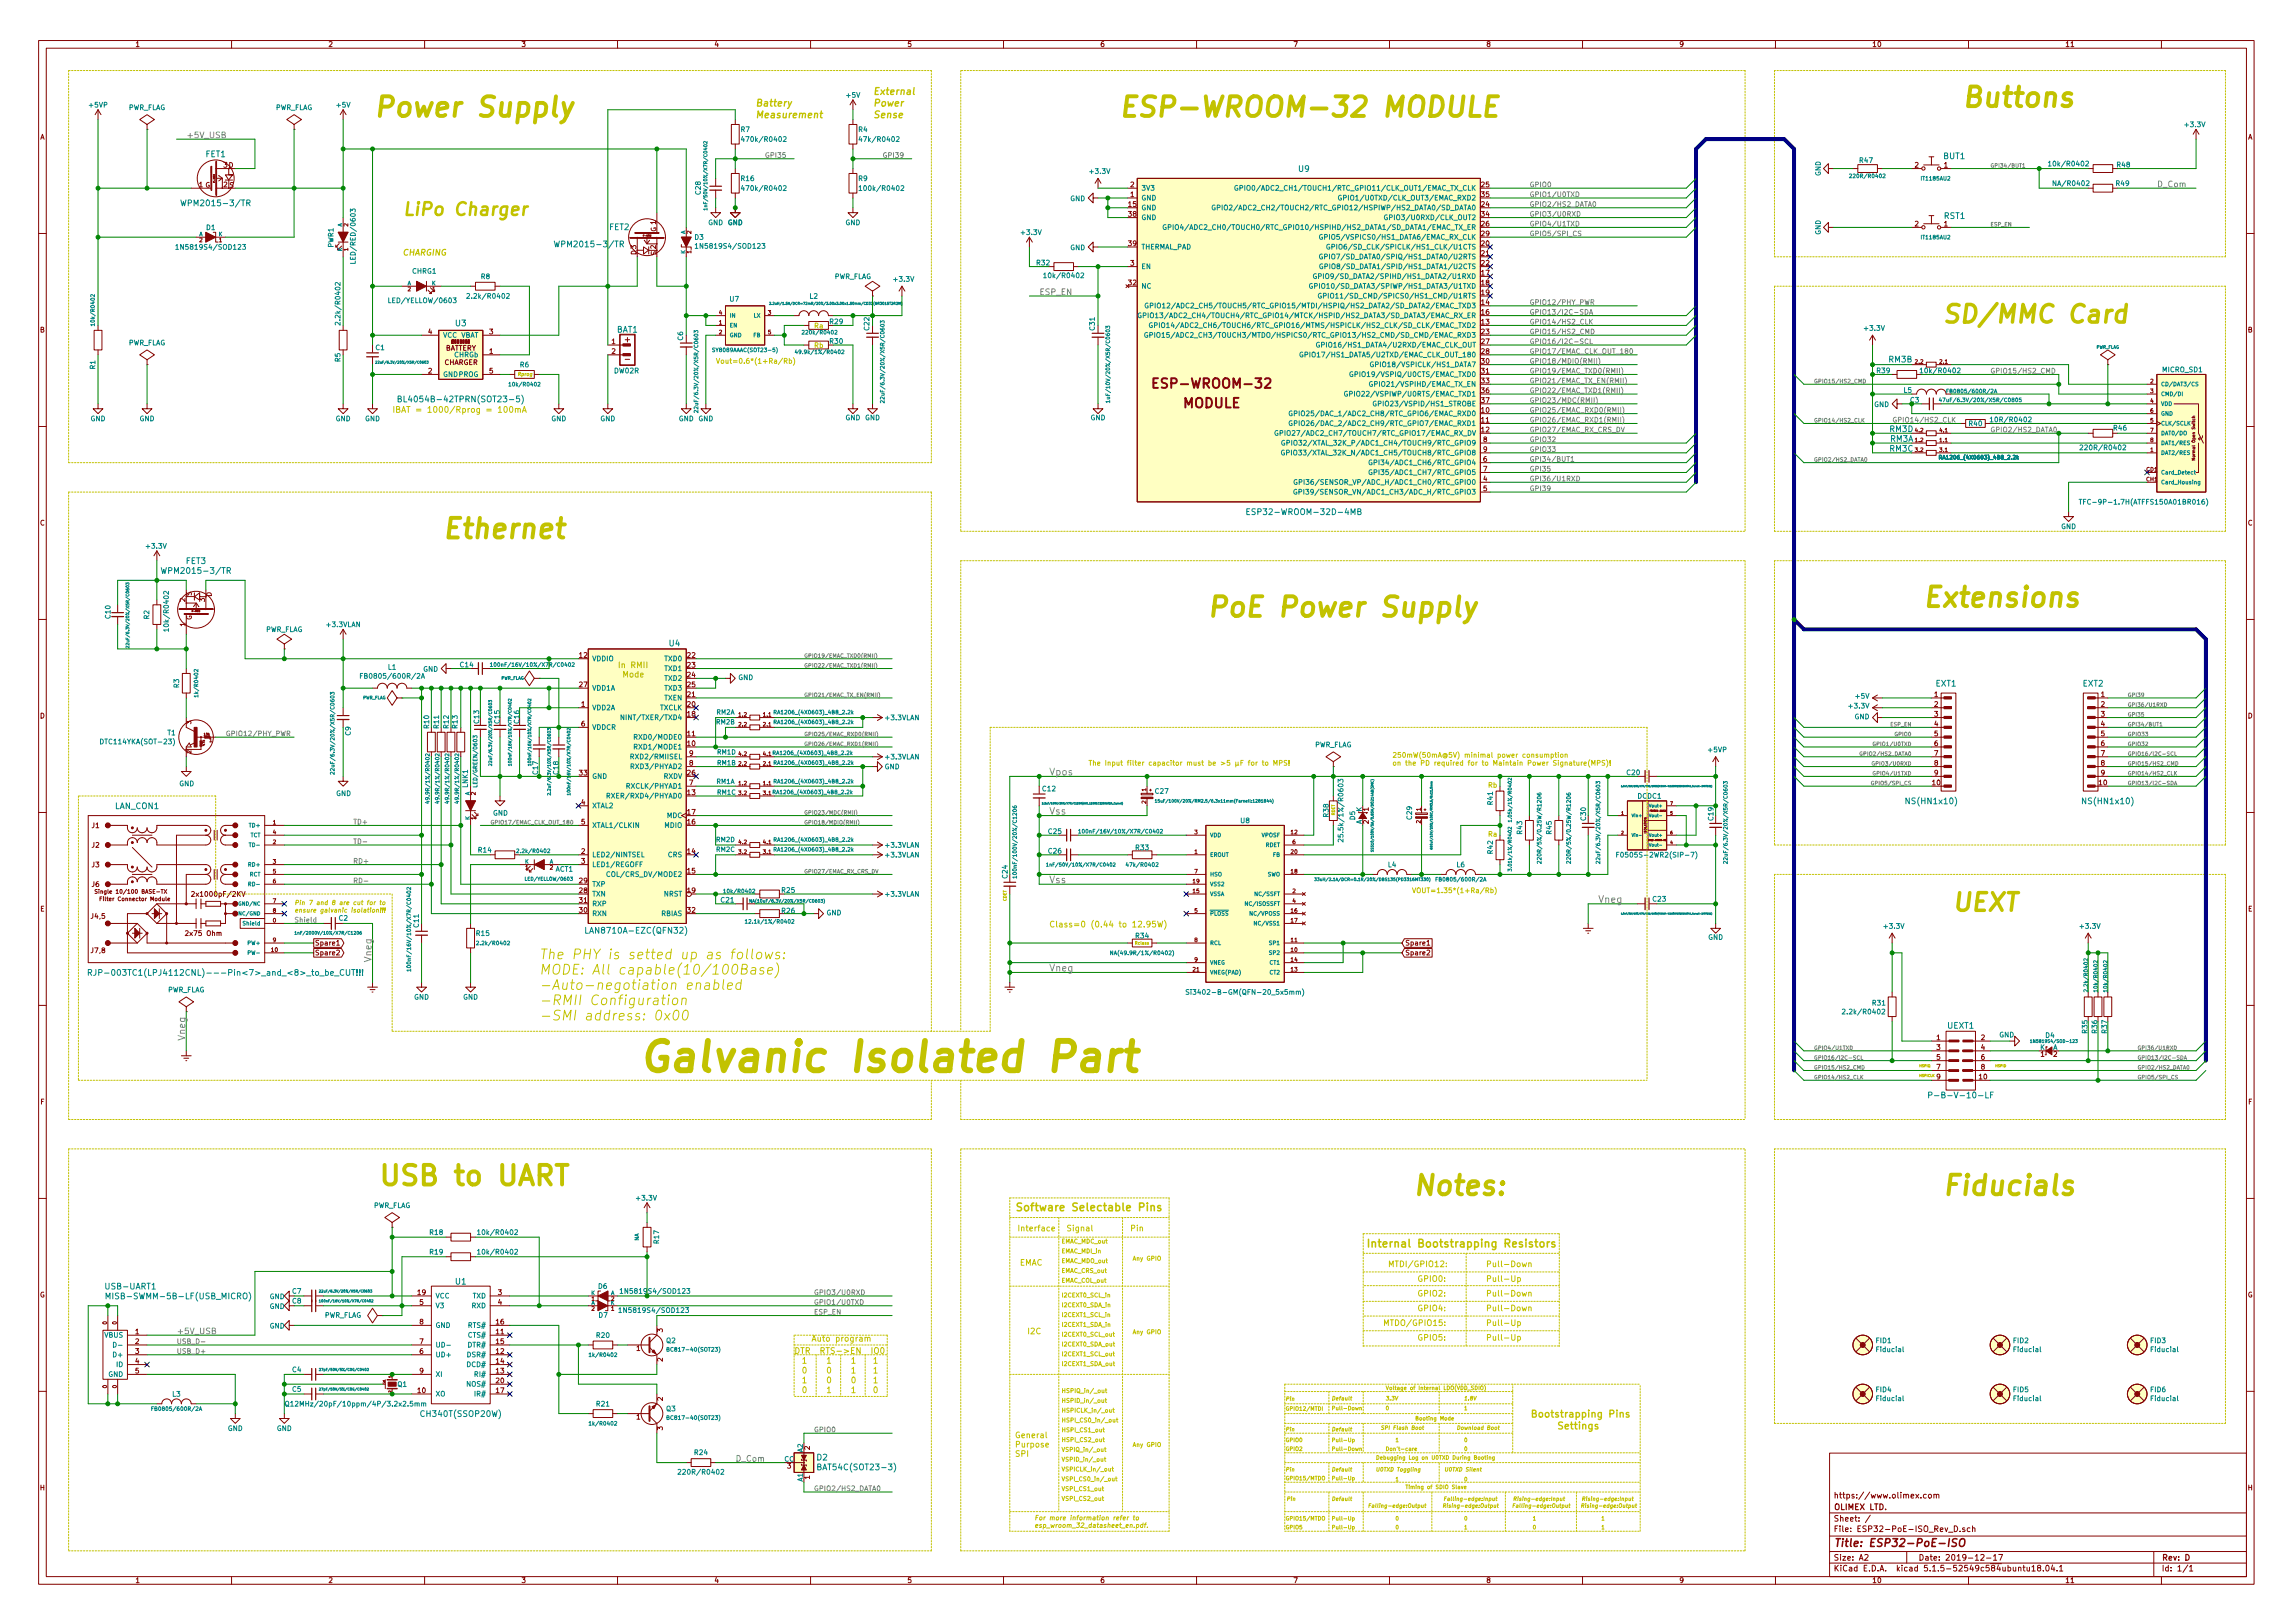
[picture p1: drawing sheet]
<svg xmlns="http://www.w3.org/2000/svg" width="297mm" height="210mm" viewBox="0 0 297 210" stroke-linecap="round" stroke-linejoin="round" font-family="sans-serif">
<defs><g id="words">
<text font-size="5.3" fill="#c2c200" x="82.5" y="138.8">Galvanic Isolated Part</text>
<g font-size="3.5" fill="#c2c200">
<text x="48.3" y="15.1">Power Supply</text>
<text x="144.8" y="15.1">ESP-WROOM-32 MODULE</text>
<text x="254" y="13.9">Buttons</text>
<text x="57.1" y="69.8">Ethernet</text>
<text x="156.2" y="79.9">PoE Power Supply</text>
<text x="248.9" y="78.6">Extensions</text>
<text x="48.9" y="153.6">USB to UART</text>
<text x="182.9" y="154.8">Notes:</text>
<text x="251.5" y="154.8">Fiducials</text>
</g>
<g font-size="3.2" fill="#c2c200">
<text x="251.5" y="41.8">SD/MMC Card</text>
<text x="252.7" y="118">UEXT</text>
</g>
<text font-size="2.3" fill="#c2c200" x="52.1" y="27.9">LiPo Charger</text>
<g font-size="1.8" fill="#c2c200">
<text x="69.8" y="124.3">The PHY is setted up as follows:</text>
<text x="69.8" y="126.3">MODE: All capable(10/100Base)</text>
<text x="69.8" y="128.2">-Auto-negotiation enabled</text>
<text x="69.8" y="130.2">-RMII Configuration</text>
<text x="69.8" y="132.2">-SMI address: 0x00</text>
</g>
<g font-size="1.7" fill="#840000">
<text x="150.2" y="50.3">ESP-WROOM-32</text>
<text x="153.2" y="52.9">MODULE</text>
</g>
<g font-size="1.4" fill="#c2c200">
<text x="131.4" y="156.9">Software Selectable Pins</text>
<text x="176.9" y="161.6">Internal Bootstrapping Resistors</text>
</g>
<text font-size="1.4" fill="#840000" x="237.5" y="200.4">Title: ESP32-PoE-ISO</text>
<g font-size="1.3" fill="#c2c200">
<text x="198.2" y="183.6">Bootstrapping Pins</text>
<text x="199.9" y="185.2">Settings</text>
</g>
<g font-size="1.2" fill="#c2c200">
<text x="97.8" y="13.8">Battery</text>
<text x="97.8" y="15.3">Measurement</text>
<text x="113" y="12.3">External</text>
<text x="113" y="13.8">Power</text>
<text x="113" y="15.3">Sense</text>
</g>
<g font-size="1.2" fill="#848484">
<text x="135.9" y="100.5">Vpos</text>
<text x="135.9" y="105.5">Vss</text>
<text x="135.9" y="114.4">Vss</text>
<text x="207" y="117">Vneg</text>
<text x="48.1" y="124.7" transform="rotate(-90 48.1 124.7)">Vneg</text>
<text x="135.9" y="125.9">Vneg</text>
<text x="24" y="134.9" transform="rotate(-90 24 134.9)">Vneg</text>
</g>
<g font-size="1.1" fill="#848484">
<text x="24.1" y="17.9">+5V_USB</text>
<text x="279.4" y="24.3">D_Com</text>
<text x="134.6" y="38.2">ESP_EN</text>
<text x="22.9" y="172.8">+5V_USB</text>
<text x="95.2" y="189.4">D_Com</text>
</g>
<g font-size="1.1" fill="#008484">
<text x="26.6" y="20.4">FET1</text>
<text x="168.2" y="22.3">U9</text>
<text x="251.8" y="20.6">BUT1</text>
<text x="24.1" y="26.7">WPM2015-3/TR</text>
<text x="78.9" y="29.8">FET2</text>
<text x="251.8" y="28.4">RST1</text>
<text x="72.5" y="32">WPM2015-3/TR</text>
<text x="59" y="42.3">U3</text>
<text x="79.9" y="43.1">BAT1</text>
<text x="244.7" y="46.9">RM3B</text>
<text x="244.8" y="56">RM3D</text>
<text x="244.8" y="58.5">RM3C</text>
<text x="244.9" y="57.2">RM3A</text>
<text x="162.5" y="66.7">ESP32-WROOM-32D-4MB</text>
<text x="21.6" y="74.3">WPM2015-3/TR</text>
<text x="24.1" y="73.1">FET3</text>
<text x="86.7" y="83.7">U4</text>
<text x="250.8" y="88.9">EXT1</text>
<text x="269.8" y="88.9">EXT2</text>
<text x="14.9" y="104.8">LAN_CON1</text>
<text x="247.2" y="104.2">NS(HN1x10)</text>
<text x="270" y="104.2">NS(HN1x10)</text>
<text x="76.5" y="120.9">LAN8710A-EZC(QFN32)</text>
<text x="14.2" y="126.4">RJP-003TC1(LPJ4112CNL)---Pin&lt;7&gt;_and_&lt;8&gt;_to_be_CUT!!!</text>
<text x="252.3" y="133.3">UEXT1</text>
<text x="251" y="142.3">P-B-V-10-LF</text>
<text x="13.8" y="167">USB-UART1</text>
<text x="59" y="166.4">U1</text>
<text x="14.7" y="168.3">MISB-SWMM-5B-LF(USB_MICRO)</text>
<text x="54.8" y="183.5">CH340T(SSOP20W)</text>
<text x="105.8" y="189.2">D2</text>
<text x="106.4" y="190.5">BAT54C(SOT23-3)</text>
</g>
<g font-size="1.1" fill="#c2c200">
<text x="52.1" y="33.1">CHARGING</text>
<text x="50.8" y="53.5">IBAT = 1000/Rprog = 100mA</text>
<text x="52.7" y="52.1">BL4054B-42TPRN(SOT23-5)</text>
<text x="135.9" y="120.1">Class=0 (0.44 to 12.95W)</text>
<text x="105.1" y="173.8">Auto program</text>
<text x="102.9" y="175.4">DTR RTS-&gt;EN IO0</text>
<text x="103.8" y="177.9">0</text>
<text x="103.8" y="179.2">1</text>
<text x="103.8" y="176.7">1</text>
<text x="107" y="177.9">0</text>
<text x="107" y="179.2">0</text>
<text x="107" y="176.7">1</text>
<text x="110.2" y="177.9">1</text>
<text x="110.2" y="179.2">0</text>
<text x="110.2" y="176.7">1</text>
<text x="113" y="179.2">1</text>
<text x="113" y="176.7">1</text>
<text x="113" y="177.9">1</text>
<text x="103.8" y="180.5">0</text>
<text x="107" y="180.5">1</text>
<text x="110.2" y="180.5">1</text>
<text x="113" y="180.5">0</text>
</g>
<g font-size="1.1" fill="#840000">
<text x="81" y="44.3">+</text>
<text x="81.1" y="46.9">-</text>
</g>
<g font-size="1" fill="#c2c200">
<text x="80" y="86.5">In RMII</text>
<text x="80.3" y="87.8">Mode</text>
<text x="131.8" y="159.5">Interface</text>
<text x="138.1" y="159.5">Signal</text>
<text x="146.4" y="159.5">Pin</text>
<text x="132.1" y="164">EMAC</text>
<text x="179.8" y="164.1">MTDI/GPIO12:</text>
<text x="183.6" y="168">GPIO2:</text>
<text x="183.6" y="166">GPIO0:</text>
<text x="192.5" y="166">Pull-Up</text>
<text x="192.5" y="168">Pull-Down</text>
<text x="192.5" y="164.1">Pull-Down</text>
<text x="133" y="172.8">I2C</text>
<text x="179.1" y="171.8">MTDO/GPIO15:</text>
<text x="183.6" y="173.7">GPIO5:</text>
<text x="183.6" y="169.9">GPIO4:</text>
<text x="192.5" y="171.8">Pull-Up</text>
<text x="192.5" y="169.9">Pull-Down</text>
<text x="192.5" y="173.7">Pull-Up</text>
<text x="131.4" y="186.3">General</text>
<text x="131.4" y="187.5">Purpose</text>
<text x="131.4" y="188.7">SPI</text>
</g>
<g font-size="1" fill="#840000">
<text x="237.5" y="197.1">Sheet: /</text>
<text x="237.5" y="195.6">OLIMEX LTD.</text>
<text x="237.5" y="194.1">https://www.olimex.com</text>
<text x="237.5" y="203.6">KiCad E.D.A. kicad 5.1.5-52549c584ubuntu18.04.1</text>
<text x="237.5" y="202.2">Size: A2</text>
<text x="237.5" y="198.5">File: ESP32-PoE-ISO_Rev_D.sch</text>
<text x="248.5" y="202.2">Date: 2019-12-17</text>
<text x="280" y="202.2">Rev: D</text>
<text x="280" y="203.6">Id: 1/1</text>
</g>
<g font-size=".9" fill="#840000">
<text x="17.5" y="6.1">1</text>
<text x="42.5" y="6.1">2</text>
<text x="67.5" y="6.1">3</text>
<text x="92.5" y="6.1">4</text>
<text x="117.5" y="6.1">5</text>
<text x="142.5" y="6.1">6</text>
<text x="167.5" y="6.1">7</text>
<text x="192.5" y="6.1">8</text>
<text x="217.5" y="6.1">9</text>
<text x="242.5" y="6.1">10</text>
<text x="267.5" y="6.1">11</text>
<text x="5.2" y="18.1">A</text>
<text x="29" y="21.7">3 D</text>
<text x="248.1" y="21.7">2</text>
<text x="251.8" y="21.7">1</text>
<text x="291.2" y="18.1">A</text>
<text x="25.8" y="24.3">1 G</text>
<text x="29" y="24.3">2 S</text>
<text x="146.2" y="26.8">15</text>
<text x="146.2" y="28.1">38</text>
<text x="146.4" y="25.5">1</text>
<text x="146.4" y="24.3">2</text>
<text x="191.9" y="26.8">24</text>
<text x="191.9" y="24.3">25</text>
<text x="191.9" y="29.3">26</text>
<text x="191.9" y="28.1">34</text>
<text x="191.9" y="25.5">35</text>
<text x="248.1" y="29.3">2</text>
<text x="251.8" y="29.3">1</text>
<text x="82.4" y="33" transform="rotate(-90 82.4 33)">D 3</text>
<text x="85" y="30.1" transform="rotate(-90 85 30.1)">G 1</text>
<text x="85" y="33.1" transform="rotate(-90 85 33.1)">S 2</text>
<text x="146.2" y="31.9">39</text>
<text x="146.4" y="34.4">3</text>
<text x="191.9" y="35.7">17</text>
<text x="191.9" y="31.9">20</text>
<text x="191.9" y="33.1">21</text>
<text x="191.9" y="34.4">22</text>
<text x="191.9" y="30.6">29</text>
<text x="146.2" y="37">32</text>
<text x="191.9" y="39.5">14</text>
<text x="191.9" y="40.8">16</text>
<text x="191.9" y="37">18</text>
<text x="191.9" y="38.2">19</text>
<text x="5.2" y="43.1">B</text>
<text x="55.5" y="43.3">4</text>
<text x="57.5" y="47.3">CHARGER</text>
<text x="57.6" y="45.4">BATTERY</text>
<text x="63.4" y="45.8">1</text>
<text x="63.4" y="43.3">3</text>
<text x="79.2" y="44.6">1</text>
<text x="79.2" y="45.8">2</text>
<text x="191.9" y="42">13</text>
<text x="191.9" y="43.3">23</text>
<text x="191.9" y="44.6">27</text>
<text x="191.9" y="45.8">28</text>
<text x="191.9" y="47.1">30</text>
<text x="291.2" y="43.1">B</text>
<text x="55.5" y="48.4">2</text>
<text x="63.4" y="48.4">5</text>
<text x="191.9" y="53.5">10</text>
<text x="191.9" y="48.4">31</text>
<text x="191.9" y="49.7">33</text>
<text x="191.9" y="50.9">36</text>
<text x="191.9" y="52.2">37</text>
<text x="191.9" y="54.7">11</text>
<text x="191.9" y="56">12</text>
<text x="192.2" y="59.8">6</text>
<text x="192.2" y="57.3">8</text>
<text x="192.2" y="58.5">9</text>
<text x="192.2" y="62.4">4</text>
<text x="192.2" y="63.6">5</text>
<text x="192.2" y="61.1">7</text>
<text x="5.2" y="68.1">C</text>
<text x="291.2" y="68.1">C</text>
<text x="24" y="78" transform="rotate(-90 24 78)">2</text>
<text x="24.8" y="77.2" transform="rotate(-90 24.8 77.2)">S</text>
<text x="26.5" y="78" transform="rotate(-90 26.5 78)">3</text>
<text x="27.4" y="77.3" transform="rotate(-90 27.4 77.3)">D</text>
<text x="24" y="81.1" transform="rotate(-90 24 81.1)">1</text>
<text x="24.8" y="80.3" transform="rotate(-90 24.8 80.3)">G</text>
<text x="75.1" y="85.2">12</text>
<text x="75.1" y="89">27</text>
<text x="89.1" y="85.2">22</text>
<text x="89.1" y="86.5">23</text>
<text x="89.1" y="87.8">24</text>
<text x="89.1" y="89">25</text>
<text x="5.2" y="93.1">D</text>
<text x="75.3" y="91.6">1</text>
<text x="75.3" y="94.1">6</text>
<text x="89.1" y="95.4">11</text>
<text x="89.1" y="92.8">18</text>
<text x="89.1" y="91.6">20</text>
<text x="89.1" y="90.3">21</text>
<text x="250.6" y="90.3">1</text>
<text x="250.6" y="91.6">2</text>
<text x="250.6" y="92.8">3</text>
<text x="250.6" y="94.1">4</text>
<text x="250.6" y="95.4">5</text>
<text x="272.2" y="90.3">1</text>
<text x="272.2" y="91.6">2</text>
<text x="272.2" y="92.8">3</text>
<text x="272.2" y="94.1">4</text>
<text x="272.2" y="95.4">5</text>
<text x="291.2" y="93.1">D</text>
<text x="75.1" y="100.5">33</text>
<text x="89.1" y="96.6">10</text>
<text x="89.1" y="100.5">26</text>
<text x="89.3" y="101.7">7</text>
<text x="89.3" y="99.2">8</text>
<text x="89.3" y="97.9">9</text>
<text x="250.3" y="101.7">10</text>
<text x="250.6" y="96.6">6</text>
<text x="250.6" y="97.9">7</text>
<text x="250.6" y="99.2">8</text>
<text x="250.6" y="100.5">9</text>
<text x="271.9" y="101.7">10</text>
<text x="272.2" y="96.6">6</text>
<text x="272.2" y="97.9">7</text>
<text x="272.2" y="99.2">8</text>
<text x="272.2" y="100.5">9</text>
<text x="11.9" y="107.3">J1</text>
<text x="75.3" y="104.3">4</text>
<text x="75.3" y="106.8">5</text>
<text x="89.1" y="103">13</text>
<text x="89.1" y="106.8">16</text>
<text x="89.1" y="105.5">17</text>
<text x="177.3" y="106.7" transform="rotate(-90 177.3 106.7)">2</text>
<text x="177.3" y="105.1" transform="rotate(-90 177.3 105.1)">1</text>
<text x="11.9" y="109.8">J2</text>
<text x="11.9" y="112.4">J3</text>
<text x="75.3" y="110.6">2</text>
<text x="75.3" y="111.9">3</text>
<text x="89.1" y="110.6">14</text>
<text x="89.1" y="113.2">15</text>
<text x="5.2" y="118.1">E</text>
<text x="11.8" y="119">J4,5</text>
<text x="11.9" y="114.9">J6</text>
<text x="25.3" y="116.2">2x1000pF/2KV</text>
<text x="75.1" y="115.7">28</text>
<text x="75.1" y="114.4">29</text>
<text x="75.1" y="118.2">30</text>
<text x="75.1" y="117">31</text>
<text x="89.1" y="115.7">19</text>
<text x="89.1" y="118.2">32</text>
<text x="291.2" y="118.1">E</text>
<text x="11.8" y="123.5">J7,8</text>
<text x="24.2" y="121.2">2x75 Ohm</text>
<text x="40.8" y="122.5">Spare1</text>
<text x="40.8" y="123.8">Spare2</text>
<text x="182" y="122.5">Spare1</text>
<text x="182" y="123.8">Spare2</text>
<text x="250.9" y="134.7">1</text>
<text x="250.9" y="136">3</text>
<text x="250.9" y="137.3">5</text>
<text x="256.6" y="134.7">2</text>
<text x="256.6" y="136">4</text>
<text x="256.6" y="137.3">6</text>
<text x="264.4" y="136.9">1</text>
<text x="266" y="136.9">2</text>
<text x="5.2" y="143.1">F</text>
<text x="250.9" y="138.6">7</text>
<text x="250.9" y="139.8">9</text>
<text x="256.4" y="139.8">10</text>
<text x="256.6" y="138.6">8</text>
<text x="291.2" y="143.1">F</text>
<text x="54.1" y="167.8">19</text>
<text x="64.5" y="167.8">3</text>
<text x="5.2" y="168.1">G</text>
<text x="17.5" y="172.8">1</text>
<text x="54.4" y="169">5</text>
<text x="54.4" y="171.6">8</text>
<text x="64.3" y="172.8">11</text>
<text x="64.3" y="171.6">16</text>
<text x="64.5" y="169">4</text>
<text x="85.9" y="172.6" transform="rotate(-90 85.9 172.6)">3</text>
<text x="291.2" y="168.1">G</text>
<text x="17.5" y="174.1">2</text>
<text x="17.5" y="175.4">3</text>
<text x="17.5" y="176.7">4</text>
<text x="17.5" y="177.9">5</text>
<text x="54.4" y="175.4">6</text>
<text x="54.4" y="174.1">7</text>
<text x="54.4" y="177.9">9</text>
<text x="64.3" y="175.4">12</text>
<text x="64.3" y="177.9">13</text>
<text x="64.3" y="176.7">14</text>
<text x="64.3" y="174.1">15</text>
<text x="64.3" y="179.2">20</text>
<text x="82.5" y="175">1</text>
<text x="85.9" y="176.4" transform="rotate(-90 85.9 176.4)">2</text>
<text x="54.1" y="180.5">10</text>
<text x="64.3" y="180.5">17</text>
<text x="82.5" y="183.9">1</text>
<text x="85.9" y="185.3" transform="rotate(-90 85.9 185.3)">3</text>
<text x="85.9" y="181.5" transform="rotate(-90 85.9 181.5)">2</text>
<text x="102" y="190.2">3</text>
<text x="104.9" y="191.6" transform="rotate(-90 104.9 191.6)">1</text>
<text x="104.9" y="187.8" transform="rotate(-90 104.9 187.8)">2</text>
<text x="5.2" y="193.1">H</text>
<text x="291.2" y="193.1">H</text>
<text x="17.5" y="205.1">1</text>
<text x="42.5" y="205.1">2</text>
<text x="67.5" y="205.1">3</text>
<text x="92.5" y="205.1">4</text>
<text x="117.5" y="205.1">5</text>
<text x="142.5" y="205.1">6</text>
<text x="167.5" y="205.1">7</text>
<text x="192.5" y="205.1">8</text>
<text x="217.5" y="205.1">9</text>
<text x="242.5" y="205.1">10</text>
<text x="267.5" y="205.1">11</text>
</g>
<g font-size=".9" fill="#008484">
<text x="11.6" y="13.9">+5VP</text>
<text x="16.6" y="14.3">PWR_FLAG</text>
<text x="35.6" y="14.3">PWR_FLAG</text>
<text x="43.6" y="13.9">+5V</text>
<text x="96" y="17.1">R7</text>
<text x="109.7" y="12.7">+5V</text>
<text x="111.2" y="17.1">R4</text>
<text x="283.1" y="16.5">+3.3V</text>
<text x="96" y="23.5">R16</text>
<text x="96.5" y="18.4">470k/R0402</text>
<text x="111.2" y="23.5">R9</text>
<text x="111.7" y="18.4">47k/R0402</text>
<text x="141.3" y="22.5">+3.3V</text>
<text x="235.9" y="22.8" transform="rotate(-90 235.9 22.8)">GND</text>
<text x="240.9" y="21.1">R47</text>
<text x="265.8" y="21.5">10k/R0402</text>
<text x="274.3" y="21.7">R48</text>
<text x="26.7" y="29.8">D1</text>
<text x="90.8" y="25.2" transform="rotate(-90 90.8 25.2)">C28</text>
<text x="94.3" y="29.2">GND</text>
<text x="96.5" y="24.7">470k/R0402</text>
<text x="109.5" y="29.2">GND</text>
<text x="111.8" y="24.7">100k/R0402</text>
<text x="138.6" y="26.1">GND</text>
<text x="147.8" y="26">GND</text>
<text x="147.8" y="27.2">GND</text>
<text x="147.8" y="24.7">3V3</text>
<text x="147.8" y="28.5">GND</text>
<text x="153.9" y="29.8">GPIO4/ADC2_CH0/TOUCH0/RTC_GPIO10/HSPIHD/HS2_DATA1/SD_DATA1/EMAC_TX_ER</text>
<text x="160" y="27.2">GPIO2/ADC2_CH2/TOUCH2/RTC_GPIO12/HSPIWP/HS2_DATA0/SD_DATA0</text>
<text x="162.3" y="24.7">GPIO0/ADC2_CH1/TOUCH1/RTC_GPIO11/CLK_OUT1/EMAC_TX_CLK</text>
<text x="174.8" y="26">GPIO1/U0TXD/CLK_OUT3/EMAC_RXD2</text>
<text x="180.4" y="28.5">GPIO3/U0RXD/CLK_OUT2</text>
<text x="266.2" y="24.1">NA/R0402</text>
<text x="274.1" y="24.1">R49</text>
<text x="23.4" y="32.3">1N5819S4/SOD123</text>
<text x="43.2" y="32.1" transform="rotate(-90 43.2 32.1)">PWR1</text>
<text x="46.1" y="33.7" transform="rotate(-90 46.1 33.7)">LED/RED/0603</text>
<text x="53.4" y="35.5">CHRG1</text>
<text x="90" y="31.1">D3</text>
<text x="90.7" y="32.2">1N5819S4/SOD123</text>
<text x="132.4" y="30.4">+3.3V</text>
<text x="134.3" y="34.4">R32</text>
<text x="138.6" y="32.4">GND</text>
<text x="147.8" y="34.9">EN</text>
<text x="147.8" y="32.3">THERMAL_PAD</text>
<text x="172.3" y="31">GPIO5/VSPICS0/HS1_DATA6/EMAC_RX_CLK</text>
<text x="172.7" y="33.6">GPIO7/SD_DATA0/SPIQ/HS1_DATA0/U2RTS</text>
<text x="172.8" y="34.9">GPIO8/SD_DATA1/SPID/HS1_DATA1/U2CTS</text>
<text x="173.9" y="32.3">GPIO6/SD_CLK/SPICLK/HS1_CLK/U1CTS</text>
<text x="235.9" y="30.4" transform="rotate(-90 235.9 30.4)">GND</text>
<text x="44.1" y="41.6" transform="rotate(-90 44.1 41.6)">2.2k/R0402</text>
<text x="50.7" y="39.3">LED/YELLOW/0603</text>
<text x="60.9" y="38.7">2.2k/R0402</text>
<text x="62.3" y="36.2">R8</text>
<text x="94.6" y="39.1">U7</text>
<text x="104.9" y="38.7">L2</text>
<text x="107.5" y="42">R29</text>
<text x="108" y="36.2">PWR_FLAG</text>
<text x="115.9" y="36.5">+3.3V</text>
<text x="135.6" y="36">10k/R0402</text>
<text x="147.8" y="37.4">NC</text>
<text x="151.2" y="41.2">GPIO13/ADC2_CH4/TOUCH4/RTC_GPIO14/MTCK/HSPID/HS2_DATA3/SD_DATA3/EMAC_RX_ER</text>
<text x="152.2" y="39.9">GPIO12/ADC2_CH5/TOUCH5/RTC_GPIO15/MTDI/HSPIQ/HS2_DATA2/SD_DATA2/EMAC_TXD3</text>
<text x="171.5" y="37.4">GPIO10/SD_DATA3/SPIWP/HS1_DATA3/U1TXD</text>
<text x="172" y="36.1">GPIO9/SD_DATA2/SPIHD/HS1_DATA2/U1RXD</text>
<text x="173.1" y="38.7">GPIO11/SD_CMD/SPICS0/HS1_CMD/U1RTS</text>
<text x="12.3" y="47.8" transform="rotate(-90 12.3 47.8)">R1</text>
<text x="16.6" y="44.7">PWR_FLAG</text>
<text x="44.1" y="46.9" transform="rotate(-90 44.1 46.9)">R5</text>
<text x="48.7" y="45.4">C1</text>
<text x="57.4" y="43.7">VCC VBAT</text>
<text x="58.9" y="46.3">CHRGb</text>
<text x="67.4" y="47.6">R6</text>
<text x="88.5" y="44.1" transform="rotate(-90 88.5 44.1)">C6</text>
<text x="107.5" y="44.5">R30</text>
<text x="112.6" y="42.8" transform="rotate(-90 112.6 42.8)">C22</text>
<text x="141.8" y="42.8" transform="rotate(-90 141.8 42.8)">C31</text>
<text x="152.5" y="43.7">GPIO15/ADC2_CH3/TOUCH3/MTDO/HSPICS0/RTC_GPIO13/HS2_CMD/SD_CMD/EMAC_RXD3</text>
<text x="152.9" y="42.5">GPIO14/ADC2_CH6/TOUCH6/RTC_GPIO16/MTMS/HSPICLK/HS2_CLK/SD_CLK/EMAC_TXD2</text>
<text x="170" y="46.3">GPIO17/HS1_DATA5/U2TXD/EMAC_CLK_OUT_180</text>
<text x="171.9" y="45">GPIO16/HS1_DATA4/U2RXD/EMAC_CLK_OUT</text>
<text x="178.6" y="47.6">GPIO18/VSPICLK/HS1_DATA7</text>
<text x="241.6" y="42.8">+3.3V</text>
<text x="57.4" y="48.8">GNDPROG</text>
<text x="79.6" y="48.4">DW02R</text>
<text x="169" y="53.9">GPIO25/DAC_1/ADC2_CH8/RTC_GPIO6/EMAC_RXD0</text>
<text x="175.6" y="51.4">GPIO22/VSPIWP/U0RTS/EMAC_TXD1</text>
<text x="176.4" y="48.8">GPIO19/VSPIQ/U0CTS/EMAC_TXD0</text>
<text x="178.3" y="50.1">GPIO21/VSPIHD/EMAC_TX_EN</text>
<text x="179" y="52.6">GPIO23/VSPID/HS1_STROBE</text>
<text x="242.8" y="52.7">GND</text>
<text x="243.2" y="48.3">R39</text>
<text x="246.6" y="50.9">L5</text>
<text x="247.5" y="52.2">C3</text>
<text x="249.2" y="48.3">10k/R0402</text>
<text x="280.1" y="48.2">MICRO_SD1</text>
<text x="11.7" y="54.6">GND</text>
<text x="18.1" y="54.6">GND</text>
<text x="43.5" y="54.6">GND</text>
<text x="47.3" y="54.6">GND</text>
<text x="71.4" y="54.6">GND</text>
<text x="77.8" y="54.6">GND</text>
<text x="87.9" y="54.6">GND GND</text>
<text x="109.5" y="54.4">GND GND</text>
<text x="141.3" y="54.4">GND</text>
<text x="167.2" y="56.4">GPIO27/ADC2_CH7/TOUCH7/RTC_GPIO17/EMAC_RX_DV</text>
<text x="168.2" y="59">GPIO33/XTAL_32K_N/ADC1_CH5/TOUCH8/RTC_GPIO8</text>
<text x="168.3" y="57.7">GPIO32/XTAL_32K_P/ADC1_CH4/TOUCH9/RTC_GPIO9</text>
<text x="169" y="55.2">GPIO26/DAC_2/ADC2_CH9/RTC_GPIO7/EMAC_RXD1</text>
<text x="255.1" y="55.2">R40</text>
<text x="258.2" y="54.7">10R/R0402</text>
<text x="269.9" y="58.3">220R/R0402</text>
<text x="273.8" y="55.8">R46</text>
<text x="169.6" y="64.1">GPI39/SENSOR_VN/ADC1_CH3/ADC_H/RTC_GPIO3</text>
<text x="169.6" y="62.8">GPI36/SENSOR_VP/ADC_H/ADC1_CH0/RTC_GPIO0</text>
<text x="178.6" y="60.3">GPI34/ADC1_CH6/RTC_GPIO4</text>
<text x="178.6" y="61.5">GPI35/ADC1_CH7/RTC_GPIO5</text>
<text x="270.4" y="65.4">TFC-9P-1.7H(ATFFS150A01BR016)</text>
<text x="19" y="71.1">+3.3V</text>
<text x="267" y="68.5">GND</text>
<text x="14.3" y="80.1" transform="rotate(-90 14.3 80.1)">C10</text>
<text x="19.3" y="80.2" transform="rotate(-90 19.3 80.2)">R2</text>
<text x="21.9" y="81.4" transform="rotate(-90 21.9 81.4)">10k/R0402</text>
<text x="34.4" y="81.9">PWR_FLAG</text>
<text x="42.4" y="81.2">+3.3VLAN</text>
<text x="23.2" y="89.1" transform="rotate(-90 23.2 89.1)">R3</text>
<text x="47.4" y="87.9">FB0805/600R/2A</text>
<text x="50.3" y="86.8">L1</text>
<text x="54.8" y="87">GND</text>
<text x="59.6" y="86.4">C14</text>
<text x="76.7" y="85.7">VDDIO</text>
<text x="76.7" y="89.5">VDD1A</text>
<text x="86.2" y="85.7">TXD0</text>
<text x="86.2" y="86.9">TXD1</text>
<text x="86.2" y="88.2">TXD2</text>
<text x="86.2" y="89.5">TXD3</text>
<text x="95.6" y="88.1">GND</text>
<text x="21.7" y="95.3">T1</text>
<text x="45.4" y="95.3" transform="rotate(-90 45.4 95.3)">C9</text>
<text x="55.6" y="94.3" transform="rotate(-90 55.6 94.3)">R10</text>
<text x="56.9" y="94.3" transform="rotate(-90 56.9 94.3)">R11</text>
<text x="58.1" y="94.3" transform="rotate(-90 58.1 94.3)">R12</text>
<text x="59.3" y="94.3" transform="rotate(-90 59.3 94.3)">R13</text>
<text x="62.1" y="93.7" transform="rotate(-90 62.1 93.7)">C13</text>
<text x="64.7" y="93.7" transform="rotate(-90 64.7 93.7)">C15</text>
<text x="67.3" y="93.7" transform="rotate(-90 67.3 93.7)">C16</text>
<text x="76.7" y="92">VDD2A</text>
<text x="76.7" y="94.5">VDDCR</text>
<text x="81.2" y="93.3">NINT/TXER/TXD4</text>
<text x="82.7" y="95.8">RXD0/MODE0</text>
<text x="85.5" y="92">TXCLK</text>
<text x="86.1" y="90.7">TXEN</text>
<text x="114.8" y="93.3">+3.3VLAN</text>
<text x="239.6" y="91.8">+3.3V</text>
<text x="240.2" y="93.2">GND</text>
<text x="240.4" y="90.5">+5V</text>
<text x="13.4" y="96.4">DTC114YKA(SOT-23)</text>
<text x="23.2" y="101.8">GND</text>
<text x="69.7" y="100.3" transform="rotate(-90 69.7 100.3)">C17</text>
<text x="72.4" y="100.3" transform="rotate(-90 72.4 100.3)">C18</text>
<text x="76.7" y="100.9">GND</text>
<text x="82.2" y="99.6">RXD3/PHYAD2</text>
<text x="82.2" y="98.4">RXD2/RMIISEL</text>
<text x="82.7" y="97.1">RXD1/MODE1</text>
<text x="86" y="100.9">RXDV</text>
<text x="114.6" y="99.7">GND</text>
<text x="114.8" y="98.4">+3.3VLAN</text>
<text x="170.2" y="96.8">PWR_FLAG</text>
<text x="210.8" y="100.4">C20</text>
<text x="221.3" y="97.5">+5VP</text>
<text x="43.5" y="103.1">GND</text>
<text x="60.6" y="102" transform="rotate(-90 60.6 102)">LNK1</text>
<text x="63.9" y="105.7">GND</text>
<text x="76.7" y="104.7">XTAL2</text>
<text x="76.7" y="107.2">XTAL1/CLKIN</text>
<text x="79.5" y="103.4">RXER/RXD4/PHYAD0</text>
<text x="81.5" y="102.2">RXCLK/PHYAD1</text>
<text x="86.1" y="107.2">MDIO</text>
<text x="86.4" y="106">MDC</text>
<text x="135.1" y="102.5">C12</text>
<text x="149.7" y="102.8">C27</text>
<text x="160.7" y="106.6">U8</text>
<text x="172.1" y="105.8" transform="rotate(-90 172.1 105.8)">R38</text>
<text x="175.5" y="106.2" transform="rotate(-90 175.5 106.2)">D5</text>
<text x="176.4" y="106.8" transform="rotate(-90 176.4 106.8)">A</text>
<text x="176.4" y="105.2" transform="rotate(-90 176.4 105.2)">K</text>
<text x="182.9" y="106.1" transform="rotate(-90 182.9 106.1)">C29</text>
<text x="193.4" y="104.2" transform="rotate(-90 193.4 104.2)">R41</text>
<text x="205.4" y="106.3" transform="rotate(-90 205.4 106.3)">C30</text>
<text x="212.2" y="103.5">DCDC1</text>
<text x="62" y="110.4">R14</text>
<text x="72" y="112.9">ACT1</text>
<text x="76.7" y="111.1">LED2/NINTSEL</text>
<text x="76.7" y="112.3">LED1/REGOFF</text>
<text x="79.3" y="113.6">COL/CRS_DV/MODE2</text>
<text x="86.6" y="111.1">CRS</text>
<text x="114.8" y="111.1">+3.3VLAN</text>
<text x="114.8" y="109.8">+3.3VLAN</text>
<text x="130.5" y="113.8" transform="rotate(-90 130.5 113.8)">C24</text>
<text x="135.8" y="110.6">C26</text>
<text x="135.8" y="108">C25</text>
<text x="147.1" y="110.1">R33</text>
<text x="174" y="108.3" transform="rotate(-90 174 108.3)">25.5k/1%/R0603</text>
<text x="179.8" y="112.4">L4</text>
<text x="188.7" y="112.4">L6</text>
<text x="193.4" y="110.6" transform="rotate(-90 193.4 110.6)">R42</text>
<text x="197.2" y="108" transform="rotate(-90 197.2 108)">R43</text>
<text x="201" y="108" transform="rotate(-90 201 108)">R45</text>
<text x="210.3" y="111.1">F0505S-2WR2(SIP-7)</text>
<text x="43.9" y="119.3">C2</text>
<text x="76.7" y="116.1">TXN</text>
<text x="76.7" y="114.9">TXP</text>
<text x="76.7" y="118.7">RXN</text>
<text x="76.7" y="117.4">RXP</text>
<text x="85.7" y="118.7">RBIAS</text>
<text x="86" y="116.1">NRST</text>
<text x="93.4" y="116.9">C21</text>
<text x="101.3" y="115.7">R25</text>
<text x="101.3" y="118.3">R26</text>
<text x="107.1" y="118.6">GND</text>
<text x="114.8" y="116.2">+3.3VLAN</text>
<text x="214.1" y="116.8">C23</text>
<text x="54.3" y="120.1" transform="rotate(-90 54.3 120.1)">C11</text>
<text x="61.7" y="121.2">R15</text>
<text x="147.1" y="121.6">R34</text>
<text x="221.3" y="121.7">GND</text>
<text x="244.1" y="120.3">+3.3V</text>
<text x="269.5" y="120.3">+3.3V</text>
<text x="21.7" y="128.6">PWR_FLAG</text>
<text x="53.6" y="129.5">GND</text>
<text x="60" y="129.5">GND</text>
<text x="154.9" y="128.9">Si3402-B-GM(QFN-20_5x5mm)</text>
<text x="239.1" y="131.4">2.2k/R0402</text>
<text x="242.6" y="130.3">R31</text>
<text x="259" y="134.4">GND</text>
<text x="264.3" y="136">K</text>
<text x="265" y="134.4">D4</text>
<text x="265.9" y="136">A</text>
<text x="270.4" y="133.8" transform="rotate(-90 270.4 133.8)">R35</text>
<text x="271.7" y="133.8" transform="rotate(-90 271.7 133.8)">R36</text>
<text x="272.9" y="133.8" transform="rotate(-90 272.9 133.8)">R37</text>
<text x="82.5" y="155.5">+3.3V</text>
<text x="48.3" y="156.5">PWR_FLAG</text>
<text x="55.7" y="160">R18</text>
<text x="62.3" y="160">10k/R0402</text>
<text x="85.4" y="161.1" transform="rotate(-90 85.4 161.1)">R17</text>
<text x="37.9" y="167.6">C7</text>
<text x="55.7" y="162.5">R19</text>
<text x="62.3" y="162.5">10k/R0402</text>
<text x="77.5" y="167">D6</text>
<text x="80.9" y="167.6">1N5819S4/SOD123</text>
<text x="13.6" y="173.3">VBUS</text>
<text x="34.9" y="172.1">GND</text>
<text x="34.9" y="168.3">GND</text>
<text x="34.9" y="169.6">GND</text>
<text x="37.9" y="168.9">C8</text>
<text x="42" y="170.7">PWR_FLAG</text>
<text x="56.4" y="168.2">VCC</text>
<text x="56.4" y="169.5">V3</text>
<text x="56.4" y="172">GND</text>
<text x="60.7" y="173.3">CTS#</text>
<text x="60.7" y="172">RTS#</text>
<text x="61.1" y="169.5">RXD</text>
<text x="61.2" y="168.2">TXD</text>
<text x="77.3" y="173.3">R20</text>
<text x="77.6" y="170.7">D7</text>
<text x="80.8" y="170.1">1N5819S4/SOD123</text>
<text x="86.3" y="174">Q2</text>
<text x="243.1" y="174">FID1</text>
<text x="260.8" y="174">FID2</text>
<text x="278.6" y="174">FID3</text>
<text x="14" y="178.4">GND</text>
<text x="14.8" y="175.8">D+</text>
<text x="15.1" y="177.1">ID</text>
<text x="37.9" y="177.8">C4</text>
<text x="51.5" y="179.7">Q1</text>
<text x="56.4" y="175.8">UD+</text>
<text x="56.4" y="174.6">UD-</text>
<text x="56.4" y="178.4">XI</text>
<text x="60.6" y="177.1">DCD#</text>
<text x="60.6" y="179.6">NOS#</text>
<text x="60.6" y="175.8">DSR#</text>
<text x="60.7" y="174.6">DTR#</text>
<text x="61.6" y="178.4">RI#</text>
<text x="243.2" y="175.2">Fiducial</text>
<text x="260.9" y="175.2">Fiducial</text>
<text x="278.7" y="175.2">Fiducial</text>
<text x="22.4" y="180.9">L3</text>
<text x="29.5" y="185.4">GND</text>
<text x="35.9" y="185.4">GND</text>
<text x="37.9" y="180.3">C5</text>
<text x="38.6" y="182.2">Q12MHz/20pF/10ppm/4P/3.2x2.5mm</text>
<text x="56.4" y="180.9">XO</text>
<text x="61.6" y="180.9">IR#</text>
<text x="77.3" y="182.2">R21</text>
<text x="86.3" y="182.8">Q3</text>
<text x="243.1" y="180.3">FID4</text>
<text x="243.2" y="181.5">Fiducial</text>
<text x="260.8" y="180.3">FID5</text>
<text x="260.9" y="181.5">Fiducial</text>
<text x="278.6" y="180.3">FID6</text>
<text x="278.7" y="181.5">Fiducial</text>
<text x="88.3" y="191">220R/R0402</text>
<text x="90" y="188.5">R24</text>
<text x="101.6" y="189.4">CC</text>
<text x="104" y="191.9" transform="rotate(-90 104 191.9)">A1</text>
<text x="104" y="188.1" transform="rotate(-90 104 188.1)">A2</text>
</g>
<g font-size=".9" fill="#848484">
<text x="99.1" y="20.4">GPI35</text>
<text x="114.3" y="20.4">GPI39</text>
<text x="198.1" y="26.8">GPIO2/HS2_DATA0</text>
<text x="198.1" y="24.3">GPIO0</text>
<text x="198.1" y="29.3">GPIO4/U1TXD</text>
<text x="198.1" y="25.5">GPIO1/U0TXD</text>
<text x="198.1" y="28.1">GPIO3/U0RXD</text>
<text x="198.1" y="30.6">GPIO5/SPI_CS</text>
<text x="198.1" y="39.5">GPIO12/PHY_PWR</text>
<text x="198.1" y="40.8">GPIO13/I2C-SDA</text>
<text x="198.1" y="43.3">GPIO15/HS2_CMD</text>
<text x="198.1" y="44.6">GPIO16/I2C-SCL</text>
<text x="198.1" y="42">GPIO14/HS2_CLK</text>
<text x="198.1" y="47.1">GPIO18/MDIO(RMII)</text>
<text x="198.1" y="45.8">GPIO17/EMAC_CLK_OUT_180</text>
<text x="198.1" y="52.2">GPIO23/MDC(RMII)</text>
<text x="198.1" y="49.7">GPIO21/EMAC_TX_EN(RMII)</text>
<text x="198.1" y="50.9">GPIO22/EMAC_TXD1(RMII)</text>
<text x="198.1" y="48.4">GPIO19/EMAC_TXD0(RMII)</text>
<text x="198.1" y="53.5">GPIO25/EMAC_RXD0(RMII)</text>
<text x="257.8" y="48.4">GPIO15/HS2_CMD</text>
<text x="198.1" y="56">GPIO27/EMAC_RX_CRS_DV</text>
<text x="198.1" y="58.5">GPIO33</text>
<text x="198.1" y="57.3">GPIO32</text>
<text x="198.1" y="59.8">GPI34/BUT1</text>
<text x="198.1" y="54.7">GPIO26/EMAC_RXD1(RMII)</text>
<text x="245.1" y="54.7">GPIO14/HS2_CLK</text>
<text x="257.8" y="56">GPIO2/HS2_DATA0</text>
<text x="198.1" y="62.4">GPI36/U1RXD</text>
<text x="198.1" y="63.6">GPI39</text>
<text x="198.1" y="61.1">GPI35</text>
<text x="29.2" y="95.4">GPIO12/PHY_PWR</text>
<text x="45.7" y="106.8">TD+</text>
<text x="45.7" y="111.9">RD+</text>
<text x="45.7" y="109.3">TD-</text>
<text x="38.1" y="119.5">Shield</text>
<text x="45.7" y="114.4">RD-</text>
<text x="105.4" y="167.8">GPIO3/U0RXD</text>
<text x="105.4" y="170.3">ESP_EN</text>
<text x="105.4" y="169">GPIO1/U0TXD</text>
<text x="22.9" y="174.1">USB_D-</text>
<text x="22.9" y="175.4">USB_D+</text>
<text x="105.4" y="185.5">GPIO0</text>
<text x="105.4" y="193.2">GPIO2/HS2_DATA0</text>
</g>
<g font-size=".9" fill="#c2c200">
<text x="92.7" y="47.1">Vout=0.6*(1+Ra/Rb)</text>
<text x="105.4" y="45.1">Rb</text>
<text x="105.4" y="42.5">Ra</text>
<text x="141" y="99.2">The Input filter capacitor must be &gt;5 F for to MPS!</text>
<text x="180.3" y="98.2">250mW(50mA@5V) minimal power consumption</text>
<text x="180.3" y="99.2">on the PD required for to Maintain Power Signature(MPS)!</text>
<text x="192.7" y="102">Rb</text>
<text x="192.7" y="108.4">Ra</text>
<text x="182.9" y="115.7">VOUT=1.35*(1+Ra/Rb)</text>
</g>
<text font-size=".9" fill="#008400" x="222" y="106.3" transform="rotate(-90 222 106.3)">C19</text>
<g font-size=".8" fill="#008484">
<text x="92.8" y="93.8">RM2B</text>
<text x="92.8" y="92.6">RM2A</text>
<text x="92.8" y="101.5">RM1A</text>
<text x="92.9" y="99.1">RM1B</text>
<text x="92.9" y="97.7">RM1D</text>
<text x="92.9" y="102.9">RM1C</text>
<text x="92.8" y="110.3">RM2C</text>
<text x="92.8" y="109.1">RM2D</text>
</g>
<g font-size=".8" fill="#c2c200">
<text x="38.1" y="117.2">Pin 7 and 8 are cut for to</text>
<text x="38.1" y="118.2">ensure galvanic isolation!!!</text>
<text x="137.5" y="161.1">EMAC_MDC_out</text>
<text x="137.5" y="163.6">EMAC_MDO_out</text>
<text x="137.5" y="164.9">EMAC_CRS_out</text>
<text x="137.5" y="166.2">EMAC_COL_out</text>
<text x="137.5" y="162.4">EMAC_MDI_in</text>
<text x="146.7" y="163.3">Any GPIO</text>
<text x="137.5" y="169.3">I2CEXT0_SDA_in</text>
<text x="137.5" y="168.1">I2CEXT0_SCL_in</text>
<text x="137.5" y="170.6">I2CEXT1_SCL_in</text>
<text x="137.5" y="171.9">I2CEXT1_SDA_in</text>
<text x="137.5" y="173.2">I2CEXT0_SCL_out</text>
<text x="146.7" y="172.8">Any GPIO</text>
<text x="137.5" y="174.4">I2CEXT0_SDA_out</text>
<text x="137.5" y="175.7">I2CEXT1_SCL_out</text>
<text x="137.5" y="177">I2CEXT1_SDA_out</text>
<text x="137.5" y="180.5">HSPIQ_in/_out</text>
<text x="137.5" y="181.7">HSPID_in/_out</text>
<text x="137.5" y="183">HSPICLK_in/_out</text>
<text x="137.5" y="184.3">HSPI_CS0_in/_out</text>
<text x="137.5" y="185.5">HSPI_CS1_out</text>
<text x="137.5" y="190.6">VSPICLK_in/_out</text>
<text x="137.5" y="186.8">HSPI_CS2_out</text>
<text x="137.5" y="188.1">VSPIQ_in/_out</text>
<text x="137.5" y="189.4">VSPID_in/_out</text>
<text x="137.5" y="191.9">VSPI_CS0_in/_out</text>
<text x="146.7" y="187.4">Any GPIO</text>
<text x="134" y="196.9">For more information refer to</text>
<text x="134" y="197.9">esp_wroom_32_datasheet_en.pdf.</text>
<text x="137.5" y="193.2">VSPI_CS1_out</text>
<text x="137.5" y="194.4">VSPI_CS2_out</text>
</g>
<g font-size=".7" fill="#008484">
<text x="240" y="23.1">220R/R0402</text>
<text x="249" y="23.4">IT1185AU2</text>
<text x="44.3" y="29.4" transform="rotate(-90 44.3 29.4)">A</text>
<text x="25.8" y="30.6">A</text>
<text x="28.3" y="30.6">K</text>
<text x="44.3" y="32.6" transform="rotate(-90 44.3 32.6)">K</text>
<text x="88.8" y="32.9" transform="rotate(-90 88.8 32.9)">K</text>
<text x="88.8" y="30.3" transform="rotate(-90 88.8 30.3)">A</text>
<text x="249" y="31">IT1185AU2</text>
<text x="12.3" y="41.9" transform="rotate(-90 12.3 41.9)">10k/R0402</text>
<text x="52.8" y="37">A</text>
<text x="55.9" y="37">K</text>
<text x="94.5" y="41.1">IN</text>
<text x="97.7" y="41.1">LX</text>
<text x="92.7" y="45.6">SY8089AAAC(SOT23-5)</text>
<text x="94.5" y="42.4">EN</text>
<text x="94.5" y="43.7">GND</text>
<text x="97.6" y="43.7">FB</text>
<text x="103.6" y="45.9">49.9k/1%/R0402</text>
<text x="104.3" y="43.3">220k/R0402</text>
<text x="66.3" y="50">10k/R0402</text>
<text x="90.4" y="52.4" transform="rotate(-90 90.4 52.4)">22uF/6.3V/20%/X5R/C0603</text>
<text x="114.6" y="51.1" transform="rotate(-90 114.6 51.1)">22uF/6.3V/20%/X5R/C0603</text>
<text x="143.8" y="51.2" transform="rotate(-90 143.8 51.2)">1uF/10V/20%/X5R/C0603</text>
<text x="252.3" y="52.1">47uF/6.3V/20%/X5R/C0805</text>
<text x="252.7" y="50.9">FB0805/600R/2A</text>
<text x="279.9" y="50">CD/DAT3/CS</text>
<text x="279.9" y="51.3">CMD/DI</text>
<text x="279.9" y="52.6">VDD</text>
<text x="279.9" y="53.8">GND</text>
<text x="251.8" y="59.5">RA1206_(4X0603)_4B8_2.2k</text>
<text x="279.9" y="58.9">DAT2/RES</text>
<text x="279.9" y="55.1">CLK/SCLK</text>
<text x="279.9" y="56.4">DAT0/DO</text>
<text x="279.9" y="57.7">DAT1/RES</text>
<text x="279.9" y="61.5">Card_Detect</text>
<text x="279.9" y="62.7">Card_Housing</text>
<text x="64.6" y="86.4">100nF/16V/10%/X7R/C0402</text>
<text x="25.7" y="90" transform="rotate(-90 25.7 90)">1k/R0402</text>
<text x="100.8" y="93.8">RA1206_(4X0603)_4B8_2.2k</text>
<text x="100.8" y="92.5">RA1206_(4X0603)_4B8_2.2k</text>
<text x="43.3" y="99.3" transform="rotate(-90 43.3 99.3)">22uF/6.3V/20%/X5R/C0603</text>
<text x="61.8" y="101.6" transform="rotate(-90 61.8 101.6)">LED/GREEN/0603</text>
<text x="100.7" y="97.8">RA1206_(4X0603)_4B8_2.2k</text>
<text x="100.8" y="99.1">RA1206_(4X0603)_4B8_2.2k</text>
<text x="100.8" y="101.5">RA1206_(4X0603)_4B8_2.2k</text>
<text x="32.4" y="107.2">TD+</text>
<text x="55.6" y="103.5" transform="rotate(-90 55.6 103.5)">49.9R/1%/R0402</text>
<text x="56.9" y="103.5" transform="rotate(-90 56.9 103.5)">49.9R/1%/R0402</text>
<text x="58.2" y="103.5" transform="rotate(-90 58.2 103.5)">49.9R/1%/R0402</text>
<text x="59.4" y="103.5" transform="rotate(-90 59.4 103.5)">49.9R/1%/R0402</text>
<text x="60.8" y="106.2" transform="rotate(-90 60.8 106.2)">K</text>
<text x="60.8" y="103.1" transform="rotate(-90 60.8 103.1)">A</text>
<text x="100.7" y="102.9">RA1206_(4X0603)_4B8_2.2k</text>
<text x="140.8" y="108">100nF/16V/10%/X7R/C0402</text>
<text x="32.3" y="113.5">RCT</text>
<text x="32.3" y="112.3">RD+</text>
<text x="32.4" y="108.5">TCT</text>
<text x="32.6" y="109.7">TD-</text>
<text x="67.3" y="110.5">2.2k/R0402</text>
<text x="68" y="111.9">K</text>
<text x="71.2" y="111.9">A</text>
<text x="100.8" y="110.3">RA1206_(4X0603)_4B8_2.2k</text>
<text x="100.8" y="109">RA1206_(4X0603)_4B8_2.2k</text>
<text x="131.7" y="112.9" transform="rotate(-90 131.7 112.9)">100nF/100V/20%/C1206</text>
<text x="146.2" y="112.3">47k/R0402</text>
<text x="156.7" y="111">EROUT</text>
<text x="156.7" y="108.5">VDD</text>
<text x="156.7" y="113.5">HSO</text>
<text x="163.5" y="108.5">VPOSF</text>
<text x="163.9" y="109.7">RDET</text>
<text x="164.2" y="113.5">SWO</text>
<text x="164.9" y="111">FB</text>
<text x="199.7" y="111" transform="rotate(-90 199.7 111)">220R/5%/0.25W/R1206</text>
<text x="203.5" y="111" transform="rotate(-90 203.5 111)">220R/5%/0.25W/R1206</text>
<text x="207.3" y="110.8" transform="rotate(-90 207.3 110.8)">22uF/6.3V/20%/X5R/C0603</text>
<text x="223.8" y="110.8" transform="rotate(-90 223.8 110.8)">22uF/6.3V/20%/X5R/C0603</text>
<text x="31.2" y="117.3">GND/NC</text>
<text x="31.2" y="118.6">NC/GND</text>
<text x="31.7" y="119.9">Shield</text>
<text x="32.5" y="114.8">RD-</text>
<text x="94.1" y="115.7">10k/R0402</text>
<text x="97.1" y="119.6">12.1k/1%/R0402</text>
<text x="156.7" y="116.1">VSSA</text>
<text x="156.7" y="114.8">VSS2</text>
<text x="156.7" y="118.6">PLOSS</text>
<text x="161.6" y="117.3">NC/ISOSSFT</text>
<text x="162.2" y="118.6">NC/VPOSS</text>
<text x="162.8" y="119.9">NC/VSS1</text>
<text x="162.8" y="116.1">NC/SSFT</text>
<text x="186.6" y="114.2">FB0805/600R/2A</text>
<text x="32.2" y="122.4">PW+</text>
<text x="32.4" y="123.7">PW-</text>
<text x="53.2" y="124.8" transform="rotate(-90 53.2 124.8)">100nF/16V/10%/X7R/C0402</text>
<text x="62.1" y="122.4">2.2k/R0402</text>
<text x="144.5" y="123.7">NA(49.9R/1%/R0402)</text>
<text x="156.7" y="122.4">RCL</text>
<text x="156.7" y="125">VNEG</text>
<text x="164.5" y="123.7">SP2</text>
<text x="164.5" y="122.4">SP1</text>
<text x="164.5" y="125">CT1</text>
<text x="156.7" y="126.2">VNEG(PAD)</text>
<text x="164.5" y="126.2">CT2</text>
<text x="270.5" y="128.1" transform="rotate(-90 270.5 128.1)">2.2k/R0402</text>
<text x="271.7" y="128.2" transform="rotate(-90 271.7 128.2)">10k/R0402</text>
<text x="273" y="128.2" transform="rotate(-90 273 128.2)">10k/R0402</text>
<text x="82.8" y="160.8" transform="rotate(-90 82.8 160.8)">NA</text>
<text x="76.6" y="167.8">K</text>
<text x="79.1" y="167.8">A</text>
<text x="76.6" y="169">A</text>
<text x="79.1" y="169">K</text>
<text x="76.6" y="175.8">1k/R0402</text>
<text x="86.9" y="175.1">BC817-40(SOT23)</text>
<text x="20.2" y="182.8">FB0805/600R/2A</text>
<text x="76.6" y="184.7">1k/R0402</text>
<text x="86.9" y="183.9">BC817-40(SOT23)</text>
</g>
<g font-size=".7" fill="#848484">
<text x="257.8" y="21.7">GPI34/BUT1</text>
<text x="257.8" y="29.3">ESP_EN</text>
<text x="234.9" y="49.7">GPIO15/HS2_CMD</text>
<text x="234.9" y="59.8">GPIO2/HS2_DATA0</text>
<text x="234.9" y="54.7">GPIO14/HS2_CLK</text>
<text x="104.1" y="86.5">GPIO22/EMAC_TXD1(RMII)</text>
<text x="104.1" y="85.2">GPIO19/EMAC_TXD0(RMII)</text>
<text x="104.1" y="90.3">GPIO21/EMAC_TX_EN(RMII)</text>
<text x="104.1" y="95.4">GPIO25/EMAC_RXD0(RMII)</text>
<text x="244.9" y="94.1">ESP_EN</text>
<text x="245.5" y="95.4">GPIO0</text>
<text x="275.6" y="90.3">GPI39</text>
<text x="275.6" y="91.6">GPI36/U1RXD</text>
<text x="275.6" y="92.8">GPI35</text>
<text x="275.6" y="94.1">GPI34/BUT1</text>
<text x="275.6" y="95.4">GPIO33</text>
<text x="104.1" y="96.6">GPIO26/EMAC_RXD1(RMII)</text>
<text x="241.3" y="97.9">GPIO2/HS2_DATA0</text>
<text x="242.9" y="101.7">GPIO5/SPI_CS</text>
<text x="243" y="99.2">GPIO3/U0RXD</text>
<text x="243.1" y="100.5">GPIO4/U1TXD</text>
<text x="243.1" y="96.6">GPIO1/U0TXD</text>
<text x="275.6" y="101.7">GPIO13/I2C-SDA</text>
<text x="275.6" y="100.5">GPIO14/HS2_CLK</text>
<text x="275.6" y="96.6">GPIO32</text>
<text x="275.6" y="97.9">GPIO16/I2C-SCL</text>
<text x="275.6" y="99.2">GPIO15/HS2_CMD</text>
<text x="63.5" y="106.8">GPIO17/EMAC_CLK_OUT_180</text>
<text x="104.1" y="106.8">GPIO18/MDIO(RMII)</text>
<text x="104.1" y="105.5">GPIO23/MDC(RMII)</text>
<text x="104.1" y="113.2">GPIO27/EMAC_RX_CRS_DV</text>
<text x="234.9" y="137.3">GPIO16/I2C-SCL</text>
<text x="234.9" y="136">GPIO4/U1TXD</text>
<text x="276.9" y="137.3">GPIO13/I2C-SDA</text>
<text x="276.9" y="136">GPI36/U1RXD</text>
<text x="234.9" y="138.6">GPIO15/HS2_CMD</text>
<text x="234.9" y="139.8">GPIO14/HS2_CLK</text>
<text x="276.9" y="138.6">GPIO2/HS2_DATA0</text>
<text x="276.9" y="139.8">GPIO5/SPI_CS</text>
</g>
<g font-size=".7" fill="#840000">
<text x="45.1" y="29.3" transform="rotate(-90 45.1 29.3)">2</text>
<text x="25.8" y="31.4">2</text>
<text x="28.4" y="31.4">1</text>
<text x="45.1" y="32.5" transform="rotate(-90 45.1 32.5)">1</text>
<text x="89.5" y="32.8" transform="rotate(-90 89.5 32.8)">1</text>
<text x="89.5" y="30.3" transform="rotate(-90 89.5 30.3)">2</text>
<text x="52.8" y="37.7">2</text>
<text x="56" y="37.7">1</text>
<text x="93.2" y="40.8">4</text>
<text x="99.5" y="40.8">3</text>
<text x="93.2" y="42">1</text>
<text x="93.2" y="43.3">2</text>
<text x="99.5" y="43.3">5</text>
<text x="248.1" y="47.1">2.2</text>
<text x="251.3" y="47.1">2.1</text>
<text x="278.6" y="49.7">2</text>
<text x="278.6" y="50.9">3</text>
<text x="278.6" y="52.2">4</text>
<text x="278.6" y="53.5">6</text>
<text x="248.1" y="56">4.2</text>
<text x="248.1" y="58.5">3.2</text>
<text x="248.1" y="57.3">1.2</text>
<text x="251.3" y="56">4.1</text>
<text x="251.3" y="58.5">3.1</text>
<text x="251.3" y="57.3">1.1</text>
<text x="278.6" y="58.5">1</text>
<text x="278.6" y="54.7">5</text>
<text x="278.6" y="56">7</text>
<text x="278.6" y="57.3">8</text>
<text x="278.1" y="61.1">CD1</text>
<text x="278.1" y="62.4">CH1</text>
<text x="24.8" y="93.8" transform="rotate(-90 24.8 93.8)">3</text>
<text x="95.7" y="94.1">2.2</text>
<text x="95.7" y="92.8">1.2</text>
<text x="98.9" y="94.1">2.1</text>
<text x="98.9" y="92.8">1.1</text>
<text x="24.8" y="97.6" transform="rotate(-90 24.8 97.6)">2</text>
<text x="27.1" y="96.1">1</text>
<text x="95.7" y="99.2">2.2</text>
<text x="95.7" y="97.9">4.2</text>
<text x="95.7" y="101.7">1.2</text>
<text x="98.9" y="99.2">2.1</text>
<text x="98.9" y="97.9">4.1</text>
<text x="98.9" y="101.7">1.1</text>
<text x="35.4" y="106.8">1</text>
<text x="61.6" y="106.2" transform="rotate(-90 61.6 106.2)">1</text>
<text x="61.6" y="103" transform="rotate(-90 61.6 103)">2</text>
<text x="95.7" y="103">3.2</text>
<text x="98.9" y="103">3.1</text>
<text x="148.5" y="104.1" transform="rotate(-90 148.5 104.1)">2</text>
<text x="148.5" y="102.5" transform="rotate(-90 148.5 102.5)">1</text>
<text x="184" y="106.6" transform="rotate(-90 184 106.6)">2</text>
<text x="184" y="105" transform="rotate(-90 184 105)">1</text>
<text x="35.4" y="109.3">2</text>
<text x="35.4" y="111.9">3</text>
<text x="35.4" y="108.1">4</text>
<text x="35.4" y="113.2">5</text>
<text x="68.1" y="112.6">1</text>
<text x="71.2" y="112.6">2</text>
<text x="95.7" y="110.6">3.2</text>
<text x="95.7" y="109.3">4.2</text>
<text x="98.9" y="110.6">3.1</text>
<text x="98.9" y="109.3">4.1</text>
<text x="154.7" y="110.6">1</text>
<text x="154.7" y="108.1">3</text>
<text x="154.7" y="113.2">7</text>
<text x="167.2" y="108.1">12</text>
<text x="167.2" y="113.2">18</text>
<text x="167.2" y="110.6">20</text>
<text x="167.4" y="109.3">6</text>
<text x="13.2" y="115.8">Single 10/100 BASE-TX</text>
<text x="13.4" y="116.7">Filter Connector Module</text>
<text x="35.4" y="119.5">0</text>
<text x="35.4" y="114.4">6</text>
<text x="35.4" y="117">7</text>
<text x="35.4" y="118.2">8</text>
<text x="154.5" y="115.7">15</text>
<text x="154.5" y="114.4">19</text>
<text x="154.7" y="118.2">5</text>
<text x="167.2" y="118.2">16</text>
<text x="167.2" y="119.5">17</text>
<text x="167.4" y="115.7">2</text>
<text x="167.4" y="117">4</text>
<text x="35.2" y="123.3">10</text>
<text x="35.4" y="122">9</text>
<text x="154.5" y="125.9">21</text>
<text x="154.7" y="122">8</text>
<text x="154.7" y="124.6">9</text>
<text x="167.2" y="123.3">10</text>
<text x="167.2" y="122">11</text>
<text x="167.2" y="125.9">13</text>
<text x="167.2" y="124.6">14</text>
<text x="13.8" y="171.6" transform="rotate(-90 13.8 171.6)">0</text>
<text x="15.1" y="171.6" transform="rotate(-90 15.1 171.6)">0</text>
<text x="76.6" y="169.8">2</text>
<text x="76.6" y="168.5">1</text>
<text x="79.2" y="169.8">1</text>
<text x="79.2" y="168.5">2</text>
<text x="13.8" y="179.8" transform="rotate(-90 13.8 179.8)">0</text>
<text x="15.1" y="179.8" transform="rotate(-90 15.1 179.8)">0</text>
</g>
<g font-size=".7" fill="#c2c200">
<text x="166.5" y="181.5">Pin</text>
<text x="166.5" y="185.4">Pin</text>
<text x="166.5" y="182.7">GPIO12/MTDI</text>
<text x="172.5" y="181.4">Default</text>
<text x="172.5" y="185.4">Default</text>
<text x="172.5" y="182.7">Pull-Down</text>
<text x="178.8" y="185.2">SPI Flash Boot</text>
<text x="179.5" y="180.1">Voltage of Internal LDO(VDD_SDIO)</text>
<text x="179.5" y="182.7">0</text>
<text x="179.5" y="181.4">3.3V</text>
<text x="183.3" y="184">Booting Mode</text>
<text x="188.7" y="185.2">Download Boot</text>
<text x="189.6" y="182.7">1</text>
<text x="189.6" y="181.4">1.8V</text>
<text x="166.5" y="190.6">Pin</text>
<text x="166.5" y="188">GPIO2</text>
<text x="166.5" y="186.8">GPIO0</text>
<text x="166.5" y="191.8">GPIO15/MTDO</text>
<text x="172.5" y="190.6">Default</text>
<text x="172.5" y="188">Pull-Down</text>
<text x="172.5" y="191.8">Pull-Up</text>
<text x="172.5" y="186.8">Pull-Up</text>
<text x="178.2" y="189.1">Debugging Log on U0TXD During Booting</text>
<text x="178.2" y="190.6">U0TXD Toggling</text>
<text x="179.5" y="188">Don't-care</text>
<text x="180.7" y="191.9">1</text>
<text x="180.7" y="186.8">1</text>
<text x="187.1" y="190.6">U0TXD Silent</text>
<text x="189.6" y="188">0</text>
<text x="189.6" y="191.9">0</text>
<text x="189.6" y="186.8">0</text>
<text x="166.5" y="197">GPIO15/MTDO</text>
<text x="166.6" y="194.4">Pin</text>
<text x="172.5" y="194.4">Default</text>
<text x="172.5" y="197">Pull-Up</text>
<text x="177.2" y="195.3">Falling-edge:Output</text>
<text x="180.7" y="197">0</text>
<text x="182" y="192.9">Timing of SDIO Slave</text>
<text x="186.8" y="195.3">Rising-edge:Output</text>
<text x="186.9" y="194.4">Falling-edge:Input</text>
<text x="189.6" y="197">0</text>
<text x="195.8" y="195.3">Falling-edge:Output</text>
<text x="196" y="194.4">Rising-edge:Input</text>
<text x="198.5" y="197">1</text>
<text x="204.7" y="195.3">Rising-edge:Output</text>
<text x="204.9" y="194.4">Rising-edge:Input</text>
<text x="207.4" y="197">1</text>
<text x="166.5" y="198.1">GPIO5</text>
<text x="172.5" y="198.1">Pull-Up</text>
<text x="180.7" y="198.1">0</text>
<text x="189.6" y="198.1">1</text>
<text x="198.5" y="198.1">0</text>
<text x="207.4" y="198.1">1</text>
</g>
<g font-size=".6" fill="#008484">
<text x="91.6" y="26.4" transform="rotate(-90 91.6 26.4)">1nF/50V/10%/X7R/C0402</text>
<text x="195.8" y="106" transform="rotate(-90 195.8 106)">1.05k/1%/R0402</text>
<text x="136.4" y="112.2">1nF/50V/10%/X7R/C0402</text>
<text x="195.8" y="112.3" transform="rotate(-90 195.8 112.3)">3.01k/1%/R0402</text>
<text x="68.3" y="114.1">LED/YELLOW/0603</text>
</g>
<text font-size=".6" fill="#c2c200" x="67" y="48.7">Rprog</text>
<g font-size=".5" fill="#008484">
<text x="271.5" y="45.2">PWR_FLAG</text>
<text x="16.7" y="83.1" transform="rotate(-90 16.7 83.1)">22uF/6.3V/20%/X5R/C0603</text>
<text x="64.9" y="88">PWR_FLAG</text>
<text x="47" y="90.6">PWR_FLAG</text>
<text x="63.7" y="98.4" transform="rotate(-90 63.7 98.4)">22uF/6.3V/20%/X5R/C0603</text>
<text x="66.3" y="98.3" transform="rotate(-90 66.3 98.3)">100nF/16V/10%/X7R/C0402</text>
<text x="68.8" y="98.3" transform="rotate(-90 68.8 98.3)">100nF/16V/10%/X7R/C0402</text>
<text x="71.3" y="102.2" transform="rotate(-90 71.3 102.2)">2.2uF/6.3V/10%/X5R/C0603</text>
<text x="73.9" y="102.2" transform="rotate(-90 73.9 102.2)">100nF/16V/10%/X7R/C0402</text>
<text x="151" y="104">15uF/100V/20%/RM2.5/6.3x11mm(Farnell:1281844)</text>
<text x="211.3" y="105.8">Vin+</text>
<text x="213.9" y="104.6">Vout+</text>
<text x="214" y="105.8">Vout-</text>
<text x="211.3" y="108.4">Vin-</text>
<text x="213.9" y="108.4">Vout+</text>
<text x="214" y="109.7">Vout-</text>
<text x="98" y="116.9">NA(10uF/6.3V/20%/X5R/C0603)</text>
<text x="171.5" y="114.1">33uH/2.1A/DCR=0.1R/20%/DBS135(PD3316MT330)</text>
<text x="39.1" y="121.1">1nF/2000V/10%/X7R/C1206</text>
<text x="263.6" y="135.1">1N5819S4/SOD-123</text>
</g>
<g font-size=".5" fill="#840000">
<text x="284.4" y="59.4" transform="rotate(-90 284.4 59.4)">Normal Open Switch</text>
<text x="210" y="105.5">1</text>
<text x="216.4" y="105.5">5</text>
<text x="216.4" y="104.3">7</text>
<text x="210" y="108.1">2</text>
<text x="216.4" y="109.4">4</text>
<text x="216.4" y="108.1">6</text>
</g>
<g font-size=".5" fill="#c2c200">
<text x="172.9" y="105.7" transform="rotate(-90 172.9 105.7)">RDET</text>
<text x="130.4" y="116.8" transform="rotate(-90 130.4 116.8)">CDET</text>
<text x="147.2" y="122.4">Rclass</text>
</g>
<g font-size=".4" fill="#008484">
<text x="101.1" y="39.5">2.2uH/1.5A/DCR=72mR/20%/3.00x3.00x1.50mm/CD32(NR3015T2R2M)</text>
<text x="49.3" y="47.1">22uF/6.3V/20%/X5R/C0603</text>
<text x="177.9" y="109.6" transform="rotate(-90 177.9 109.6)">SS510/100V/5A/0.85V/DO214AB(SMC)</text>
<text x="185.6" y="109.2" transform="rotate(-90 185.6 109.2)">680uF/10V/20%/105C/RM3.5/8x11.5mm</text>
<text x="42" y="167.4">22uF/6.3V/20%/X5R/C0603</text>
<text x="42" y="168.7">100nF/16V/10%/X7R/C0402</text>
<text x="42" y="177.6">27pF/50V/5%/C0G/C0402</text>
<text x="42" y="180.1">27pF/50V/5%/C0G/C0402</text>
</g>
<g font-size=".4" fill="#840000">
<text x="26.4" y="95.3">10k</text>
<text x="26.5" y="96.6" transform="rotate(-90 26.5 96.6)">47k</text>
<text x="213.3" y="108" transform="rotate(-90 213.3 108)">ISOLATION</text>
<text x="49.6" y="179.2">3</text>
<text x="50.7" y="178.5" transform="rotate(-90 50.7 178.5)">1</text>
<text x="50.7" y="180.4" transform="rotate(-90 50.7 180.4)">2</text>
</g>
<g font-size=".4" fill="#c2c200">
<text x="248.6" y="139.5">HSPICLK</text>
<text x="248.6" y="138.2">HSPIQ</text>
<text x="258.4" y="138.2">HSPID</text>
</g>
<g font-size=".3" fill="#840000">
<text x="27.9" y="23.6" transform="rotate(-90 27.9 23.6)">P-MOS</text>
<text x="83.4" y="30.6">P-MOS</text>
<text x="24.9" y="79.3">P-MOS</text>
<text x="213.9" y="105.1">F0505S-2WR2</text>
</g>
<g font-size=".3" fill="#008484">
<text x="210.9" y="101.9">1.0nF/3kV/10%/X7R/SMD/1808(VISHAY-VJ1808Y102KBHAT4X_Farnell-2407291)</text>
<text x="135.7" y="104.2">2.2uF/100V/20%/X7R/C1206(AVX_12061C225KAT2A_Comet)</text>
<text x="210.9" y="118.5">1.0nF/3kV/10%/X7R/SMD/1808(VISHAY-VJ1808Y102KBHAT4X_Farnell-2407291)</text>
</g>
<text font-size=".2" fill="#840000" x="213.7" y="108.9">AM1D-0505S-NZ</text>
</g></defs>
<g fill="none" stroke="#840000" stroke-width=".13">
<path d="M5 5.3h287v199.9h-287zM6 6.2h285v198h-285zM12.7 14.2l-.4 .7M12.7 14.2v1.3M12.7 14.2l.4 .7M19 16.1l1-.6-1-.6-.9 .6 .9 .6v.7M19 16.8h.1M30 5.3v.9M38.1 16.1l1-.6-1-.6-1 .6 1 .6v.7M38.1 16.8h.1M44.4 14.2v1.3M44.4 14.2l-.3 .7"/>
<path d="M44.4 14.2l.4 .7M55 5.3v.9M80 5.3v.9M94.7 16.1h1.1v2.6h-1.1zM95.2 15.5v.6M95.2 18.7v.6M105 5.3v.9M110 16.1h1v2.6h-1zM110.5 12.9l-.4 .7M110.5 12.9v1.3M110.5 15.5v.6M110.5 18.7v.6"/>
<path d="M110.5 12.9l.4 .7M130 5.3v.9M155 5.3v.9M180 5.3v.9M205 5.3v.9M230 5.3v.9M255 5.3v.9M268.3 6h.3M280 5.3v.9M284.5 16.8l.4 .6M284.5 16.8v1.2M284.5 16.8l-.4 .6"/>
<path d="M5 30.2h1M24.8 24.4h2.5M25.4 30.7h1.3M26.7 30.1v1.3zM27.4 21.6v3.1h-.1v-3.2h.1v3.1M27.6 30.1h.3v1.3h.4M27.9 24.4h2.6M27.9 21.8h2.6M27.9 30.7h1.3M28.1 20.9v4.4h-.1v-4.4v4.4M28.1 23.1h.7v1.3M28.4 22.8l.4 .3"/>
<path d="M28.8 23.1l-.5 .3M29.6 21.9v.8h.5h-.9l.4 .6 .5-.6M43.8 30.1h1.3zM43.8 31.4h1.3M43.9 31.6l-.4 .4h.3M44.4 28.2v1.9M44.4 31.4v1.9M52.1 37.1h1.9M54 36.4v1.3zM55.2 36.4v1.3M55.2 37.1h1.9M55.4 37.6l.5 .4v-.2"/>
<path d="M55.6 38h.3M55.8 37.3l.5 .5h-.3M61 37.1h.6M61.6 36.6h2.5v1h-2.5zM64.1 37.1h.7M82.5 30.7v2.6M82.6 32.4h.8v.5v-.9l.6 .4-.6 .5M83.5 31.1l.3 .5M83.8 30.9v.7h1.3M84.2 31.1l-.4 .5M85.1 27.6v2.5M85.1 30.7v2.6"/>
<path d="M85.3 30.2h-3v-.1h3.1v.1h-3.1M86 30.8h-4.4h4.4v.1l-4.4-.1M88.3 30.7h1.2zM88.3 31.7v.3h1.2v.3M88.9 29.5v1.2M88.9 32v1.3M92.7 26.9v.7h.6l-.6 .6-.6-.6h.6M92.7 23.1v1M92.7 24.6v1M94 39.6h5.1v5.1h-5.1zM94.7 22.5h1.1v2.5h-1.1zM95.2 26.9v.7h.7l-.7 .6-.6-.6h.6"/>
<path d="M95.2 21.8v.7M95.2 25v.6M110 22.5h1v2.5h-1zM110.5 26.9v.7h.6l-.6 .6-.6-.6h.6M110.5 21.8v.7M110.5 25v.6M113 37.7l1-.6-1-.7-.9 .7 .9 .6v.6M113 38.3h.1M116.8 37.1l-.3 .6M116.8 37.1v1.2M116.8 37.1l.4 .6M133.3 30.7l-.3 .7"/>
<path d="M133.3 30.7v1.3M133.3 30.7l.4 .7M135.9 34.5h.6M136.5 34h2.6v1h-2.6zM139.1 34.5h.6M141.6 25.6v-.6l-.6 .6 .6 .7v-.7h.6M141.6 32v-.6l-.6 .6 .6 .6v-.6h.6M142.2 23.1l-.3 .6M142.2 23.1v1.3M142.2 23.1l.4 .6M145.9 36.9l.3 .4M146 24.4h1.3"/>
<path d="M146 25.6h1.3M146 34.5h1.3M146.2 36.9l-.3 .4M147.3 23.1h44.5v41.9h-44.5zM236.9 29.5v-.7l-.7 .7 .7 .6v-.6h.6M236.9 21.8v-.6l-.7 .6 .7 .7v-.7h.6M240 21.8h.7M240.7 21.3h2.5v1h-2.5zM243.2 21.8h.6M247.6 21.8h1.3M247.6 29.5h1.3M249.2 29h2"/>
<path d="M249.2 21.4h2M249.9 27.9h.6M249.9 20.3h.6M250.2 20.4v.9M250.2 28v1M251.4 21.8h1.3M251.4 29.5h1.3M270.5 24.4h.6M270.5 21.8h.6M271.1 21.3h2.6v1h-2.6zM271.1 23.9h2.6v1h-2.6zM273.7 24.4h.6"/>
<path d="M273.7 21.8h.6M291 30.2h1M5 55.3h1M12.2 42.8h1v2.5h-1zM12.7 52.3v.7h.6l-.6 .6-.6-.6h.6M12.7 42.2v.6M12.7 45.3v.7M19 52.3v.7h.7l-.7 .6-.6-.6h.6M19 46.6l1-.6-1-.7-.9 .7 .9 .6v.6M19 47.2h.1M43.9 42.8h1.1v2.5h-1.1zM44.4 52.3v.7h.7l-.7 .6-.6-.6h.6"/>
<path d="M44.4 42.2v.6M44.4 45.3v.7M48.3 52.3v.7h.6l-.6 .6-.7-.6h.7M48.3 44.7v1M48.3 46.2v1M54.6 48.5h2.3M54.6 43.4h2.3M56.8 42.8h5.7v6.3h-5.7zM58.6 44.1v.3M58.6 44.3v.2M58.6 44.1v.4M58.7 44.4h.1"/>
<path d="M58.7 44.1h-.1v.3l.1 .1h-.2v-.5h.2v.1M58.8 44.4v.1M58.9 44.2h-.1v.1h.1l-.1-.1M58.9 44h.2v.5h-.2zM58.9 44.4l.1-.4v.4v-.3l.1 .3M59.2 44h.2v.5h-.2zM59.3 44.1v.3M59.4 44.1l-.1 .3v-.3M59.6 44h.2v.5h-.2zM59.6 44.3l.1 .1M59.7 44.4h.1M59.7 44v.2"/>
<path d="M59.7 44.1v.3v-.2M59.9 44h.2v.5h-.2zM60 44.1v.4M60.1 44.1v.3l-.1-.3M60.3 44h.2v.5h-.2zM60.4 44.1v.3v-.3M60.4 44.1h.1M60.5 44.2h.1v.1h-.1h.1M60.5 44.2v.1M60.6 44h.2v.5h-.2h.2v-.5M60.6 44.1h.1M60.6 44.4h.1"/>
<path d="M60.7 44.1v.3M62.5 46h2.3M62.5 48.5h2.3M62.5 43.4h2.3M66 48.5h.7M66.7 48h2.5v1h-2.5zM69.2 48.5h.6M72.4 52.3v.7h.6l-.6 .6-.6-.6h.6M78.7 52.3v.7h.7l-.7 .6-.6-.6h.6M78.7 46h1.5M78.7 44.7h1.5M80.3 43.3h2v4h-2z"/>
<path d="M80.3 43.4h1.9v3.9h-1.9zM80.3 46h.4M80.3 44.7h.4M80.7 45.8h1v.3h-1zM80.7 44.5h1v.3h-1zM80.7 44.6h.9v.2h-.9zM80.8 44.6h.8v.1h-.8zM80.8 45.9h.8v.1h-.8zM80.8 44.7h.8zM80.8 45.9l.8 .1zM88.9 52.3v.7h.6l-.6 .6-.6-.6h.6M88.9 43.4v1"/>
<path d="M88.9 45v1M91.4 52.3v.7h.7l-.7 .6-.6-.6h.6M92.7 43.4h1.3M92.7 42.2h1.3M92.7 40.9h1.3M99.1 43.4h1.2M99.1 40.9h1.2M102.9 40.9h.6a.63 .63 0 0 1 .6-.6 .63 .63 0 0 1 .7 .6 .63 .63 0 0 1 .6-.6 .63 .63 0 0 1 .6 .6 .63 .63 0 0 1 .7-.6 .63 .63 0 0 1 .6 .6h.6M104.1 44.7h.7M104.1 42.2h.7M104.8 41.7h2.5v1h-2.5zM104.8 44.2h2.5v1h-2.5z"/>
<path d="M110.5 52.3v.7h.6l-.6 .6-.6-.6h.6M113 52.3v.7h.7l-.7 .6-.6-.6h.6M113 42.2v.9M113 43.7v1M142.2 52.3v.7h.7l-.7 .6-.6-.6h.6M142.2 42.2v.9M142.2 43.7v1M191.8 58.7h1.2M191.8 57.4h1.2M191.8 59.9h1.2M242.6 43.4l-.4 .7M242.6 43.4v1.3"/>
<path d="M242.6 43.4l.4 .7M245.1 48.5h.6M245.7 48h2.6v1h-2.6zM245.7 52.3v-.6l-.6 .6 .6 .7v-.7h.7M247.6 51h.7a.63 .63 0 0 1 .6-.6 .63 .63 0 0 1 .7 .6 .63 .63 0 0 1 .6-.6 .63 .63 0 0 1 .6 .6 .63 .63 0 0 1 .7-.6 .63 .63 0 0 1 .6 .6h.6M247.6 58.7h2M247.6 56.1h2M247.6 57.4h2M247.6 47.2h2M248.3 48.5h.6M248.9 52.3h1M249.5 55.8h1.3v.6h-1.3z"/>
<path d="M249.5 58.4h1.3v.6h-1.3zM249.5 57.1h1.3v.6h-1.3zM249.5 46.9h1.3v.7h-1.3zM250.5 52.3h1M250.8 58.7h1.9M250.8 56.1h1.9M250.8 57.4h1.9M250.8 47.2h1.9M254 54.9h.6M254.6 54.4h2.6v1h-2.6zM257.2 54.9h.6M270.5 56.1h.6"/>
<path d="M271.1 55.6h2.6v1h-2.6zM273 46.6l1-.6-1-.7-.9 .7 .9 .6v.6M273 47.2h.1M273.7 56.1h.6M278.1 58.7h1.3M278.1 49.8h1.3M278.1 51h1.3M278.1 52.3h1.3M278.1 54.9h1.3M278.1 53.6h1.3M278.1 56.1h1.3M278.1 57.4h1.3"/>
<path d="M279.4 48.5h6.3v15.2h-6.3zM279.4 54.6l.5 .3-.5 .2M281.6 52.3h3.2v3.8l.6 1.3M283.9 59.4h.4l-.4 .2h.4M283.9 54.1h.4M284.1 54.2v.2h.2v-.2M284.3 53.9h-.2v.2M284.8 57.4v3.8h-.3M284.8 56.8l.1 .2M284.9 56.7l-.1 .1M285.3 56.4l-.1 .4-.2 .1-.2-.1M291 55.3h1"/>
<path d="M15.2 78.4v.9M15.2 79.9v1M19.8 78.4h1v2.5h-1zM20.3 71.4v1.2M20.3 77.7v.7M20.3 71.4l-.4 .6M20.3 71.4l.4 .6M24.1 76.4v2.6M24.1 79.6v2.6M24.1 78.1h1.3v.8M24.2 77.3h1M25.2 76.8v.9"/>
<path d="M25.7 78.6l-.3-.5-.3 .5M25.8 76.8l-.6 .5 .7 .4v-.9v.5h.8M26.7 76.4v2.6M26.9 79.5h-3v.1h3.1v-.1h-3.1M27.6 78.9h-4.4v.1h4.4l-4.3-.1M191.8 61.2h1.2M191.8 62.5h1.2M191.8 63.7h1.2M268 66.3v.6h.6l-.6 .7-.7-.7h.7M278.1 61.2h1.3M278.1 62.5h1.3M5 80.2h1"/>
<path d="M20.3 80.9v.6M23.6 87.2h1v2.6h-1zM24.1 99.3v.6h.7l-.7 .7-.6-.7h.6M24.1 86.6v.6M24.1 89.8v.6M24.1 93v1.2l1 .5M24.1 96.8v1.2M24.5 96.3l.3 .5h-.7zM25.2 96.2l-.6 .3M25.4 95.5h2.5M26 96v.6M26 95.5v1.6h-1.9"/>
<path d="M26.1 96h-.2v.6h.2M26.5 95.4v.2h.7M26.5 95.6h.7M36.8 83.4l1-.6-1-.6-.9 .6 .9 .6v.7M36.8 84.1h.1M44.4 81.5l-.3 .7M44.4 81.5v1.3M44.4 91.7v.9M44.4 93.2v1M44.4 81.5l.4 .7M48.3 89.1h.6a.63 .63 0 0 1 .6-.6 .63 .63 0 0 1 .7 .6 .63 .63 0 0 1 .6-.6 .63 .63 0 0 1 .6 .6 .63 .63 0 0 1 .7-.6 .63 .63 0 0 1 .6 .6h.6M51.4 90.4l-.6-.9-.6 .9 .6 1 .6-1h.7"/>
<path d="M52.1 90.4h.1M55.4 94.9h1v2.5h-1zM55.9 94.2v.7M55.9 97.4v.6M56.6 94.9h1.1v2.5h-1.1zM57.1 94.2v.7M57.1 97.4v.6M57.8 86.6v-.6l-.7 .6 .7 .6v-.6h.6M57.9 94.9h1v2.5h-1zM58.4 94.2v.7M58.4 97.4v.6M59.2 94.9h1v2.5h-1z"/>
<path d="M59.7 94.2v.7M59.7 97.4v.6M61 86.6h1M62.2 94.5v1M62.5 86.6h1M64.8 94.5v1M67.3 94.5v1M69.2 87.9l-.6-1-.7 1 .7 .9 .6-.9h.6M69.8 87.9h.1M69.8 95.5v1M69.8 97v1M72.4 95.5v1"/>
<path d="M72.4 97v1M74.9 91.7h1.3M74.9 94.2h1.3M76.2 84.1h12.7v35.5h-12.7zM88.9 99.3h1.3M88.9 98h1.3M94 87.9h.6v-.7l.6 .7-.6 .6v-.6M95.2 94.2h2M95.2 99.3h2M95.2 98h2M95.2 93h2M97.1 93.9h1.3v.6h-1.3z"/>
<path d="M97.1 92.6h1.3v.7h-1.3zM97.1 99h1.3v.6h-1.3zM97.1 97.7h1.3v.7h-1.3zM98.4 94.2h1.9M98.4 99.3h1.9M98.4 98h1.9M98.4 93h1.9M113 99.3h.7v.6l.6-.6-.6-.6v.6M113 98h1.3M113 93h1.3M113.7 97.7l.6 .3M113.7 92.6l.6 .4"/>
<path d="M114.3 98l-.6 .4M114.3 93l-.6 .3M172.7 98.7l1-.7-1-.6-.9 .6 .9 .7v.6M172.7 99.3h.1M222.2 98l-.3 .7M222.2 98v1.3M222.2 98l.4 .7M242.6 91.7l.6 .4M242.6 91.7h1.2M242.6 90.4h1.2M242.6 90.4l.6 .4M243.2 93v.6l-.6-.6 .6-.7v.7h.6"/>
<path d="M243.2 91.3l-.6 .4M243.2 90l-.6 .4M250.2 91.7h1.6M250.2 95.5h1.6M250.2 96.8h1.6M250.2 94.2h1.6M250.2 99.3h1.6M250.2 98h1.6M250.2 93h1.6M250.2 90.4h1.6M251.5 89.8h1.9v12.7h-1.9zM251.8 99.2h1v.2h-1z"/>
<path d="M251.8 97.9h1v.3h-1zM251.8 96.6h1v.3h-1zM251.8 95.3h1v.3h-1zM251.8 94.1h1v.3h-1zM251.8 92.8h1v.3h-1zM251.8 91.5h1v.3h-1zM251.8 90.3h1v.2h-1zM251.9 90.3h.9v.2h-.9zM251.9 99.2h.9v.2h-.9zM251.9 97.9h.9v.2h-.9zM251.9 96.7h.9v.1h-.9zM251.9 95.4h.9v.2h-.9z"/>
<path d="M251.9 94.1h.9v.2h-.9zM251.9 92.9h.9v.1h-.9zM251.9 91.6h.9v.2h-.9zM251.9 90.4h.8v.1h-.8zM251.9 90.4h.9zM251.9 99.3h.9zM251.9 98l.9 .1zM251.9 96.7l.9 .1zM251.9 95.5h.9zM251.9 94.2l.9 .1zM251.9 92.9l.9 .1zM251.9 91.7h.9z"/>
<path d="M251.9 99.2h.9v.1h-.9zM251.9 98h.9v.1h-.9zM251.9 95.4h.9v.1h-.9zM251.9 94.2h.9v.1h-.9zM251.9 91.6h.9v.1h-.9zM269.9 89.8h1.9v12.7h-1.9zM270.4 99.2h1v.2h-1zM270.4 97.9h1v.3h-1zM270.4 96.6h1v.3h-1zM270.4 95.3h1v.3h-1zM270.4 94.1h1v.3h-1zM270.4 92.8h1v.3h-1z"/>
<path d="M270.4 91.5h1v.3h-1zM270.4 90.3h1v.2h-1zM270.5 99.2h.8v.2h-.8zM270.5 97.9h.8v.2h-.8zM270.5 96.7h.8v.1h-.8zM270.5 95.4h.8v.2h-.8zM270.5 94.1h.8v.2h-.8zM270.5 92.9h.8v.1h-.8zM270.5 91.6h.8v.2h-.8zM270.5 99.2h.8v.1h-.8zM270.5 98h.8v.1h-.8zM270.5 95.4h.8v.1h-.8z"/>
<path d="M270.5 94.2h.8v.1h-.8zM270.5 91.6h.8v.1h-.8zM270.5 99.3h.8zM270.5 98l.8 .1zM270.5 96.7l.8 .1zM270.5 95.5h.8zM270.5 94.2l.8 .1zM270.5 92.9l.8 .1zM270.5 91.7h.8zM270.5 90.3h.9v.2h-.9zM270.5 90.4h.8zM270.5 90.4h.8v.1h-.8z"/>
<path d="M271.4 91.7h1.6M271.4 95.5h1.6M271.4 96.8h1.6M271.4 94.2h1.6M271.4 99.3h1.6M271.4 98h1.6M271.4 93h1.6M271.4 90.4h1.6M291 80.2h1M5 105.3h1M11.4 105.7h22.9v19h-22.9zM12.6 115.3h-.3a.21 .21 0 0 0 .3 .2v.2h-.3"/>
<path d="M12.8 115.2v.1M12.8 115.4v.3M13 116.4h.1M13.2 116.2h-.2v.5M14 112h2.5v.3a.63 .63 0 0 0 .6 .7 .63 .63 0 0 0 .7-.7 .63 .63 0 0 0 .6 .7 .63 .63 0 0 0 .6-.7 .63 .63 0 0 0 .7 .7 .63 .63 0 0 0 .6-.7v-.3h6.4a.63 .63 0 0 1 .6 .6 .63 .63 0 0 1-.6 .7M14 106.9h2.5v.3a.63 .63 0 0 0 .6 .7 .63 .63 0 0 0 .7-.7 .63 .63 0 0 0 .6 .7 .63 .63 0 0 0 .6-.7 .63 .63 0 0 0 .7 .7 .63 .63 0 0 0 .6-.7v-.3h6.4a.63 .63 0 0 1 .6 .7 .63 .63 0 0 1-.6 .6M14 119.6h3.8M17.1 108.2h2.6M17.1 113.3h2.6M17.1 109.8l2.6 2.5M17.8 119.6l-1.3 1.3 1.3 1.3M17.8 119.6l1.2 1.3"/>
<path d="M19 118.4h-2.5v5h14M19 118.4l1.3 1.2M19.7 118.4h1.3M20.3 119.6h5.1M20.3 117.1h5.1M20.3 117.1l1.3 1.3M20.3 117.1l-1.3 1.3M20.6 117.7v1.3M20.9 115.2h.2M21 115.2v.5M21 116.4l.1 .3 .2-.1M21.3 116.4v.3"/>
<path d="M21.3 115.2l.3 .5M21.5 116.2l.1 .5M21.6 118.4v3.8M21.6 118.4l-1.3 1.2M21.6 115.2l-.3 .5M21.7 116.5h.3v-.1h-.3l.1 .3h.2M24.8 115.6l.3-.1 .1 .2-.4 .4h.4M25.4 116.5v1.2M25.4 119v1.3M26 116.5v1.2M26 119v1.3M26 119.6h.7"/>
<path d="M26 117.1h.7M26.7 113.3a.63 .63 0 0 1 .6 .6 .63 .63 0 0 1-.6 .6h-6.4v-.3a.63 .63 0 0 0-.6-.6 .63 .63 0 0 0-.7 .6 .63 .63 0 0 0-.6-.6 .63 .63 0 0 0-.6 .6 .63 .63 0 0 0-.7-.6 .63 .63 0 0 0-.6 .6v.3h-2.5M26.7 108.2a.63 .63 0 0 1 .6 .6 .63 .63 0 0 1-.6 .7h-6.4v-.3a.63 .63 0 0 0-.6-.7 .63 .63 0 0 0-.7 .7 .63 .63 0 0 0-.6-.7 .63 .63 0 0 0-.6 .7 .63 .63 0 0 0-.7-.7 .63 .63 0 0 0-.6 .7v.3h-2.5M26.7 113.3h-2.6v3.8M26.7 108.2h-3.8v11.4M26.7 116.8h1.9v.6h-1.9zM26.7 119.3h1.9v.6h-1.9zM27.7 107.6v1.2M27.7 112.6v1.3M28.1 107.6v1.2M28.1 112.6v1.3M28.6 117.1h1.9"/>
<path d="M29.2 113.3a.63 .63 0 0 0-.6 .6 .63 .63 0 0 0 .6 .6h1.3M29.2 108.2a.63 .63 0 0 0-.6 .6 .63 .63 0 0 0 .6 .7h1.3M29.2 108.2h1.3M29.2 113.3h1.3M29.2 118.4h1.3M29.2 117.1v2.5h-.6M30.5 112h-1.3a.63 .63 0 0 0-.6 .6 .63 .63 0 0 0 .6 .7M30.5 106.9h-1.3a.63 .63 0 0 0-.6 .7 .63 .63 0 0 0 .6 .6M31.3 115.5l.2 .6 .2-.6M34.3 119h-3.2v1.3h3.2M34.3 108.2h2.5M34.3 112h2.5"/>
<path d="M34.3 109.5h2.5M34.3 113.3h2.5M34.3 118.4h2.5M34.3 119.6h2.5M34.3 114.5h2.5M34.3 117.1h2.5M34.3 106.9h2.5M41.9 119.6h1M43.5 119.6h.9M44.4 100.6v.6h.7l-.7 .6-.6-.6h.6M54.6 119.6v1M60.3 103.8h1.3z"/>
<path d="M60.3 105h1.3M61 101.8v2M61 105v1.9M61 119.6v.7M61.2 105.5l.5 .5v-.2M61.5 105.2l.4 .5h-.2M61.9 105.4v.3M63.5 110.7h.6M64.1 110.2h2.6v1h-2.6zM64.8 103.1v.7h.6l-.6 .6-.7-.6h.7M66.7 110.7h.6M67.3 112h1.9"/>
<path d="M68.6 113h.2M68.7 112.2l-.5 .5h.3M69 112.5l-.4 .5v-.3M69.2 111.4v1.2M70.5 111.4v1.2zM70.5 112h1.9M74.9 110.7h1.3M74.9 112h1.3M74.9 106.9h1.3M74.9 104.4h1.3M88.9 105.3l-.6 .4 .6 .3M88.9 101.8h1.3"/>
<path d="M95.2 110.7h2M95.2 101.8h2M95.2 109.5h2M95.2 117.1h1.1M95.2 103.1h2M96.8 117.1h1M97.1 102.8h1.3v.6h-1.3zM97.1 110.4h1.3v.7h-1.3zM97.1 109.2h1.3v.6h-1.3zM97.1 101.5h1.3v.7h-1.3zM97.8 115.8h.6M97.8 118.4h.6"/>
<path d="M98.4 115.3h2.6v1h-2.6zM98.4 117.9h2.6v1h-2.6zM98.4 110.7h1.9M98.4 101.8h1.9M98.4 109.5h1.9M98.4 103.1h1.9M101 115.8h.6M101 118.4h.6M105.4 118.4h.6v-.7l.7 .7-.7 .6v-.6M113 110.7h1.3M113 115.8h1.3M113 109.5h1.3"/>
<path d="M113.7 115.4l.6 .4M113.7 110.4l.6 .3M113.7 109.1l.6 .4M114.3 115.8l-.6 .4M114.3 110.7l-.6 .4M114.3 109.5l-.6 .3M130.8 113.3v.9M130.8 114.8v1M134.6 101.8v1M134.6 103.4v1M137.2 110.7h1M137.2 108.2h1"/>
<path d="M138.7 110.7h1M138.7 108.2h1M146 110.7h.7M146.7 110.2h2.5v1h-2.5zM147.8 102.8h1.6v.2h-1.6zM148.6 101.8v1M148.6 103.5v.9M148.9 102.4h.3M149 102.2v.3M149.2 110.7h.7M153.7 110.7h2.5M153.7 108.2h2.5"/>
<path d="M153.7 115.8h2.5M153.7 113.3h2.5M153.7 118.4h2.5M153.7 114.5h2.5M156.2 106.9h10.2v20.3h-10.2zM166.4 110.7h2.5M166.4 108.2h2.5M166.4 115.8h2.5M166.4 109.5h2.5M166.4 113.3h2.5M166.4 118.4h2.5M166.4 119.6h2.5"/>
<path d="M166.4 117.1h2.5M168.7 118.2l.4 .3M168.7 119.4l.4 .4M168.7 115.6l.4 .4M168.7 116.9l.4 .4M169.1 118.2l-.4 .3M169.1 119.4l-.4 .4M169.1 115.6l-.4 .4M169.1 116.9l-.4 .4M172.2 103.8h1v2.5h-1zM172.7 103.1v.7M172.7 106.3v.6"/>
<path d="M176 105.3h1v.1M177.8 113.3h.6a.63 .63 0 0 1 .7-.7 .63 .63 0 0 1 .6 .7 .63 .63 0 0 1 .6-.7 .63 .63 0 0 1 .7 .7 .63 .63 0 0 1 .6-.7 .63 .63 0 0 1 .6 .7h.7M183.4 105.3h1.5v.2h-1.5zM184.1 104.4v.9M184.1 106v.9M184.5 104.9h.2M184.6 104.8v.2M186.7 113.3h.6a.63 .63 0 0 1 .7-.7 .63 .63 0 0 1 .6 .7 .63 .63 0 0 1 .6-.7 .63 .63 0 0 1 .7 .7 .63 .63 0 0 1 .6-.7 .63 .63 0 0 1 .6 .7h.7M193.8 102.5h1v2.5h-1zM193.8 108.8h1v2.6h-1zM194.3 101.8v.7M194.3 105v.7"/>
<path d="M194.3 108.2v.6M194.3 111.4v.6M197.6 106.3h1v2.5h-1zM198.1 105.7v.6M198.1 108.8v.7M201.4 106.3h1v2.5h-1zM201.9 105.7v.6M201.9 108.8v.7M205.7 105.7v.9M205.7 107.2v1M205.7 119.6v.7M209.5 108.2h1.3"/>
<path d="M209.5 105.7h1.3M210.8 103.8h5.1v6.3h-5.1zM212.1 100.6h1M212.1 117.1h1M212.8 103.8v6.3M213.5 107.6h2.4M213.5 106.3h2.4M213.5 103.8v6.3M213.5 108.9l.1-.2v.2M213.5 108.9h.1M213.7 100.6h.9M213.7 117.1h.9"/>
<path d="M213.8 105h.1M213.9 104.9h-.1l-.1 .2M215.6 105h.1l-.1 .1h.1M215.7 108.7h.1l-.1 .2h.1M215.9 108.2h1.3M215.9 109.5h1.3M215.9 105.7h1.3M215.9 104.4h1.3M222.2 119.6v.7h.7l-.7 .6-.6-.6h.6M222.2 105.7v.9M222.2 107.2v1M250.2 100.6h1.6"/>
<path d="M251.5 101.8h.3M251.8 101.7h1v.3h-1zM251.8 100.4h1v.3h-1zM251.9 100.5h.9v.2h-.9zM251.9 101.7h.9v.2h-.9zM251.9 100.5h.8v.1h-.8zM251.9 100.5l.9 .1zM251.9 101.8l.9 .1zM251.9 101.8h.9v.1h-.9zM270.4 101.7h1v.3h-1zM270.4 100.4h1v.3h-1zM270.5 101.7h.8v.2h-.8z"/>
<path d="M270.5 101.8h.8v.1h-.8zM270.5 101.8l.8 .1zM270.5 100.5h.9v.2h-.9zM270.5 100.5l.8 .1zM270.5 100.5h.8v.1h-.8zM271.4 101.8h.4M271.4 100.6h1.6M291 105.3h1M5 130.2h1M14 122.2h3.8M17.1 120.9h1.3M18.1 120.3v1.2"/>
<path d="M19 120.9v1.3h11.5M19 120.9l-1.2 1.3M23.5 136.8h1.3M23.8 137.1h.6M24.1 137.4h.1M24.1 130.4l1-.6-1-.6-.9 .6 .9 .6v.7M24.1 131.1h.1M24.1 136.1v.7M28.4 120.9l.2-.1v.4M34.3 122.2h2.5M34.3 123.4h2.5M40.6 121.6h3.6l.4 .6-.4 .5h-3.6z"/>
<path d="M40.6 122.9h3.6l.4 .5-.4 .6h-3.6zM43.6 122l.2-.2v.6M43.6 123.1h.3l.1 .2-.4 .4h.4M43.6 122.4h.4M47.6 127.9h1.3M47.9 128.2h.7M48.2 128.5h.1M48.3 127.2v.7M54.6 127.2v.7h.6l-.6 .6-.6-.6h.6M54.6 121.2v1M60.5 120.3h1v2.5h-1zM61 127.2v.7h-.7l.7 .6 .6-.6h-.6"/>
<path d="M61 122.8v.6M130.2 127.9h1.2M130.5 128.2h.6M130.7 128.5h.2M130.8 127.2v.7M146 122.2h.7M146.7 121.7h2.5v1h-2.5zM149.2 122.2h.7M153.7 122.2h2.5M153.7 126h2.5M153.7 124.7h2.5M166.4 122.2h2.5"/>
<path d="M166.4 123.4h2.5M166.4 126h2.5M166.4 124.7h2.5M181.9 121.6h3.6v1.1h-3.6l-.3-.5zM181.9 122.9h3.6v1.1h-3.6l-.3-.6zM184.8 122l.2-.2v.6M184.8 123.1h.3l.1 .2-.4 .4h.4M184.8 122.4h.4M205.1 120.3h1.3M205.4 120.6h.7M205.7 120.9h.1M244.6 129.2h1v2.5h-1z"/>
<path d="M245.1 120.9v1.3M245.1 128.5v.7M245.1 131.7v.6M245.1 120.9l-.4 .6M245.1 120.9l.4 .6M250.2 137.4h1.8M250.2 139.9h1.8M250.2 138.7h1.8M250.2 136.1h1.8M250.2 134.9h1.8M252.1 133.6h3.8v7.6h-3.8zM252.1 137.4h.4"/>
<path d="M252.1 139.9h.4M252.1 138.7h.4M252.1 136.1h.4M252.1 134.9h.4M252.4 139.8h1.3v.3h-1.3zM252.4 138.6h1.3v.2h-1.3zM252.5 137.3h1.2v.2h-1.2zM252.5 136h1.2v.3h-1.2zM252.5 134.7h1.3v.3h-1.3zM252.5 139.9h1.2v.1h-1.2v-.1h1.1l-1.1 .1M252.5 137.4h1.2v.1h-1.2v-.1h1.1h-1.1M252.5 138.6h1.2v.2h-1.2v-.1h1.2h-1.2"/>
<path d="M252.5 136.1h1.2v.1h-1.2v-.1h1.2h-1.2M252.5 134.8h1.2v.1h-1.2v-.1h1.2h-1.2M254.3 138.6h1.2v.2h-1.2zM254.3 137.3h1.2v.2h-1.2zM254.3 136h1.2v.3h-1.2zM254.3 139.8h1.3v.3h-1.3zM254.3 134.7h1.3v.3h-1.3zM254.3 137.4h1.2v.1h-1.2v-.1h1.1h-1.1M254.3 138.6h1.2v.1l-1.2 .1v-.1h1.1h-1.1M254.3 136.1h1.2v.1h-1.2v-.1h1.1h-1.1M254.3 139.9h1.2v.1h-1.2v-.1h1.2h-1.2M254.3 134.8h1.3v.1h-1.2l-.1-.1h1.2h-1.1"/>
<path d="M255.5 137.4h.4M255.5 139.9h.4M255.5 138.7h.4M255.5 136.1h.4M255.5 134.9h.4M256 137.4h1.8M256 139.9h1.8M256 138.7h1.8M256 136.1h1.8M256 134.9h1.8M260.3 134.9h.7v-.7l.6 .7-.6 .6v-.6M265 135.6v1h-.1"/>
<path d="M270 129.2h1v2.5h-1zM270.5 120.9l-.4 .6M270.5 120.9v1.3M270.5 128.5v.7M270.5 131.7v.6M270.5 120.9l.4 .6M271.3 129.2h1v2.5h-1zM271.8 128.5v.7M271.8 131.7v.6M272.5 129.2h1.1v2.5h-1.1zM273 128.5v.7M273 131.7v.6"/>
<path d="M291 130.2h1M5 155.3h1M50.8 158.4l1-.7-1-.6-1 .6 1 .7v.6M50.8 159h.1M58.4 159.8h2.6v1h-2.6zM83.3 159h1v2.5h-1zM83.8 155.8v1.3M83.8 158.4v.6M83.8 155.8l-.4 .7M83.8 155.8l.4 .7M291 155.3h1M13.3 172.3h3.2v6.4h-3.2z"/>
<path d="M14 170.4v1.9M14 178.7v1.9M15.2 170.4v1.9M15.2 178.7v1.9M16.5 173h2.5M16.5 175.5h2.5M16.5 178h2.5M16.5 176.8h2.5M16.5 174.2h2.5M37.5 171.7v-.6l-.7 .6 .7 .6v-.6h.6M37.5 167.9v-.6l-.7 .6 .7 .6v-.6h.6M37.5 169.2v-.7l-.7 .7 .7 .6v-.6h.6"/>
<path d="M39.4 178h1M39.4 167.9h1M39.4 169.2h1M41 178h.9M41 167.9h.9M41 169.2h.9M48.9 170.4l-.6-.9-.7 .9 .7 1 .6-1h.6M49.5 170.4h.1M49.9 178.7v1.2M50.8 178v.7M50.8 180v.6M53.3 175.5h2.6"/>
<path d="M53.3 178h2.6M53.3 174.2h2.6M53.3 171.7h2.6M53.3 167.9h2.6M53.3 169.2h2.6M55.9 166.6h7.6v15.3h-7.6zM57.8 160.3h.6M57.8 162.8h.6M58.4 162.3h2.6v1h-2.6zM61 160.3h.6M61 162.8h.6M63.5 173h2.5"/>
<path d="M63.5 175.5h2.5M63.5 178h2.5M63.5 176.8h2.5M63.5 174.2h2.5M63.5 171.7h2.5M63.5 167.9h2.5M63.5 179.3h2.5M63.5 169.2h2.5M76.2 174.2h.6M76.2 167.9h1.3M76.2 169.2h1.3M76.8 173.7h2.6v1h-2.6z"/>
<path d="M77.5 168.5v1.3zM77.8 167.3h-.3v1.2h-.3M78.7 167.3v1.2zM78.7 167.9h1.3M78.7 169.2h1.3M79.1 168.5h-.4v1.3h-.3M79.4 174.2h.6M81.3 174.2h2.8M83.8 161.5v.7M84.1 174.6l1 .9v1.3M85.1 171.7v1.3l-1 .9M240.4 173.3l1.8 1.8"/>
<path d="M240.4 179.7l1.8 1.8M241.3 174.2h.1M242.2 173.3l-1.8 1.8M242.2 179.7l-1.8 1.8M258.2 173.3l1.8 1.8M258.2 179.7l1.8 1.8M259.1 174.2h.1M260 173.3l-1.8 1.8M260 179.7l-1.8 1.8M276 173.3l1.7 1.8M276 179.7l1.7 1.8M276.9 174.2h.1"/>
<path d="M277.7 173.3l-1.7 1.8M277.7 179.7l-1.7 1.8M5 180.2h1M20.3 181.9h.7a.63 .63 0 0 1 .6-.7 .63 .63 0 0 1 .6 .7 .63 .63 0 0 1 .7-.7 .63 .63 0 0 1 .6 .7 .63 .63 0 0 1 .6-.7 .63 .63 0 0 1 .7 .7h.6M30.5 183.1v.7h.6l-.6 .6-.7-.6h.7M36.8 183.1v.7h.7l-.7 .6-.6-.6h.6M39.4 180.6h1M41 180.6h.9M53.3 180.6h2.6M63.5 180.6h2.5M76.2 183.1h.6M76.8 182.6h2.6v1h-2.6z"/>
<path d="M79.4 183.1h.6M81.3 183.1h2.8M84.1 183.4l1 1v1.3M85.1 180.6v1.3l-1 .9M88.9 189.5h.6M89.5 189h2.6v1h-2.6zM92.1 189.5h.6M102.9 188.2h2.5v2.5h-2.5zM102.9 189.5h1.2M103.8 189v.2h.7v.1M103.8 189.7v.1h.7v.1M104.1 188.2v2.5"/>
<path d="M237 188.2h54v16h-54zM237 199h54M237 196h54M241.3 180.6h.1M242.3 196.3l-.7 1M248.8 194v.1M249.5 193.6h-.2l-.1 .1v.3h.3M249.8 193.6h.4v.4h-.4zM250.5 193.6h.3v.5M250.5 193.6v.5M250.8 193.7l.2-.1h.1l.1 .5M253.2 197.7a.38 .38 0 0 1 .4 .3 .38 .38 0 0 1-.4 .4z"/>
<path d="M253.9 198.4h.1M254.5 198l-.2-.1-.1 .1 .1 .1 .2 .1v.2h-.3M255.2 198l-.2-.1-.2 .2 .1 .3h.3M255.5 198h.3v.4M255.5 197.7v.7M259.1 180.6h.1M276.9 180.6h.1M291 180.2h1M30 204.2v1M55 204.2v1M80 204.2v1M105 204.2v1"/>
<path d="M130 204.2v1M155 204.2v1M180 204.2v1M205 204.2v1M230 204.2v1M237 202.5h54M237 201h54M241.6 201.5l.2-.1 .2 .2-.5 .5h.5M247 201v1.5M255 204.2v1M256.6 201.5l.3-.1 .1 .2-.4 .5h.4M257.3 201.8h.6"/>
<path d="M258.2 201.6l.3-.2v.7M258.2 202.1h.5M258.9 201.4h.5l-.3 .7M261.5 203.1h.3v.4M262.1 203h.2M262.2 202.8v.6l.1 .1M262.6 203v.5h.3M262.9 203v.5M263.2 203l.2-.2v.7M263.2 203.5h.5M264.1 203.1l-.1-.1v-.1l.3-.1v.3h-.2l-.2 .1 .1 .3h.1l.3-.1-.2-.3M264.7 203.5h.1"/>
<path d="M265.1 202.8h.1a.4 .4 0 0 1 .3 .3 .4 .4 0 0 1-.3 .4 .5 .5 0 0 1-.1-.7zM265.9 202.7l-.2 .6h.5M266.1 203v.5M266.5 203.5h.1M266.8 203l.2-.2v.7M266.8 203.5h.4M268.3 205h.3M279 201v3.2M280 204.2v1M283.4 202.7l-.6 1M283.6 203l.2-.2v.7M283.6 203.5h.5"/>
<circle cx="27.9" cy="23.1" r="2.39"/>
<circle cx="83.8" cy="30.7" r="2.39"/>
<circle cx="249.2" cy="21.8" r=".22"/>
<circle cx="249.2" cy="29.4" r=".22"/>
<circle cx="251.2" cy="21.8" r=".22"/>
<circle cx="251.2" cy="29.5" r=".22"/>
<circle cx="25.4" cy="79" r="2.39"/>
<circle cx="25.4" cy="95.5" r="2.24"/>
<circle cx="89.2" cy="115.8" r=".32"/>
<circle cx="84.5" cy="174.2" r="1.41"/>
<circle cx="241.3" cy="174.2" r="1.27"/>
<circle cx="259.1" cy="174.2" r="1.27"/>
<circle cx="276.9" cy="174.2" r="1.27"/>
<circle cx="84.5" cy="183.1" r="1.41"/>
<circle cx="104.1" cy="189.5" r=".06"/>
<circle cx="241.3" cy="180.6" r="1.27"/>
<circle cx="259.1" cy="180.6" r="1.27"/>
<circle cx="276.9" cy="180.6" r="1.27"/>
</g>
<path d="M50.2 178.7h1.2M50.2 179.9h1.2M252.5 199.3l-.1 1M253.5 199.4l-.4-.1-.2 .2 .1 .3 .4 .2v.2l-.2 .1h-.4M253.9 199.5a.34 .34 0 0 1 .6 0 .72 .72 0 0 1-.3 .8h-.3a.7 .7 0 0 1 0-.8z" fill="none" stroke="#840000" stroke-width=".2"/>
<g fill="none" stroke="#840000" stroke-width=".17">
<path d="M91.9 24.6h1.6M47.5 46.2h1.5M88.1 45h1.6M112.3 43.7h1.5M141.5 43.7h1.5M249.9 51.6v1.5M14.5 79.9h1.5M43.7 93.2h1.5M61.5 94.5h1.5M62 85.8v1.6M64 94.5h1.5M66.5 94.5h1.6"/>
<path d="M69.1 97h1.5M71.6 97h1.6M213.1 99.8v1.5M42.9 118.9v1.5M96.3 116.3v1.6M130 114.8h1.6M133.9 103.4h1.5M138.2 107.4v1.6M138.2 110v1.5M205 107.2h1.5M213.1 116.3v1.6M221.5 107.2h1.5"/>
<path d="M53.8 121.2h1.6M40.4 167.1v2.8M40.4 177.3v1.5M40.4 179.8v1.6"/>
</g>
<g fill="none" stroke="#840000" stroke-width=".15">
<path d="M91.9 24.1h1.6M47.5 45.7h1.5M88.1 44.4h1.6M112.3 43.2h1.5M141.5 43.2h1.5M250.4 51.6v1.5M14.5 79.4h1.5M43.7 92.7h1.5M61.5 94h1.5M62.5 85.8v1.6M64 94h1.5M66.5 94h1.6"/>
<path d="M69.1 96.5h1.5M71.6 96.5h1.6M213.6 99.8v1.5M43.4 118.9v1.5M96.8 116.3v1.6M130 114.3h1.6M133.9 102.9h1.5M138.7 107.4v1.6M138.7 110v1.5M205 106.7h1.5M213.6 116.3v1.6M221.5 106.7h1.5"/>
<path d="M53.8 120.6h1.6M40.9 167.1v2.8M40.9 177.3v1.5M40.9 179.8v1.6"/>
</g>
<g fill="none" stroke="#008484" stroke-width=".13">
<path d="M91.2 18.8a.22 .22 0 0 1 .2-.1 .22 .22 0 0 1 .2 .2v.1a.22 .22 0 0 1-.3 0 .22 .22 0 0 1-.1-.2zM91.6 18.3v.3l-.3-.3-.2 .1 .1 .2M96.2 17.7l-.2 .4h.4M101.5 17.8l.2-.1 .1 .2-.4 .4h.4M111.4 17.7l-.1 .4h.4M116.1 17.8l.3-.1 .1 .2-.4 .4h.4M12.2 38.2v.3l-.3-.3h-.2l.1 .2M22.8 31.8l.1-.1v.6M22.8 32.3h.3M23.4 25.9l.2 .8 .2-.6 .1 .6 .2-.8M31.4 31.7h.4l-.2 .2 .2 .1v.2h-.4M32 26.3h.3l.1-.3-.4-.1v.8"/>
<path d="M32.1 26.3l.3 .4M44.1 36.6v.4l-.5-.4-.2 .1 .1 .3M45.4 27.5v-.4l.2 .2 .1-.2h.3v.4M46 33.8v.3h-.6M50.4 38.6v.6h.2M58.7 38.6h.4l-.2 .2 .2 .1v.2l-.1 .1h-.3M60.5 38.1l.2-.1 .1 .2-.4 .5h.4M65.6 38.1l.3-.1 .1 .2-.4 .5h.4M71.8 31.2l.2 .8 .1-.6 .2 .6 .2-.8M80.3 31.6h.4v-.3l-.4-.1v.8M80.5 31.6l.3 .4M90.1 31.7l.1-.2v.7"/>
<path d="M90.1 32.2h.3M91.3 26.8h.3M91.6 27.1h-.5l.2 .1M91.6 26.6h-.3v.2M91.6 27v.2M92.2 28.5a.28 .28 0 0 0-.3 .3 .28 .28 0 0 0 .4 .3v-.2h-.2M92.9 28.5v.6l-.4-.6v.6M93.2 28.5a.32 .32 0 0 1 .4 .3 .32 .32 0 0 1-.4 .3zM96.2 24l-.2 .5h.4M98.7 31.5h.4l-.2 .3h.2l-.1 .4-.3-.1M99.7 39.2h.1l-.1 .3h.1M100 39.4v.1"/>
<path d="M100.1 39.2h.2l-.2 .3h.2M100.4 39.3l.1 .2 .1-.1M100.6 39.3v.2M100.7 39.1v.4M100.7 39.3h.2M100.9 39.1v.4M101.5 24.1l.2-.1 .1 .2-.4 .5h.4M111.3 24.2l.2-.2v.7M111.3 24.7h.3M115.5 39.2h.2l-.2 .3h.2M115.8 39.3h.2v-.1l-.2-.1v.4M115.9 39.3l.1 .2"/>
<path d="M116.1 39.2h.2l-.2 .3h.2M116.4 39.5v-.4l.1 .3 .1-.3v.4M116.7 24.1l.3-.1 .1 .2-.4 .5h.4M116.8 39.1v.2v.3M135.2 35.5l.2-.1v.6M135.2 36h.3M140 35.4h.3l.1 .1-.4 .5h.4M148.7 39.3a.29 .29 0 0 0-.4 .3 .29 .29 0 0 0 .4 .2v-.2h-.1M149 39.6h.3v-.3h-.3v.6M149.6 39.3v.6M149.9 39.4l.2-.1 .2 .1v.4l-.1 .1-.3-.1zM150.6 39.4l.2-.1v.6"/>
<path d="M150.6 39.9h.3M151 29.1a.28 .28 0 0 0-.3 .3 .28 .28 0 0 0 .4 .3v-.2h-.2M151.2 39.3h.2l.1 .1-.3 .5h.3M151.3 29.4h.3l.1-.2-.4-.1v.6M152 29.1v.6M152.3 29.2l.1-.1 .2 .1 .1 .3-.1 .2-.3-.1zM152.3 39.2l-.6 .9M153.1 29.1l-.2 .4h.4M153.2 29.3v.4M154 29.1l-.5 .8M157.4 26.6a.28 .28 0 0 0-.4 .3 .28 .28 0 0 0 .4 .2v-.2h-.1M157.7 26.9h.3v-.3h-.3v.6"/>
<path d="M158.3 26.6v.6M158.6 26.7l.1-.1 .3 .1v.3l-.1 .2-.3-.1zM159.3 26.6h.2l.1 .1-.4 .5h.4M160.3 24.1a.28 .28 0 0 0-.3 .3 .28 .28 0 0 0 .4 .2v-.2h-.2M160.6 24.4l.3-.1v-.2l-.3-.1v.7M161.3 24v.7M161.6 24.1l.1-.1 .2 .1 .1 .3-.1 .2h-.3zM170 36.8a.28 .28 0 0 0-.4 .2 .28 .28 0 0 0 .4 .3v-.2h-.1M170.3 37.1l.3-.1v-.2l-.3-.1v.7M170.5 35.5a.29 .29 0 0 0-.4 .3 .29 .29 0 0 0 .4 .2v-.2h-.1M170.8 35.8l.3-.1v-.2h-.3v.6M170.9 36.7v.7"/>
<path d="M171.1 38a.29 .29 0 0 0-.3 .3 .29 .29 0 0 0 .4 .3v-.2h-.2M171.3 36.8l.2-.1 .1 .1v.3l-.1 .3-.3-.1v-.4zM171.3 33a.28 .28 0 0 0-.4 .2 .28 .28 0 0 0 .4 .3v-.2h-.1M171.3 30.4a.28 .28 0 0 0-.4 .3 .28 .28 0 0 0 .4 .2v-.2h-.1M171.3 34.2a.29 .29 0 0 0-.4 .3 .29 .29 0 0 0 .4 .3v-.2h-.1M171.4 38.3h.4v-.2l-.4-.1v.6M171.4 35.5v.6M171.6 33.2h.3v-.2l-.3-.1v.6M171.6 30.7h.3v-.3h-.3v.6M171.6 34.5h.4v-.3h-.4v.6M171.7 35.5h.2h.2v.4l-.1 .2-.3-.1zM172.1 38v.6"/>
<path d="M172.2 31.7a.28 .28 0 0 0-.3 .3 .28 .28 0 0 0 .4 .2v-.2h-.2M172.2 32.9v.6M172.3 34.2v.6M172.4 38.1l.1-.1 .2 .1 .1 .3-.1 .2-.3-.1zM172.5 32l.3-.1 .1-.2-.4-.1v.7M173.2 31.6v.7M173.5 31.7l.1-.1 .2 .1 .1 .4-.1 .2-.3-.1zM173.7 25.3a.28 .28 0 0 0-.3 .3 .28 .28 0 0 0 .4 .3v-.2h-.2M174 25.6h.3l.1-.2-.4-.1v.6M179.7 27.9a.28 .28 0 0 0-.4 .3 .28 .28 0 0 0 .4 .2v-.2h-.1M180 28.2l.3-.1v-.2l-.3-.1v.7M239.6 22.6l.2-.1 .1 .2-.3 .3h.3"/>
<path d="M243.9 22.6l.2-.1 .1 .2-.3 .3h.3M265.4 21.1l.1-.2v.6M265.4 21.5h.3M266.3 23.4v.6l-.3-.6v.6M270.2 20.9h.2l.1 .2-.3 .4h.3M270.3 23.5l.2-.1 .1 .2-.4 .4h.4M12.2 42.1h-.5l.2 .1M12.2 41.9v.3M44.1 41.7v.4l-.5-.4-.2 .2 .1 .2M48.7 46.8h.1v.1l-.2 .2h.2M49 46.8l.1 .1-.2 .2h.2M51.6 51.7l.3-.1v-.2l-.3-.1v.8h.3l.1-.3-.2-.1"/>
<path d="M52.3 51.3v.8h.4M55 46.8h.2l-.1 .3-.1-.1zM55.3 46.8h.2l-.1 .1h.1l-.1 .2-.1-.1M65.9 49.7l.2-.2v.5M65.9 50h.3M67.3 51.3h-.4v.4l.3-.1 .1 .4-.1 .1-.3-.1M67.6 51.2a.89 .89 0 0 1 0 1.2M69.7 49.6l.2-.1 .1 .2-.3 .3h.3M89.9 43.1v-.3l.2 .2 .1-.2 .2 .1v.2M89.9 43.4l.1-.1a.23 .23 0 0 1 .2 0 .23 .23 0 0 1 .2 .2 .24 .24 0 0 1-.3 .1 .24 .24 0 0 1-.2-.2zM90.4 53.2v.3l-.3-.3-.2 .1 .1 .1M90.4 52.7v.3l-.3-.3-.2 .1 .1 .2"/>
<path d="M92.6 45.1h-.2l-.1 .1 .2 .2v.1h-.2M100.6 45l.1 .3-.1 .5M103.1 45.3l-.1 .4h.3M103.2 45.5v.3M103.9 42.8h.2l.1 .1-.3 .4h.3M108.2 42.8h.1l.1 .1-.3 .4h.3M109 45.4l.2-.1 .1 .2-.3 .3h.3M114 41.9v-.4l.2 .2 .1-.2 .2 .1v.3M114.1 42.1a.23 .23 0 0 1 .3-.1 .23 .23 0 0 1 .1 .2 .24 .24 0 0 1-.3 .1 .24 .24 0 0 1-.1-.2zM114.5 51.9v.3l-.3-.3-.2 .1 .1 .2M114.5 51.4v.3l-.3-.3-.2 .1 .1 .2M143.3 42.6v-.4l.1 .2 .1-.1h.2v.3"/>
<path d="M143.3 42.8a.24 .24 0 0 1 .3-.1 .24 .24 0 0 1 .1 .2 .24 .24 0 0 1-.3 .1 .24 .24 0 0 1-.1-.2zM143.4 51.5h.4M143.7 51.5v.2h-.3M143.8 52h-.5l.1 .2M143.8 51.9v.3M147.8 40.6a.28 .28 0 0 0-.4 .3 .28 .28 0 0 0 .4 .2v-.2h-.1M148.1 40.9l.3-.1v-.2l-.3-.1v.7M148.6 43.1a.28 .28 0 0 0-.3 .3 .28 .28 0 0 0 .4 .2v-.2h-.1M148.7 40.5v.7M148.9 43.4h.4v-.3h-.4v.6M149 40.6l.2-.1 .2 .1v.4l-.1 .1h-.3zM149.3 41.8a.29 .29 0 0 0-.4 .3 .29 .29 0 0 0 .4 .3v-.2h-.1"/>
<path d="M149.6 42.1h.3v-.2l-.3-.1v.6M149.6 43.1v.6M149.7 40.7l.1-.2v.7M149.7 41.2h.3M149.9 43.2l.1-.1 .2 .1 .1 .3-.1 .2-.3-.1zM150.2 41.8v.6M150.2 40.5h.4l-.2 .3h.2v.3h-.4M150.5 41.9l.1-.1 .3 .1v.3l-.1 .2-.3-.1zM150.5 43.3l.2-.2v.6M150.5 43.7h.4M151.1 42l.2-.2v.6M151.1 42.4h.4"/>
<path d="M151.4 40.5l-.6 .8M151.5 43.1h-.3l-.1 .3h.4v.2h-.4M151.9 41.8l-.2 .4h.4M152 42v.4M152.2 43l-.5 .9M152.8 41.8l-.5 .8M165.5 55.8a.29 .29 0 0 0-.4 .3 .29 .29 0 0 0 .4 .2v-.2h-.1M165.8 56.1h.4v-.3h-.4v.6M166.4 58.4a.28 .28 0 0 0-.4 .2 .28 .28 0 0 0 .4 .3v-.2h-.1M166.4 57.1a.29 .29 0 0 0-.4 .3 .29 .29 0 0 0 .4 .2v-.2h-.1M166.5 55.8v.6M166.7 58.6h.3v-.2l-.3-.1v.6"/>
<path d="M166.7 57.4l.3-.1v-.2l-.3-.1v.7M166.8 55.9l.1-.1 .2 .1v.3v.2l-.3-.1zM167.3 58.3v.6M167.3 57v.7M167.4 53.3a.29 .29 0 0 0-.4 .3 .29 .29 0 0 0 .4 .2v-.2h-.1M167.4 54.5a.29 .29 0 0 0-.4 .3 .29 .29 0 0 0 .4 .3v-.2h-.1M167.6 58.4l.1-.1 .3 .1v.3l-.1 .2h-.3zM167.6 57.1l.2-.1 .2 .1v.4l-.1 .2-.3-.1zM167.7 53.6l.3-.1v-.2l-.3-.1v.7M167.7 54.8h.3v-.2l-.3-.1v.6M168.3 53.2v.7M168.3 54.5v.6"/>
<path d="M168.7 53.3l.1-.1 .2 .1v.4l-.2 .2-.2-.1v-.4zM168.7 54.5h.1l.2 .1v.3l-.2 .2-.2-.1v-.3zM168.7 45.7a.28 .28 0 0 0-.3 .2 .28 .28 0 0 0 .4 .3v-.2h-.1M169 45.9h.4v-.2l-.4-.1v.6M169.7 45.6v.6M170.9 44.4a.29 .29 0 0 0-.4 .3 .29 .29 0 0 0 .4 .2v-.2h-.1M171.2 44.7l.3-.1v-.2l-.3-.1v.7M174.5 50.7a.28 .28 0 0 0-.3 .3 .28 .28 0 0 0 .4 .3v-.2h-.2M174.8 51h.3l.1-.2-.4-.1v.6M175.2 48.2a.29 .29 0 0 0-.4 .3 .29 .29 0 0 0 .4 .2v-.2h-.1M175.5 48.5h.3l.1-.3h-.4v.6M177.7 59.6a.28 .28 0 0 0-.4 .3 .28 .28 0 0 0 .4 .3v-.2h-.1"/>
<path d="M177.8 49.5a.29 .29 0 0 0-.4 .2 .29 .29 0 0 0 .4 .3v-.2h-.1M177.9 46.9a.29 .29 0 0 0-.4 .3 .29 .29 0 0 0 .4 .3v-.2h-.1M178 59.9h.3v-.3h-.3v.6M178.2 47.2h.3v-.3h-.3v.6M178.2 52a.28 .28 0 0 0-.3 .3 .28 .28 0 0 0 .4 .2v-.2h-.1M178.5 52.3h.4v-.3h-.4v.6M248.7 47.8l.2-.1v.6M248.7 48.3h.4M251.2 59.3l.3-.1v-.2h-.3v.5M251.3 51.5l-.1 .4h.3M251.4 59.3l.1 .2M251.4 51.7v.4"/>
<path d="M251.7 51.6h.3l-.2 .5M252.2 50.7h.1M252.4 50.4h-.2v.5M253.6 47.7h.2l.1 .1-.4 .5h.4M257.8 54.2l.2-.2v.7M257.8 54.7h.4M258.3 50.9l.2-.5 .2 .5M258.4 50.8h.2M260.8 59h.2l.1 .1-.3 .4h.3M261.2 51.6a.24 .24 0 0 1 .2 .2 .24 .24 0 0 1-.2 .2zM261.3 59v.5M261.3 59.3l.2 .2"/>
<path d="M261.5 59.2l-.2 .1M261.8 51.6h-.2v.2h.2v.2v.1l-.2-.1M262.8 54.1l.2-.1 .1 .2-.4 .5h.4M269.4 57.7l.3-.1 .1 .2-.4 .5h.4M275 57.7l.2-.1 .2 .2-.4 .5h.4M282.7 50.8v.5M282.9 55.9h.3v.3l-.1 .2-.2-.1zM283.5 54.8l.2 .3M283.6 58.4h-.2a.21 .21 0 0 0 .2 .3v.2h-.3M283.6 57.1l-.2 .1a.21 .21 0 0 0 .2 .2v.2h-.3M283.7 54.6l-.3 .3M284.7 49.5h-.2a.21 .21 0 0 0 .2 .3v.2h-.3"/>
<path d="M16.3 75.7v-.2l.2 .1v-.1h.2v.2M16.3 75.9a.23 .23 0 0 1 .4 .1v.1a.21 .21 0 0 1-.4-.1zM20.9 73.5l.2 .8 .1-.6 .2 .6 .2-.8M21.8 76.6v.4l-.4-.4-.2 .1 .1 .3M29.4 73.9h.4v-.3l-.4-.1v.8M29.6 73.9l.3 .4M161.5 66.3h.3M161.9 65.9h-.4v.8h.4M162.6 65.9l-.4 .1v.2l.3 .1 .1 .2-.1 .2-.3-.1M168 63.4a.29 .29 0 0 0-.4 .3 .29 .29 0 0 0 .4 .3v-.2h-.1M168 62.2a.29 .29 0 0 0-.4 .2 .29 .29 0 0 0 .4 .3v-.2h-.1M168.3 63.7h.3v-.2l-.3-.1v.6"/>
<path d="M168.3 62.5l.3-.1v-.2l-.3-.1v.7M168.9 63.4v.6M168.9 62.1v.7M169.1 63.4h.4l-.2 .2 .2 .1v.3h-.4M169.2 62.1h.4l-.2 .3h.1l.1 .2-.2 .2-.2-.1M175.9 66.3l.4-.1v-.2l-.4-.1v.8h.3l.1-.3-.2-.1M177.7 60.9a.28 .28 0 0 0-.4 .3 .28 .28 0 0 0 .4 .2v-.2h-.1M178 61.2h.3v-.3h-.3v.6M269.3 64.7h.4M269.5 64.7v.6M269.9 65h.2M270.2 64.7h-.3v.6"/>
<path d="M284.2 61.1h.2M284.3 60.9v.5h.1M285 62.7h-.2v-.3h.2v.4h-.2M285.5 64.7h-.1a.39 .39 0 0 0 0 .6h.2v-.3l-.2-.1-.2 .2M285.8 64.6a.74 .74 0 0 1 0 1M13 95.7a.32 .32 0 0 1 .4 .4 .32 .32 0 0 1-.4 .3zM16.7 83.7v.3l-.3-.3-.1 .1v.1M16.7 83.3v.3l-.3-.3-.1 .1v.2M21.8 81.6h-.6l.2 .2M21.8 81.4v.4M22.4 95.7a.74 .74 0 0 1 0 .9M25.6 90.2h-.5l.2 .1"/>
<path d="M25.6 86.7v.3l-.3-.3-.2 .1 .1 .2M25.6 90v.3M42.8 90v-.3l.2 .1 .1-.1h.2l-.1 .3M42.8 90.2a.23 .23 0 0 1 .3-.1 .23 .23 0 0 1 .2 .3h-.1a.24 .24 0 0 1-.2 .1 .24 .24 0 0 1-.2-.3zM43.3 99.6v.3l-.4-.3-.1 .1v.1M46.7 87.5h.2M47 87.2h-.3v.7M54.6 87.9l.2-.7 .2 .7M54.6 87.7h.3M55.6 97.7v.3l-.3-.3h-.2l.1 .2M56.9 97.7v.3l-.4-.3h-.1v.2M58.2 97.7v.3l-.4-.3h-.1v.2"/>
<path d="M59.4 97.7v.3l-.3-.3h-.2l.1 .2M61.3 95.6v-.3l.2 .2 .1-.2h.2l-.1 .3M63.3 91v-.3l.1 .2 .1-.2h.2v.3M63.3 91.1a.23 .23 0 0 1 .4 .1v.1a.21 .21 0 0 1-.4-.1zM63.5 86l.2-.2v.5M63.5 86.3h.3M63.7 99v.2l-.3-.2h-.1v.2M63.7 98.6v.2l-.3-.2-.1 .1v.1M64 85.9l.1-.1a.23 .23 0 0 1 .2 .3 .23 .23 0 0 1-.3 .2zM65.9 91a.22 .22 0 0 1 .3 .1 .21 .21 0 0 1-.2 .1 .21 .21 0 0 1-.2-.2zM65.9 98.6a.22 .22 0 0 1 .3 .1l-.3 .1zM66.2 99.1h-.4l.2 .1"/>
<path d="M66.2 90.5v.3l-.2-.3-.2 .1 .1 .2M66.2 99v.2M68.4 91a.22 .22 0 0 1 .4 .1h-.1a.21 .21 0 0 1-.2 .1 .21 .21 0 0 1-.1-.2zM68.4 98.6a.22 .22 0 0 1 .4 .1l-.3 .1zM68.8 99.1h-.4l.1 .1M68.8 90.5v.3l-.3-.3-.1 .1v.2M70.9 94.6v-.2l.2 .1v-.1h.2v.2M70.9 94.8h.1a.22 .22 0 0 1 .3 .1 .21 .21 0 0 1-.2 .1 .21 .21 0 0 1-.2-.2zM73.5 94.8a.22 .22 0 0 1 .4 .1h-.1a.21 .21 0 0 1-.2 .1 .21 .21 0 0 1-.1-.2zM73.7 85.9v-.1a.24 .24 0 0 1 .2 .3 .24 .24 0 0 1-.2 .2l-.1-.1zM73.9 94.4v.2l-.3-.2h-.1v.2M74.1 85.9l.2-.1 .1 .2-.3 .3h.3"/>
<path d="M80.8 92.6v.6l-.3-.6v.6M81.7 98h.4v-.3h-.4v.6M81.7 99.3h.4v-.3h-.4v.6M81.9 98l.2 .3M81.9 99.3l.2 .3M82.2 96.7h.3v-.2l-.3-.1v.6M82.2 95.5l.3-.1v-.2l-.3-.1v.7M82.3 96.7l.2 .3M82.3 95.5l.2 .3M100.2 97.5h.2v-.2h-.2v.5M100.3 93.5h.2v-.2h-.2v.5M100.3 92.3l.2-.1v-.1l-.2-.1v.5"/>
<path d="M100.3 98.8h.2v-.2l-.2-.1v.5M100.3 97.5l.1 .3M100.4 93.5l.2 .3M100.4 92.3l.2 .2M100.4 98.8l.2 .2M109.7 97.3h.2l.1 .1-.3 .4h.3M109.8 93.3h.2l.1 .1-.3 .4h.3M109.8 92.1l.2-.1 .1 .1-.3 .4h.3M109.8 98.6l.2-.1 .1 .2-.3 .3h.3M110.2 97.3v.5M110.2 97.6l.2 .2M110.3 92v.5"/>
<path d="M110.3 93.3v.5M110.3 98.5v.5M110.4 93.6l.1 .2M110.4 92.3l.1 .2M110.4 98.9l.1 .1M110.4 97.4l-.2 .2M110.5 93.4l-.2 .2M110.5 92.2l-.2 .2M110.5 98.7l-.2 .2M31.2 116.8a.21 .21 0 0 0-.3 .3 .21 .21 0 0 0 .3 .2v-.2h-.1M31.2 118.1v.5l-.2-.5v.5M32.2 114.5h.3v-.2h-.3v.5"/>
<path d="M32.3 109.2h.3M32.3 114.5l.2 .3M43.3 100v.3l-.4-.3-.1 .1v.2M52.7 115.5h.1a.26 .26 0 0 1 .2-.1 .26 .26 0 0 1 .2 .2 .25 .25 0 0 1-.3 .1 .25 .25 0 0 1-.2-.2zM53.2 115v.3l-.4-.3-.1 .1 .1 .1M55.3 103.8h.3M55.4 103.8v.3l-.3-.1M56.6 103.8h.3M56.7 103.8v.3l-.3-.1M57.8 103.8h.4M58 103.8v.3l-.4-.1M59.1 103.8h.3"/>
<path d="M59.3 103.8v.3l-.4-.1M61.8 101.7v.2h-.5M66.9 110h.2l.1 .1-.3 .4h.3M68 113.6v.5h.2M70.9 110h.2l.1 .1-.3 .4h.3M71.3 102.6h.1M71.3 102.8v.2l-.3-.2-.1 .1 .1 .1M71.3 102.2v.3l-.3-.3-.1 .1 .1 .1M73.5 102.4a.22 .22 0 0 1 .4 .1l-.4 .1zM73.9 102.9h-.4l.1 .1M73.9 102.8v.2M73.9 113.6h.3l-.2 .2h.1v.2h-.2"/>
<path d="M78.6 103.1h.3l.1-.3h-.4v.6M78.8 103.1l.2 .3M79 113a.28 .28 0 0 0-.4 .2 .28 .28 0 0 0 .4 .3M79.2 102.8l.4 .6M79.6 102.8l-.4 .6M81.2 101.8h.3v-.2l-.3-.1v.6M82.7 106.6v.6l-.3-.6v.6M82.9 112h.2M83.2 110.4v.6h.3M83.2 111.7h-.3v.6M93.7 115.3l.2-.1v.5M93.7 115.7h.3"/>
<path d="M96.5 119.3l.2-.2v.5M96.5 119.6h.3M97.4 116.5v.4l-.3-.4v.4M97.5 116.9l.1-.4 .2 .4M97.5 115.2h.2l.1 .1-.3 .4h.3M97.5 116.8h.2M100.2 102.6h.2v-.2h-.2v.5M100.3 110.1l.2-.1v-.2h-.2v.5M100.3 108.8h.2v-.2l-.2-.1v.5M100.3 101.2h.2v-.2h-.2v.5M100.3 102.6l.1 .3M100.4 110.1l.2 .2"/>
<path d="M100.4 108.8l.2 .2M100.4 101.2l.2 .3M102.6 119.2l.2-.1v.2l-.3 .3h.3M106 116.5h.2a.22 .22 0 0 1-.1 .4l-.1-.1zM106.3 116.5h.3l-.1 .2h.1v.2h-.3M106.7 116.5l.1 .2-.1 .4M109.7 102.4h.2l.1 .1-.3 .4h.3M109.8 109.8h.2l.1 .1-.3 .4h.3M109.8 108.6l.2-.1 .1 .2-.3 .3h.3M109.8 101h.2l.1 .1-.3 .4h.3M110.2 102.4v.5M110.2 102.7l.2 .2"/>
<path d="M110.3 101v.5M110.3 108.5v.5M110.3 109.8v.5M110.4 110.1l.1 .2M110.4 108.8l.1 .2M110.4 101.3l.1 .2M110.4 102.5l-.2 .2M110.5 110l-.2 .1M110.5 108.7l-.2 .2M110.5 101.1l-.2 .2M131.2 104.4l.1 .2 .3 .1 .1-.1-.1-.2-.2 .1 .1 .2M131.2 113.1a.24 .24 0 0 1 .3-.1 .24 .24 0 0 1 .2 .2 .24 .24 0 0 1-.3 .1 .24 .24 0 0 1-.2-.2z"/>
<path d="M131.2 104.9a.24 .24 0 0 1 .3-.1 .24 .24 0 0 1 .2 .3h-.1a.24 .24 0 0 1-.2 .1 .24 .24 0 0 1-.2-.3zM131.7 113.6h-.5l.1 .2M131.7 113.5v.3M135 104h.1l-.1 .2h.1M135.2 104.2h.1M135.3 104h.2l-.2 .2h.2M135.5 104l.1 .2M135.6 111.9l.1-.1v.4M135.6 112.2h.2M136 112h.2v.2M136 111.9v.3M139.7 107.6l.2-.2v.5"/>
<path d="M139.7 107.9h.3M140.2 107.5l.1-.1a.23 .23 0 0 1 .2 .3 .23 .23 0 0 1-.3 .2zM143.8 111.8h.1a.21 .21 0 0 1 .2 .2 .21 .21 0 0 1-.3 .2zM144.2 111.8h.2l.1 .1-.3 .3h.3M144.8 104v.1v.1M144.8 104v.2M144.8 104.1h.1v.1M145 104.1l.1-.1-.1 .1 .1 .1M145.2 104h.1M145.2 104l.1 .2M145.4 103.9v.4M146 111.7l-.1 .4h.3"/>
<path d="M149.6 103.7l.1-.1v.3M149.6 103.9h.3M149.7 111.8h.2l.1 .1-.3 .4h.3M149.9 107.5v-.1a.24 .24 0 0 1 .2 .3 .24 .24 0 0 1-.2 .2l-.1-.2zM150.2 103.6h-.2v.1h.2v.2h-.2M150.3 107.5l.2-.1 .1 .2-.3 .3h.3M150.4 103.7v.2h.1M150.5 103.7v.2M150.7 103.7h.2M150.9 103.6h-.2v.3M161.6 116.8v.5l-.3-.5v.5M162.2 118.1v.5l-.3-.5v.5"/>
<path d="M162.8 119.3v.6l-.3-.6v.6M162.9 115.5v.5l-.3-.5v.5M163.4 103.7l.1-.1v.3M163.4 103.9h.2M163.8 103.7v-.1h.1l.1 .1-.2 .1v.1h.2l-.1-.2M164.2 103.6l-.1 .2h.3M164.3 103.7v.2M164.6 103.6l-.1 .2h.2M164.7 103.7v.2M164.8 103.5l.1 .3-.1 .3M170.3 113.7h.2l-.1 .2h.1v.2h-.2M170.6 113.7h.3l-.1 .2h.1v.2h-.3"/>
<path d="M171.1 113.8v.3h.1M171.2 113.8v.3M173.3 101.3v-.4l.3 .3v-.2l.3-.1 .1 .2-.1 .2M174 108.7v.4l-.5-.4-.2 .1 .1 .3M177.5 101.1l.3-.1 .2 .1M177.6 110.2v.1l.3-.1v.1M177.6 109.8v.2l.3-.2v.2M177.6 101.2a.14 .14 0 0 0 .2 .2 .14 .14 0 0 0 .1-.2M177.9 101.5h-.3l.2 .1-.2 .1h.3M184.1 113.7h.2l-.1 .2h.1v.2h-.2M184.4 113.7h.3l-.2 .2h.1v.2h-.2M184.9 113.7h.1v.2l-.1 .2a.2 .2 0 0 1-.1-.2 .2 .2 0 0 1 .1-.2z"/>
<path d="M185.2 113.7l.1 .2-.1 .4M185.3 109.9l.2 .1v-.1h-.1v.1M185.3 109.4l.1-.1 .1 .1-.1 .1zM185.3 102v.1h.1v-.1h.1v.1M185.4 101.9h.1M185.4 101.5h.1M185.4 109.6h.1v.1l-.2-.1v.1h.1M185.5 101.7l-.1 .1v.1M185.5 101.6h-.1v.1M185.5 101.4h-.1v.1M185.5 101.3h-.1v.1M186 113.9h.2"/>
<path d="M186.3 113.7h-.3v.5M192.2 114.2l.1-.5 .2 .5M192.2 114h.3M195.4 112.9v-.3l.1 .1 .1-.1h.2v.3M195.8 106.4h-.4l.1 .1M195.8 100.8v.3l-.3-.3-.1 .1v.2M195.8 107.2v.2l-.3-.2h-.1v.2M195.8 106.2v.3M199.1 102.8l.1 .1 .3 .1 .1-.1v-.2l-.2 .1v.2M199.2 103.2a.25 .25 0 0 1 .3 0 .25 .25 0 0 1 .1 .2 .26 .26 0 0 1-.3 .1 .26 .26 0 0 1-.2-.2zM199.6 111.6v.3l-.3-.3-.2 .1 .1 .2M199.6 111.1v.3l-.3-.3-.2 .1 .1 .2"/>
<path d="M202.9 102.8l.1 .1 .4 .1 .1-.1-.1-.2-.2 .1v.2M203 103.2a.25 .25 0 0 1 .3 0 .25 .25 0 0 1 .1 .2 .26 .26 0 0 1-.3 .1 .26 .26 0 0 1-.2-.2zM203.5 111.6v.3l-.4-.3-.2 .1 .1 .2M203.5 111.1v.3l-.4-.3-.2 .1 .1 .2M206.8 101.5v-.3l.1 .2 .1-.2 .2 .1v.2M206.8 101.8a.23 .23 0 0 1 .3-.1 .23 .23 0 0 1 .1 .2 .24 .24 0 0 1-.3 .1 .24 .24 0 0 1-.1-.2zM207.3 111.6v.3l-.4-.3-.1 .1v.2M207.3 111.1v.3l-.4-.3-.1 .1v.2M209.4 110.7h.2M209.7 110.4h-.3v.6M210 110.5l.1-.1a.31 .31 0 0 1 .2 .3 .31 .31 0 0 1-.3 .3l-.1-.2zM210 118.3h.1v.1"/>
<path d="M210 101.8l.1-.1v.2M210 118.4h.1M210 101.9h.1M210.2 118.4h.1M210.2 101.9h.1M210.3 118.3l.1 .1h-.1zM210.3 101.7l.1 .2h-.1zM210.5 118.4v-.1l.1 .1M210.5 101.9v-.1l.1 .1M210.7 118.3h.1M210.7 101.8h.1M210.7 118.3v.1"/>
<path d="M210.7 101.7v.2M211 118.3l-.2 .2M211 101.7l-.2 .3M212.3 105.7h.3M212.3 108.2h.3M213.6 109.3l.2 .3 .1-.3M213.6 105.4l.2 .4 .1-.4M213.6 108l.2 .4 .1-.4M213.6 104.2l.2 .4 .1-.4M219 110.4h.5l-.3 .6M219.6 110.3a.74 .74 0 0 1 0 1M221 118.3h.1l-.1 .1"/>
<path d="M221 101.7h.1l-.1 .2M221.2 118.3h.1l-.1 .1h.1M221.2 101.8h.1l-.1 .1h.1M221.5 118.3l-.1 .1-.1-.1h.2l-.1 .1M221.5 101.8l-.1 .1-.1-.1h.2l-.1 .1M221.5 118.3h.1v.1M221.5 101.8l.1-.1v.2M221.5 118.4h.1M221.5 101.9h.1M221.7 118.2v.3M221.7 101.7v.3M223.3 101.5v-.3l.2 .2v-.2l.2 .1v.2"/>
<path d="M223.3 101.8a.23 .23 0 0 1 .3-.1 .23 .23 0 0 1 .1 .2 .24 .24 0 0 1-.3 .1 .24 .24 0 0 1-.1-.2zM223.8 111.6v.3l-.4-.3-.1 .1v.2M223.8 111.1v.3l-.4-.3-.1 .1v.2M11.4 126h.4v-.3l-.4-.1v.8M11.6 126l.3 .4M12.4 125.6v.6l-.3 .2M12.8 126h.3l.1-.3-.4-.1v.8M13.6 126.1h.5M32.1 123.4h.3v-.2h-.3v.5M38.2 120.8l.1-.1v.4M38.2 121.1h.2M38.6 120.8h.1l.1 .3"/>
<path d="M38.6 120.8v.3M43.3 126.4h.6M44.5 125.7a.34 .34 0 0 0-.4 .3 .34 .34 0 0 0 .4 .3M44.9 125.6v.6l.1 .2 .2-.1 .1-.1v-.6M45.6 125.6h.4M45.8 125.6v.8M46.2 126.3v.1M46.2 125.6v.5M46.3 120.7h.1a.22 .22 0 0 1-.1 .4zM46.6 126.3v.1M46.6 125.6v.5M46.8 120.7h-.1l-.1 .3h.2v-.2l-.2 .1"/>
<path d="M47 126.3v.1M47 125.6v.5M52.7 125.2a.24 .24 0 0 1 .3-.2 .24 .24 0 0 1 .2 .3h-.1a.24 .24 0 0 1-.2 .1 .24 .24 0 0 1-.2-.2zM53.2 125.7h-.5l.1 .1M53.2 125.5v.3M61.7 122l.2-.1 .1 .2-.3 .3h.3M65.7 122l.2-.1 .1 .2-.3 .3h.3M75.9 120.1v.8h.3M88.7 120a.89 .89 0 0 1 0 1.2M144.1 123.2v.5l-.2-.5v.5M151.4 123.2h.2l.1 .1-.3 .4h.3M151.9 123.1l.1 .1a.58 .58 0 0 1-.1 .7"/>
<path d="M154 128.2h-.3v.2a.25 .25 0 0 1 .2 .1 .25 .25 0 0 1 0 .3h-.3M154.3 128.2v.1M154.3 128.4v.4M154.5 128.2h.4l-.2 .2 .2 .1v.3h-.4M167.9 128.5l.3-.1v.4M167.9 128.4v.4M168.2 128.5l.2-.1 .1 .4M168.7 128.1a.74 .74 0 0 1 0 1M238.7 130.8l.2-.1 .1 .2-.4 .5h.4M243.8 130.8l.2-.1 .2 .2-.4 .5h.4M263 134.8l.1-.1v.4M263 135.1h.2"/>
<path d="M263.6 134.7v.4l-.2-.4v.4M268.9 134.7h.2l-.1 .1 .1 .1v.1h-.2M270.4 128.2v.3l-.3-.3-.2 .1 .1 .2M270.4 124.2v.3l-.3-.3-.2 .1 .1 .2M271.7 128.4h-.5l.1 .1M271.7 124.5v.3l-.4-.3h-.1l.1 .2M271.7 128.2v.3M273 128.4h-.5l.1 .1M273 124.5v.3l-.4-.3h-.1v.2M273 128.2v.3M61.8 159.5l.2-.2v.6M61.8 159.9h.4"/>
<path d="M66.7 159.4l.2-.1 .1 .2-.4 .4h.4M249.8 141.9l.4-.1v-.3h-.4v.7M250.6 141.9h.6M257.2 141.5v.7h.4M257.9 141.8h.2M258.2 141.5h-.3v.7M13.7 168.3v-.8l.3 .6 .2-.6v.8M14.7 173.9a.32 .32 0 0 1 .4 .3 .32 .32 0 0 1-.4 .3zM15.3 174.3h.5M19.7 167h.4M31.5 167.6l.2-.1a.26 .26 0 0 1 .3 .3v.2a.25 .25 0 0 1-.3 .3 .25 .25 0 0 1-.2-.3zM32.3 167.4a.89 .89 0 0 1 0 1.2"/>
<path d="M41.4 167.1h.1v.1l-.2 .2h.2M41.4 168.5v-.1v.3M41.4 177.3h.1l-.2 .3h.2M41.4 179.8l.1 .1-.2 .2h.2M41.4 168.7h.1M41.6 177.3h.3l-.2 .3M41.6 179.8h.3l-.2 .3M41.7 167.1l.1 .1-.2 .2h.2M41.7 168.4h.1v.3l-.1-.1zM47.3 177.3h.1v.3l-.1-.1zM47.3 179.8l.1 .1v.2h-.1zM47.5 177.3h.2l-.2 .3h.2"/>
<path d="M47.5 179.8l.2 .1-.2 .2h.2M47.7 167.1h.1v.3h-.1zM47.9 168.4h.1l-.1 .3v-.1zM48 167.1h.2l-.1 .1 .1 .1-.1 .1h-.1M48.1 168.4l.2 .1-.2 .2h.2M57.9 174.3h.5M61.8 162l.2-.2v.7M61.8 162.5h.4M66.7 161.9l.2-.1 .1 .2-.4 .5h.4M76.3 175.4l.2-.1v.4M76.3 175.7h.3M79.6 175.3h.2l.1 .1-.3 .3h.3"/>
<path d="M80.2 169.6l.1-.2v.6M80.2 170h.3M80.3 167.1l.2-.2v.7M80.3 167.6h.4M86.4 174.8h.2v-.2h-.2v.5h.2l.1-.2-.1-.1M88.8 169.4h.4l-.2 .2 .2 .1-.1 .3h-.3M89 166.9h.4l-.2 .3h.1v.3h-.3M93.1 174.5a.59 .59 0 0 1 0 .8M246.5 174.5v.5l.1 .1M264.3 174.5v.5l.1 .1M282.1 174.5v.5l.1 .1M19.6 182.5h.2"/>
<path d="M19.9 182.2h-.3v.5M25.8 182.7l.2-.5 .1 .5M25.8 182.6h.3M37 181.6l.1-.1 .3 .1v.3l-.1 .2h-.3zM37.1 182l.3 .2M37.6 181.7l.2-.2v.7M37.6 182.2h.4M38.3 181.6l.2-.1 .1 .2-.4 .5h.4M53.8 181.8h.2v.4M53.8 181.7v.5M54 181.8h.3v.4M54.6 181.8h.3v.4"/>
<path d="M54.6 181.7v.5M54.9 181.8h.2l.1 .4M76.3 184.3l.2-.2v.5M76.3 184.6h.3M79.6 184.2l.2-.1 .1 .2-.3 .3h.3M86.4 183.6h.2v-.2h-.2v.5h.2l.1-.2-.1-.1M87.8 190.4h.3l.1 .1-.4 .5h.4M93.1 183.3a.59 .59 0 0 1 0 .8M93.4 190.4h.2l.2 .1-.4 .5h.4M105.9 190l.4-.1v-.2h-.4v.7h.3l.2-.2-.2-.2M115.8 189.5a.89 .89 0 0 1 0 1.2M246.5 180.8v.6l.1 .1"/>
<path d="M264.3 180.8v.6l.1 .1M282.1 180.8v.6l.1 .1"/>
<circle cx="220.8" cy="118.3" r=".09"/>
<circle cx="220.8" cy="101.8" r=".09"/>
</g>
<g fill="#ffffc2" stroke="#ffffc2" stroke-width=".13">
<path d="M279.4 48.5h6.3v15.2h-6.3z"/>
<path d="M56.8 42.8h5.7v6.3h-5.7z"/>
<path d="M147.3 23.1h44.5v41.9h-44.5z"/>
<path d="M102.9 188.2h2.5v2.5h-2.5z"/>
<path d="M156.2 106.9h10.2v20.3h-10.2z"/>
<path d="M76.2 84.1h12.7v35.5h-12.7z"/>
<path d="M210.8 103.8h5.1v6.3h-5.1z"/>
<path d="M94 39.6h5.1v5.1h-5.1z"/>
<circle cx="276.9" cy="174.2" r="1.27"/>
<circle cx="259.1" cy="174.2" r="1.27"/>
<circle cx="241.3" cy="174.2" r="1.27"/>
<circle cx="276.9" cy="180.6" r="1.27"/>
<circle cx="259.1" cy="180.6" r="1.27"/>
<circle cx="241.3" cy="180.6" r="1.27"/>
</g>
<g fill="#840000" stroke="#840000" stroke-width=".13">
<path d="M176.5 105.3l.5 .7h-1z"/>
<path d="M25.1 94.2h.4v2.6h-.4z"/>
<path d="M265 136.1l.8-.5v1z"/>
<path d="M147.8 103.3h1.6v.2h-1.6z"/>
<path d="M60.3 103.8h1.3l-.6 1.2z"/>
<path d="M69.2 112l1.3-.6v1.2z"/>
<path d="M26.7 30.1l1.2 .6-1.2 .7z"/>
<path d="M84.5 175.1l.2-.2 .3 .5z"/>
<path d="M84.5 182.2l.5-.2-.3 .5z"/>
<path d="M104.1 189.8l.4 .6h-.7z"/>
<path d="M103.8 188.5h.7l-.4 .7z"/>
<path d="M183.4 105.8h1.5v.2h-1.5z"/>
<path d="M20 117.7l.6 .7-.6 .6z"/>
<path d="M17.5 120.3l.6 .6-.6 .6z"/>
<path d="M77.5 168.5l1.2 .7-1.2 .6z"/>
<path d="M88.3 30.7h1.2l-.6 1.3z"/>
<path d="M54 36.4l1.2 .7-1.2 .6z"/>
<path d="M43.8 30.1h1.3l-.7 1.3z"/>
<path d="M77.5 167.9l1.2-.6v1.2z"/>
<circle cx="276.9" cy="174.2" r=".32"/>
<circle cx="259.1" cy="174.2" r=".32"/>
<circle cx="241.3" cy="174.2" r=".32"/>
<circle cx="26" cy="95.5" r=".06"/>
<circle cx="276.9" cy="180.6" r=".32"/>
<circle cx="259.1" cy="180.6" r=".32"/>
<circle cx="241.3" cy="180.6" r=".32"/>
<circle cx="30.5" cy="123.4" r=".32"/>
<circle cx="30.5" cy="122.2" r=".32"/>
<circle cx="30.5" cy="118.4" r=".32"/>
<circle cx="30.5" cy="117.1" r=".32"/>
<circle cx="30.5" cy="114.5" r=".32"/>
<circle cx="30.5" cy="113.3" r=".32"/>
<circle cx="30.5" cy="112" r=".32"/>
<circle cx="30.5" cy="109.5" r=".32"/>
<circle cx="30.5" cy="108.2" r=".32"/>
<circle cx="30.5" cy="106.9" r=".32"/>
<circle cx="29.2" cy="118.4" r=".13"/>
<circle cx="29.2" cy="117.1" r=".13"/>
<circle cx="29.2" cy="112.6" r=".13"/>
<circle cx="29.2" cy="107.6" r=".13"/>
<circle cx="26.7" cy="112.6" r=".13"/>
<circle cx="26.7" cy="107.6" r=".13"/>
<circle cx="24.1" cy="117.1" r=".14"/>
<circle cx="22.9" cy="119.6" r=".13"/>
<circle cx="21.6" cy="122.2" r=".13"/>
<circle cx="21.6" cy="118.4" r=".13"/>
<circle cx="19" cy="120.9" r=".13"/>
<circle cx="19" cy="118.4" r=".13"/>
<circle cx="17.1" cy="114.2" r=".13"/>
<circle cx="17.1" cy="112.3" r=".13"/>
<circle cx="17.1" cy="109.2" r=".13"/>
<circle cx="17.1" cy="107.2" r=".13"/>
<circle cx="16.5" cy="120.9" r=".13"/>
<circle cx="14" cy="122.2" r=".32"/>
<circle cx="14" cy="119.6" r=".32"/>
<circle cx="14" cy="114.5" r=".32"/>
<circle cx="14" cy="112" r=".32"/>
<circle cx="14" cy="109.5" r=".32"/>
<circle cx="14" cy="106.9" r=".32"/>
</g>
<path d="M50.3 179.1h1v.5h-1z" fill="#840000" stroke="#840000" stroke-width=".15"/>
<path d="M149.4 49.6h.4M150 49h-.6v1.2h.6M163.9 49.1l.1-.1h.4l.1 .1 .1 .3-.1 .1-.7 .7h.8M84.1 173.3v1.9M84.1 182.2v1.9" fill="none" stroke="#840000" stroke-width=".25"/>
<g fill="none" stroke="#c2c200" stroke-width=".13" stroke-dasharray=".2 .2">
<path d="M8.9 9.1v50.8M8.9 9.1h111.7M120.6 9.1v50.8M124.5 9.1v59.7M226.1 9.1v59.7M226.1 9.1h-101.6M229.9 9.1v24.2M288.3 9.1h-58.4M229.9 37.1v31.7M229.9 33.3h58.4M288.3 37.1h-58.4M288.3 33.3v-24.2"/>
<path d="M8.9 59.9h111.7M8.9 63.7v81.3M8.9 63.7h111.7M120.6 63.7v69.9M124.5 72.6h101.6M124.5 72.6v61M124.5 68.8h101.6M226.1 72.6v72.4M229.9 68.8h58.4M229.9 72.6v36.9M288.3 68.8v-31.7M288.3 72.6h-58.4"/>
<path d="M128.3 94.2h85.1M213.4 94.2v45.7M10.2 103.1v36.8M27.9 115.8h22.9M27.9 103.1h-17.7M27.9 115.8v-12.7M50.8 115.8v17.8M229.9 109.5h58.4M229.9 113.3v31.7M288.3 109.5v-36.9M288.3 113.3h-58.4M10.2 139.9h203.2"/>
<path d="M50.8 133.6h77.5M124.5 139.9v5.1M128.3 133.6v-39.4M8.9 148.8h111.7M8.9 148.8v52.1M8.9 145h111.7M120.6 145v-5.1M124.5 148.8h101.6M124.5 145h101.6M130.8 157.7h20.6M130.8 155.2h20.6M137.2 157.7v38.1"/>
<path d="M145.4 157.7v38.1M151.4 155.2v43.2M176.6 159.8h25.4M176.6 159.8v14.6M202 159.8v14.6M229.9 148.8h58.4M229.9 145h58.4M288.3 145v-31.7M102.9 175.5h12M102.9 174.2h12M102.9 173v7.9M105.7 175.5v5.4"/>
<path d="M108.9 175.5v5.4M112.1 175.5v5.4M114.9 173h-12M114.9 173v7.9M130.8 178h20.6M130.8 166.6h20.6M130.8 160.3h20.6M166.4 179.3h46.1M166.4 179.3v19.1M176.6 172.4h25.4M176.6 162.4h25.4M176.6 174.4h25.4"/>
<path d="M176.6 164.8h25.4M176.6 168.6h25.4M176.7 166.6h25.3M176.7 170.5h25.3M189.9 162.4v12M114.9 180.9h-12M130.8 195.8h20.6M130.8 198.4v-43.2M151.4 198.4h-20.6M166.4 181.9h29.6M166.4 193.3h46.1M166.4 185.7h29.6"/>
<path d="M166.4 180.3h29.6M166.4 183.1h29.6M166.4 188.2h46.1M166.4 184.4h29.6M166.4 189.5h46.1M166.4 192h46.1M166.4 198.4h46.1M166.4 195.8h46.1M172.1 193.3v5.1M172.1 189.5v2.5M172.1 184.4v3.8M172.1 180.3v2.8"/>
<path d="M176.6 193.3v5.1M176.6 189.5v2.5M176.6 184.4v3.8M176.6 180.3v2.8M185.5 193.3v5.1M186.4 184.4v3.8M186.4 180.3v2.8M186.4 192v-2.5M195 193.3v5.1M196 188.2v-8.9M204.2 193.3v5.1M212.5 198.4v-19.1"/>
<path d="M229.9 184.4v-35.6M229.9 184.4h58.4M288.3 184.4v-35.6M8.9 200.9h111.7M120.6 200.9v-52.1M124.5 200.9h101.6M124.5 200.9v-52.1M226.1 200.9v-52.1"/>
</g>
<path d="M219.7 62.5v-43.2l1.3-1.3h10.1l1.3 1.3v119.4M232.4 80.3l1.3 1.2h50.8l1.2 1.3v54.6" fill="none" stroke="#000084" stroke-width=".51"/>
<g fill="none" stroke="#008400" stroke-width=".13">
<path d="M12.7 15.5v26.7M19 16.8v7.6M22.9 18h10.1v3.8h-2.5M38.1 16.8v13.9h-8.9M44.4 19.3h44.5v10.2M44.4 15.5v12.7M48.3 19.3v25.4M85.1 19.3v8.3M95.2 15.5v-1.3h-16.5v30.5M95.2 19.3v2.5M110.5 14.2v1.3M110.5 19.3v2.5"/>
<path d="M284.5 18v3.8h-10.2M12.7 24.4h12.1M12.7 30.7h12.7M30.5 24.4h13.9M44.4 33.3v8.9M48.3 37.1h3.8M57.1 37.1h3.9M64.8 37.1h3.8v8.9h-3.8M82.5 33.3v3.8h-10.1v6.3h-7.6M85.1 33.3v3.8h3.8M88.9 33.3v10.1M92.7 25.6v1.3"/>
<path d="M95.2 25.6v1.3M102.9 20.6h-10.2v2.5M110.5 20.6h7.6M110.5 25.6v1.3M113 38.3v3.9M116.8 38.3v2.6h-8.9M133.3 32v2.5h2.6M133.3 38.3h8.9M139.7 34.5h6.3M142.2 25.6h3.8M142.2 24.4h3.8M142.2 34.5v7.7"/>
<path d="M142.2 32h3.8M143.5 25.6v2.6h2.5M143.5 26.9h2.5M193 39.6h19.1M219.7 24.4l-1.3 1.2h-25.4M219.7 23.1l-1.3 1.3h-25.4M219.7 39.6l-1.3 1.3h-25.4M219.7 28.2l-1.3 1.3h-25.4M219.7 29.5l-1.3 1.2h-25.4M219.7 25.6l-1.3 1.3h-25.4M219.7 26.9l-1.3 1.3h-25.4M237.5 21.8h2.5"/>
<path d="M237.5 29.5h10.1M243.8 21.8h3.8M252.7 21.8h17.8M252.7 29.5h10.2M264.2 21.8v2.6h6.3M274.3 24.4h10.2M12.7 46v6.3M19 47.2v5.1M44.4 46v6.3M48.3 47.2v5.1M48.3 43.4h6.3M48.3 48.5h6.3"/>
<path d="M64.8 48.5h1.2M69.8 48.5h2.6v3.8M78.7 46v6.3M88.9 46v6.3M88.9 40.9h3.8M91.4 40.9v1.3h1.3M92.7 43.4h-1.3v8.9M100.3 40.9h2.6M100.3 43.4h1.3M104.1 42.2h-2.5v2.5h2.5M107.9 44.7h2.6v7.6M110.5 40.9v1.3h-2.6"/>
<path d="M113 44.7v7.6M142.2 44.7v7.6M193 56.1h19.1M193 52.3h19.1M193 49.8h19.1M193 48.5h19.1M193 46h19.1M193 51h19.1M193 53.6h19.1M193 54.9h19.1M193 47.2h19.1M219.7 42.2l-1.3 1.2h-25.4"/>
<path d="M219.7 58.7l-1.3 1.2h-25.4M219.7 40.9l-1.3 1.3h-25.4M219.7 43.4l-1.3 1.3h-25.4M219.7 57.4l-1.3 1.3h-25.4M219.7 56.1l-1.3 1.3h-25.4M219.7 59.9l-1.3 1.3h-25.4M232.4 48.5l1.3 1.3h33M232.4 53.6l1.3 1.3h20.3M242.6 56.1h5M242.6 44.7v14h5M242.6 48.5h2.5M242.6 51h5"/>
<path d="M242.6 47.2h5M242.6 57.4h5M246.4 52.3h2.5M247.6 52.3v1.3h30.5M248.9 48.5h17.8v2.5h11.4M251.5 52.3h26.6M252.7 56.1h17.8M252.7 47.2h15.3v2.6h10.1M252.7 51h12.7v1.3M252.7 58.7h25.4M252.7 57.4h25.4M257.8 54.9h20.3"/>
<path d="M266.7 56.1v3.8h-33l-1.3-1.2M273 47.2v5.1M274.3 56.1h3.8M20.3 72.6v5.1M24.1 76.4v-1.2h-8.9v3.2M26.7 76.4v-1.2h5v10.1h43.2M219.7 61.2l-1.3 1.3h-25.4M219.7 62.5l-1.3 1.2h-25.4M278.1 62.5h-10.1v3.8M15.2 80.9v3.2h8.9M20.3 81.5v2.6M24.1 82.2v4.4"/>
<path d="M24.1 90.4v2.6M24.1 98v1.3M27.9 95.5h10.2M36.8 84.1v1.2M44.4 82.8v8.9M44.4 94.2v6.4M44.4 89.1h3.9M52.1 90.4h2.5M53.3 89.1h21.6M54.6 89.1v30.5M55.9 98v20.4h19M55.9 89.1v5.1"/>
<path d="M57.1 89.1v5.1M57.1 98v19.1h17.8M58.4 98v17.8h16.5M58.4 89.1v5.1M58.4 86.6h2.6M59.7 89.1v5.1M59.7 98v16.5h15.2M61 89.1v12.7M62.2 95.5v5.1h12.7M62.2 89.1v3.9M64.8 89.1v3.9M64.8 95.5v7.6"/>
<path d="M67.3 95.5v5.1M69.8 87.9h2.6v7.6M69.8 98v2.6M71.1 85.3v1.3h-7.6M71.1 89.1v2.6M72.4 98v2.6M74.9 94.2h-5.1v1.3M74.9 91.7h-7.6v1.3M90.2 95.5h25.4M90.2 87.9h3.8M90.2 96.8h25.4M90.2 85.3h25.4"/>
<path d="M90.2 86.6h25.4M90.2 90.4h25.4M90.2 99.3h5M90.2 98h5M92.7 87.9v1.2h-2.5M95.2 93h-2.5v3.8M95.2 94.2h-1.2v1.3M100.3 93h12.7M100.3 99.3h12.7M100.3 98h12.7M111.8 93v1.2h-11.5M111.8 99.3v3.8h-11.5"/>
<path d="M172.7 99.3v3.8M222.2 99.3v5.1h-5M232.4 94.2l1.3 1.3h16.5M232.4 95.5l1.3 1.3h16.5M232.4 93l1.3 1.2h16.5M232.4 99.3l1.3 1.3h16.5M232.4 98l1.3 1.3h16.5M232.4 96.8l1.3 1.2h16.5M243.8 93h6.4M243.8 91.7h6.4M243.8 90.4h6.4M285.7 94.2l-1.2 1.3h-11.5"/>
<path d="M285.7 95.5l-1.2 1.3h-11.5M285.7 91.7l-1.2 1.3h-11.5M285.7 93l-1.2 1.2h-11.5M285.7 99.3l-1.2 1.3h-11.5M285.7 90.4l-1.2 1.3h-11.5M285.7 89.1l-1.2 1.3h-11.5M285.7 98l-1.2 1.3h-11.5M285.7 96.8l-1.2 1.2h-11.5M36.8 119.6h5.1M36.8 113.3h17.8M36.8 108.2h17.8M36.8 109.5h21.6"/>
<path d="M36.8 114.5h19.1M36.8 106.9h22.9M36.8 112h20.3M44.4 119.6h3.9v7.6M61 106.9v3.8h2.5M62.2 106.9h12.7M67.3 110.7h7.6M67.3 112h-6.3v7.6M72.4 112h2.5M90.2 115.8h7.6M90.2 118.4h7.6M90.2 105.7h25.4"/>
<path d="M90.2 113.3h25.4M90.2 106.9h25.4M90.2 101.8h5M90.2 103.1h5M92.7 106.9v2.6h2.5M92.7 115.8v1.3h2.5M95.2 110.7h-2.5v2.6M97.8 117.1h6.3v1.3M100.3 109.5h12.7M100.3 110.7h12.7M100.3 101.8h11.5M101.6 115.8h11.4"/>
<path d="M101.6 118.4h3.8M130.8 115.8v11.4M134.6 113.3h19.1M134.6 108.2h2.6M134.6 110.7h2.6M134.6 100.6v1.2M134.6 104.4v10.1h19.1M139.7 108.2h14M139.7 110.7h6.3M148.6 104.4v1.3h-14M148.6 100.6v1.2M149.9 110.7h3.8"/>
<path d="M168.9 113.3h8.9M170.2 100.6v7.6h-1.3M172.7 106.9v2.6h-3.8M176.5 100.6v3.8M176.5 106.9v6.4M182.9 113.3h3.8M184.1 100.6v3.8M184.1 106.9v6.4M194.3 106.9h-5.1v3.8h-20.3M194.3 100.6v1.2M194.3 105.7v2.5M194.3 112v1.3"/>
<path d="M198.1 100.6v5.1M198.1 109.5v3.8M201.9 100.6v5.1M201.9 109.5v3.8M205.7 100.6v5.1M205.7 108.2v5.1M208.3 100.6v5.1h1.2M209.5 108.2h-1.2v5.1h-16.5M212.1 100.6h-81.3v12.7M212.1 117.1h-6.4v2.5M214.6 100.6h7.6M214.6 117.1h7.6"/>
<path d="M217.2 105.7h1.2v3.8M217.2 109.5h5M219.7 104.4v3.8h-2.5M222.2 108.2v11.4M232.4 100.6l1.3 1.2h16.5M285.7 100.6l-1.2 1.2h-11.5M24.1 131.1v5M36.8 122.2h3.8M36.8 123.4h3.8M54.6 122.2v5M61 123.4v3.8M130.8 122.2h15.2"/>
<path d="M130.8 124.7h22.9M130.8 126h22.9M149.9 122.2h3.8M168.9 122.2h12.7M168.9 123.4h12.7M174 122.2v2.5h-5.1M176.5 123.4v2.6h-7.6M232.4 138.7l1.3 1.2h16.5M232.4 136.1l1.3 1.3h16.5M232.4 134.9l1.3 1.2h16.5M232.4 137.4l1.3 1.3h16.5M245.1 122.2v6.3"/>
<path d="M245.1 132.3v5.1M245.1 123.4h1.3v11.5h3.8M257.8 136.1h6.4M257.8 134.9h2.5M270.5 122.2v6.3M270.5 132.3v5.1M270.5 123.4h2.5v5.1M271.8 123.4v5.1M271.8 132.3v7.6M273 132.3v3.8M285.7 138.7l-1.2 1.2h-26.7M285.7 136.1l-1.2 1.3h-26.7"/>
<path d="M285.7 134.9l-1.2 1.2h-17.8M285.7 137.4l-1.2 1.3h-26.7M50.8 159v8.9M83.8 157.1v1.3M14 169.2v1.2M15.2 170.4v-1.2h-3.8v12.7h8.9M19 174.2h34.3M19 175.5h34.3M19 178h11.5v5.1M36.8 179.3h12.7M38.1 167.9h1.3M38.1 169.2h1.3"/>
<path d="M38.1 171.7h15.2M39.4 178h-2.6v5.1M41.9 167.9h11.4M41.9 169.2h11.4M41.9 178h11.4M50.8 164.7h-17.8v8.3h-14M50.8 160.3h7M57.8 162.8h-5.7v7.6h-2.6M61.6 160.3h8.2v8.9M61.6 162.8h22.2M66 171.7h6.4v11.4h3.8M66 167.9h10.2"/>
<path d="M66 174.2h10.2M66 169.2h10.2M74.9 174.2v5.1h10.2v1.3M80 167.9h35.6M80 174.2h1.3M80 169.2h35.6M83.8 162.2v5.7M85.1 176.8v1.2h-12.7M115.6 170.4h-30.5v1.3M14 180.6v1.3M15.2 180.6v1.3M25.4 181.9h5.1"/>
<path d="M36.8 180.6h2.6M41.9 180.6h11.4M80 183.1h1.3M85.1 185.7v3.8h3.8M92.7 189.5h8.9M104.1 192v1.3h11.5M115.6 185.7h-11.5v1.2"/>
</g>
<g fill="none" stroke="#848484" stroke-width=".13">
<path d="M28.8 17.5l.3-.1v-.2l-.3-.1v.8h.3l.1-.3-.2-.1M204.2 28.7a.32 .32 0 0 1 .3 .3 .32 .32 0 0 1-.3 .3zM204.2 24.8a.32 .32 0 0 1 .3 .4 .32 .32 0 0 1-.3 .3zM204.3 27.4a.32 .32 0 0 1 .4 .3 .32 .32 0 0 1-.4 .3zM204.8 30h-.3a.27 .27 0 0 0 .3 .3l-.1 .2h-.3M206.1 39.1h.3v-.2l-.3-.1v.7M206.3 39.1l.2 .4M206.4 26.2l.1-.1a.31 .31 0 0 1 .2 .3 .31 .31 0 0 1-.3 .3l-.1-.2zM261.6 21.2h.3M262 21.3l.2-.1v.5M262 21.7h.3M203 59.1h.3"/>
<path d="M203.5 59.3l.2-.2v.7M203.5 59.8h.4M205.3 40.1a.32 .32 0 0 1 .4 .3 .32 .32 0 0 1-.4 .3zM205.7 44a.28 .28 0 0 0-.4 .2 .28 .28 0 0 0 .4 .3M205.9 40.7l.2-.6 .2 .6M205.9 41.4v.6M206 40.5h.3M206 43.9v.6h.3M206 41.6l.3 .4M206.1 42.6a.32 .32 0 0 1 .4 .3 .32 .32 0 0 1-.4 .4zM206.3 41.4l-.4 .3M206.5 51.5v.7"/>
<path d="M206.7 51.4a.74 .74 0 0 1 0 1M206.8 46.4v.7M207.1 46.3a.74 .74 0 0 1 0 1M209.8 47.7v.6M209.8 50.2v.7M209.9 52.8v.6M209.9 54.1v.6M210 55.3l.2 .7 .2-.7M210 50.2a.7 .7 0 0 1 0 .9M210 47.6a.7 .7 0 0 1 0 1M210.2 54a.74 .74 0 0 1 0 .9M210.2 52.7a.74 .74 0 0 1 0 1"/>
<path d="M210.3 49v.6M210.5 48.9a.7 .7 0 0 1 0 1M211.2 45.2h.1a.31 .31 0 0 1 .2 .3 .31 .31 0 0 1-.3 .3l-.1-.2zM241.2 54.2v.5M241.3 54.4l.2 .3M241.4 49.1a.26 .26 0 0 1 .3 .3 .26 .26 0 0 1-.3 .2zM241.5 54.2l-.3 .3M241.6 59.3h.1a.23 .23 0 0 1 .1 .2 .23 .23 0 0 1-.2 .2zM252.9 54.1v.6M253 54.3l.3 .4M253.3 54.1l-.4 .3M265.8 47.7a.32 .32 0 0 1 .4 .3 .32 .32 0 0 1-.4 .3z"/>
<path d="M266.1 55.4l.1-.1a.31 .31 0 0 1 .2 .4 .31 .31 0 0 1-.3 .2l-.1-.2zM204.3 61.7a.32 .32 0 0 1 .3 .3 .32 .32 0 0 1-.3 .3zM37.2 95h.3v-.2l-.3-.1v.6M37.4 95l.2 .3M113.3 84.7v.5M113.3 86v.5M113.4 94.9v.4M113.4 96.1v.5M113.4 85.9h.1a.55 .55 0 0 1-.1 .7M113.4 84.6h.1a.55 .55 0 0 1-.1 .8M113.6 96l.1 .4-.1 .4M113.6 94.8l.1 .3-.1 .4"/>
<path d="M113.6 89.8v.5M113.8 89.7l.2 .3-.2 .5M241.2 97.4a.22 .22 0 0 0-.3 .2 .22 .22 0 0 0 .3 .2v-.1h-.1M242.8 98.7a.23 .23 0 0 0-.3 .2 .23 .23 0 0 0 .3 .2v-.2h-.1M242.9 100a.22 .22 0 0 0-.3 .2 .22 .22 0 0 0 .3 .2v-.2h-.1M242.9 96.1a.22 .22 0 0 0-.3 .3 .22 .22 0 0 0 .3 .2v-.2h-.1M279.4 93.6h.3M279.8 93.7l.1-.1v.5M279.8 94.1h.3M280.4 91a.25 .25 0 0 1 .3 .3 .25 .25 0 0 1-.3 .2zM281.5 97.4a.22 .22 0 0 0-.3 .2 .22 .22 0 0 0 .3 .2M281.7 99.9v.5"/>
<path d="M281.7 97.4v.5h.3M281.9 98.7a.25 .25 0 0 1 .2 .2 .25 .25 0 0 1-.2 .3zM282 99.9l-.3 .3M40.9 119.1l-.2-.1-.1 .2 .1 .2h.2M40.9 118.8v.7M47 109.1h.5M47.2 114.1h.5M74 106.3a.23 .23 0 0 1 .2 .2 .23 .23 0 0 1-.2 .2zM110.7 105v.5M110.9 104.9l.1 .4-.1 .4M110.9 106.3v.5M111.1 106.2h.1a.55 .55 0 0 1-.1 .8"/>
<path d="M113.4 112.6l.2 .5 .2-.5M242.7 101.2a.22 .22 0 0 0-.3 .3 .22 .22 0 0 0 .3 .1v-.1h-.1M281.2 101.2a.25 .25 0 0 1 .3 .2 .25 .25 0 0 1-.3 .3zM281.7 101.7l.1-.5 .2 .5M281.7 101.6h.2M281.7 100.1l.3 .3M239.7 135.5a.25 .25 0 0 1 .3 .2 .25 .25 0 0 1-.3 .3zM240.9 136.8a.22 .22 0 0 0-.3 .2 .22 .22 0 0 0 .3 .2M241 139.3v.5M241.1 136.8v.5h.2M241.1 139.5l.2 .3M241.2 138a.25 .25 0 0 1 .3 .3 .25 .25 0 0 1-.3 .2z"/>
<path d="M241.3 139.3l-.3 .3M281.7 135.5a.25 .25 0 0 1 .2 .2 .25 .25 0 0 1-.2 .3zM282.1 139.3h-.3v.2l.3 .2-.1 .1h-.2M282.5 136.8a.25 .25 0 0 1 .3 .2 .25 .25 0 0 1-.3 .3zM282.9 137.3l.2-.5 .2 .5M283 137.1h.2M283.3 138.1l.1-.1a.24 .24 0 0 1 .2 .3 .24 .24 0 0 1-.3 .2zM26.1 173.8h.5M27.5 172.4l.4-.1v-.2l-.4-.1v.8h.3l.1-.3-.2-.1M111.5 168.4a.32 .32 0 0 1 .3 .3 .32 .32 0 0 1-.3 .3zM111.6 167.1a.32 .32 0 0 1 .4 .3 .32 .32 0 0 1-.4 .3zM113.7 192.6l.1-.1a.31 .31 0 0 1 .2 .3 .31 .31 0 0 1-.3 .3l-.1-.2z"/>
</g>
<g fill="none" stroke="#c2c200" stroke-width=".13">
<path d="M64.6 53.4h.4M65.3 52.7h.2a.41 .41 0 0 1 .2 .3 .41 .41 0 0 1-.2 .4l-.2-.3zM66.1 52.7h.1a.41 .41 0 0 1 .2 .3 .41 .41 0 0 1-.2 .4l-.2-.3zM66.8 53h.3v.4M66.8 52.9v.5M67.1 53l.1-.1 .2 .1v.4M67.7 53.4l.2-.7 .3 .7M67.7 53.2h.4M101.4 46.4l-.6 .8M101.6 46.8l.3-.1v-.2l-.3-.1v.7M101.8 46.8l.2 .3M102.2 46.7l.2-.1 .2 .2-.1 .2h-.3"/>
<path d="M102.2 46.4v.7M102.8 46.3a.77 .77 0 0 1 0 1M83 87.5l.3-.1v-.2h-.2l-.1 .1v.4h.3M83.8 85.8v.7M160.7 98.8h.3M161 98.5h-.3v.6M161.7 98.7h.2M161.9 98.5l-.1 .1v.5M162.2 98.7h.1l.1 .1v.3h-.2l-.1-.1zM162.7 98.7v.4M162.9 98.7l-.2 .1M163.5 98.7h.2"/>
<path d="M163.6 98.5v.6h.1M164 98.7l.2 .1v.3h-.2l-.1-.1zM165 99.1v-.6l.2 .5 .2-.5v.6M165.7 98.8h.3l.1-.2-.4-.1v.6M166.7 98.5l-.3 .1a.27 .27 0 0 0 .3 .3l-.1 .2h-.3M167 99.1h.1M167 98.5v.4M199.5 97.7v.4h.3M199.8 97.7v.4M200.1 97.8l.2-.1 .1 .4M200.1 97.7v.4M200.4 97.8l.2-.1v.4"/>
<path d="M200.9 98.1h.3v-.4h-.3v.6M201.4 97.7h.3M201.5 97.5v.5l.2 .1M201.9 97.5h.1M201.9 97.7v.4M202.2 97.8h.3l-.1 .3h-.2zM202.7 97.8l.3-.1v.4M202.7 97.7v.4M203.3 98.7h.2l.1 .1v.3h-.2h-.1v-.2h.3M203.8 98.7h.3M203.9 98.5v.6h.2M204.3 98.7v.4h.2"/>
<path d="M204.5 98.7v.4M204.8 98.7v.4M205 98.7l-.2 .1M205.2 98.9h.3v-.2h-.2l-.1 .1v.3h.3M206 98.4a.74 .74 0 0 0 0 1M206.2 99.1v-.6l.2 .5 .2-.5v.6M206.9 98.8h.3l.1-.2-.4-.1v.6M207.9 98.5h-.3v.2a.25 .25 0 0 1 .2 .1 .25 .25 0 0 1 0 .3h-.3M208.1 98.4a.74 .74 0 0 1 0 1M208.6 99.1h.1M208.6 98.5v.4M47.6 116.8h.2"/>
<path d="M47.8 116.6l-.1 .1-.1 .5M48 116.9h.2v.3h-.3zM48.5 116.8v.4M48.7 116.8l-.2 .1M48.8 117.9l.2-.1v.4M48.8 117.8v.4M49.2 116.8h.2M49.3 118.1v.1M49.3 116.6v.5l.1 .1M49.4 117.6l-.1 .4M49.6 118.1l-.1 .1M49.6 116.9h.3l-.1 .3h-.2z"/>
<path d="M49.6 117.6v.4M49.8 118.1v.1M49.9 117.6l-.1 .4M149 119.7l-.2 .1h-.2v-.4l.2-.1 .2 .2-.1 .5-.3 .1M149.7 119.3h-.4v.4h.3l.1 .3-.1 .1-.3-.1M150 119.3l.2 .8 .1-.5 .1 .5 .2-.8M150.8 119.2a.89 .89 0 0 1 0 1.2M192.3 115l-.6 .8M192.5 115.3h.3v-.2l-.3-.1v.7M192.6 115.3l.3 .4M193.1 115.3l.2-.1 .1 .1v.3h-.3M193.1 115v.7"/>
<path d="M193.6 114.9a.74 .74 0 0 1 0 1M85.7 129.3h.5M86 128.9l-.2 1.1 .1 .1 .2 .1M86.1 131.3l.6 .8M86.6 129.3l-.1 .9M86.8 131.3l-.8 .8M87.2 129.4a.33 .33 0 0 1 .3-.1 .33 .33 0 0 1 .3 .2l-.1 .5a.32 .32 0 0 1-.3 .2 .32 .32 0 0 1-.3-.3zM87.4 131l.3-.1a.75 .75 0 0 1-.3 1.2 .68 .68 0 0 1-.1-1zM88.4 129.4a.35 .35 0 0 1 .5 0l-.1 .8M88.4 129.3l-.1 .9M88.6 131l.3-.1a.75 .75 0 0 1-.3 1.2l-.1-.1a1.07 1.07 0 0 1 .1-1zM91.4 127.4h.5l-.1 .8"/>
<path d="M91.9 127.6l-.4 .1a.25 .25 0 0 0-.2 .2 .25 .25 0 0 0 .1 .3l.4-.1M92.5 127.4h.5l.1 .2v.3a.41 .41 0 0 1-.6 .2M92.6 126.9l-.2 1.3M93.8 126.9l-.2 1.1 .2 .2M94.3 127.7l.6-.1-.1-.2h-.4l-.2 .6 .2 .2 .4-.1M95.6 123.5a.33 .33 0 0 1 .4-.1 .33 .33 0 0 1 .2 .2l-.1 .5a.34 .34 0 0 1-.6 0zM96 127.4h-.5l-.1 .2-.1 .3 .2 .3 .4-.1M96.1 126.9l-.2 1.3M96.1 125.5h.5a.29 .29 0 0 0 .2-.3 .29 .29 0 0 0-.2-.3h-.4l-.2 1.3 .6-.1a.35 .35 0 0 0 .1-.5l-.2-.1M96.8 122.9l-.1 1.1 .2 .2M97.4 125.4h.5l-.1 .8M97.5 122.9l-.1 1.1 .1 .2"/>
<path d="M97.9 125.6l-.4 .1a.25 .25 0 0 0-.3 .2 .25 .25 0 0 0 .2 .3l.4-.1M98.1 123.5a.32 .32 0 0 1 .3-.1 .32 .32 0 0 1 .3 .2l-.1 .5a.32 .32 0 0 1-.4 .1 .32 .32 0 0 1-.2-.2zM99 125.4a.31 .31 0 0 0-.5 .2v.1a.36 .36 0 0 1 .4 .3l-.2 .2-.3-.1M99.1 123.4l.2 .8 .3-.6 .2 .6 .3-.8M99.5 125.8l.6-.2-.1-.2-.3-.1-.2 .2v.6h.4M100.6 124.7a1.49 1.49 0 0 1-.2 2M101 123.4a.33 .33 0 0 0-.5 .1v.2a.39 .39 0 0 1 .5 .3l-.2 .2-.4-.1M101.5 124.1v.1v-.1v.1M101.6 123.4v.1M148.2 120v.1M136.3 159.2l.3-.1v-.1h-.2l-.1 .1v.3h.3M141.4 158.7v.7l.1 .1"/>
<path d="M112.1 173.3h.2l.1 .5M112.1 173.2v.6M112.4 173.3l.1-.1 .2 .1v.5M113 174.6v.7M113.3 174.7l.2-.1a.26 .26 0 0 1 .3 .2v.3a.25 .25 0 0 1-.3 .3 .25 .25 0 0 1-.2-.3zM114.1 174.6h.2a.41 .41 0 0 1 .2 .4 .41 .41 0 0 1-.2 .3l-.2-.2zM143.3 179.9v.4l.1 .1M143.5 167.7h.2l.1 .3M143.5 170.3h.2l.1 .3M144.2 172.8h.2M144.2 175.3h.2M144.2 174h.2"/>
<path d="M144.2 176.6h.2M144.2 172.6v.4l.2 .1M144.2 175.1v.5l.2 .1M144.3 173.8v.5l.1 .1M144.3 176.4v.5h.1M186.6 163.4h.3l.1 .2-.4 .5h.4M186.8 171h-.4v.3h.1h.3v.1v.2l-.1 .1-.3-.1M187.2 171.6v.1M187.2 171.3h.1M187.4 164v.1M187.4 163.6v.1M191.1 179.5a.25 .25 0 0 1 .3 .3 .25 .25 0 0 1-.3 .2z"/>
<path d="M191.6 179.5v.5M191.8 179.6h.3v.4h-.3zM192.3 179.5l.1 .3-.1 .4M195.8 165.3v.6l.2 .1h.2l.1-.1v-.6M195.8 171v.6l.2 .1h.2l.1-.1v-.6M195.8 172.9v.6l.2 .1h.2l.1-.1v-.6M196.6 165.5h.2l.2 .2-.1 .3h-.3M196.6 171.3l.2-.1 .2 .2-.1 .3h-.3M196.6 173.2l.2-.1 .2 .2-.1 .3h-.3M196.6 165.5v.8M196.6 171.2v.8M196.6 173.1v.8"/>
<path d="M197.2 169.3l.1 .5 .2-.3 .1 .3 .2-.5M197.2 167.4l.1 .5 .2-.3 .1 .3 .2-.5M197.2 163.6l.1 .5 .2-.4 .1 .4 .2-.5M198 169.4l.3-.1v.5M198 167.5l.3-.1v.5M198 163.7l.3-.1v.5M198 163.6v.5M198 167.4v.5M198 169.3v.5M135.5 187.2l.3-.1v-.1h-.2l-.1 .1v.3h.3M135.5 185.5v.7l.1 .1M142.6 189l.1 .3h.2"/>
<path d="M142.7 187.7v.3h.2M142.7 181.3l.1 .4 .2-.1M142.8 180.1v.3h.2M142.8 192.8h.2M142.8 194h.2M142.8 192.6v.4l.2 .1M142.8 193.8v.5l.2 .1M142.9 185.1h.2M142.9 186.4h.2M142.9 189v.3M142.9 187.7v.3M142.9 185v.4l.2 .1"/>
<path d="M142.9 186.2v.5l.2 .1M143 181.3v.4M143 180.1v.3M143.1 189h.2M143.1 187.7h.2M143.1 188.8v.4l.2 .1M143.2 187.5v.5h.1M143.2 181.3h.2M143.2 180.1h.2M143.2 181.1v.5l.2 .1M143.6 190.2v.4l.3-.1M143.7 182.6l.1 .3h.2"/>
<path d="M143.9 190.2v.4M144 182.6v.4M144 190.2h.2M144.1 191.5v.3h.2M144.1 190v.5l.1 .1M144.1 182.6h.2M144.2 183.9v.3h.2M144.2 182.4v.5l.1 .1M144.3 191.5v.4M144.4 183.9v.3M144.5 191.5h.2M144.6 191.3v.5l.1 .1"/>
<path d="M144.6 183.9h.2M144.7 196.7h.2v-.2h-.2l-.1 .3 .3 .1M144.7 183.7v.5h.1M145.1 196.5h.3M145.4 196.3l-.2 .1v.5M145.5 196.7h.3v-.2h-.2l-.1 .1v.3h.2M146.1 196.5l-.1 .4M146.2 196.5l-.2 .1M146.8 196.5h.2M146.9 196.3v.5l.1 .1M147.2 196.6h.3l-.1 .3h-.2zM147.3 197.5h.2v.3l-.1 .1h-.2"/>
<path d="M147.3 197.5l-.1 .6M148.1 197.3l-.1 .6h-.2v-.4h.3M148.3 197.5h.2M148.5 197.3l-.2 .1v.5M148.6 197.8v.1M170.8 182.2a.25 .25 0 0 1 .3 .3 .25 .25 0 0 1-.3 .2zM171.3 196.5h.3v.3l-.1 .1h-.2zM171.3 191.3h.3v.3l-.1 .1h-.2zM171.3 182.2v.5M174.7 196.5v.3l.1 .1 .2-.1v-.3M174.7 191.2v.4l.1 .1 .2-.1v-.4M174.7 186.3v.4l.1 .1 .2-.1v-.4"/>
<path d="M174.7 197.6v.4l.1 .1 .2-.1v-.4M174.9 181.1h.2M174.9 185.1h.2M174.9 190.3h.2M174.9 194.1h.2M175 180.9v.4l.1 .1M175 184.9v.4l.1 .1M175 190.1v.4l.1 .1M175 193.9v.4l.1 .1M175.2 196.6l.3 .1-.1 .2h-.2M175.2 191.4l.3 .1-.1 .2h-.2M175.2 186.5h.3l-.1 .3h-.2"/>
<path d="M175.2 197.8h.3l-.1 .3h-.2M175.2 186.5v.5M175.2 191.4v.5M175.2 196.6v.5M175.2 197.8v.5M175.6 187.6l.1 .3 .1-.2 .1 .2 .1-.3M175.6 182.3l.1 .4 .1-.3 .1 .3 .1-.4M176.1 187.6h.2l.1 .3M176.1 182.4h.2l.1 .3M176.1 182.3v.4M176.1 187.6v.3M183 187.6v.3"/>
<path d="M183.1 187.6l-.1 .1M183.3 187.8l.2-.1v-.1l-.2 .1v.2h.2M183.4 195h.2M183.7 195h.2v.1v.2h-.2M183.7 195v.5M183.9 184.9h.2l-.1 .3-.1-.1zM184 190.3l-.1 .4h-.2M184 190.3l-.3 .1v.1l.2 .1M184.2 195v.3l.2-.1M184.3 184.9h.2M184.4 184.7l-.1 .4 .1 .1M184.4 195l-.1 .3"/>
<path d="M184.6 195h.1M184.6 194.8v.4l.1 .1M188.1 183.8h.2v-.1h-.2v.3h.2M189.3 192.5l.1 .4 .1-.4M189.7 192.7h.2v-.1h-.2v.2h.2M191.4 190.3h.2l-.1 .3M191.7 190.3h.2M191.8 190.1v.4l.1 .1M191.9 188.8h.3l-.1 .2h-.2zM192.3 188.7h.2M192.4 188.6v.4l.1 .1M192.7 188.6h.1"/>
<path d="M192.7 188.7v.4M192.9 194.4h.2v-.3h-.2v.5M192.9 188.8h.2v.3M192.9 188.7v.4M193.1 195h.2v.2l-.2 .1M193.1 195v.5M193.4 194.1v.3h.2M193.6 195l-.1 .3 .2-.1M193.6 189h-.2v-.2l.2-.1v.4l-.2 .1M193.6 194.1v.3M193.7 184.9h.1l.1 .1-.1 .2-.2-.1zM193.8 194.1h.2"/>
<path d="M193.8 195l-.1 .3M193.9 193.9l-.1 .4 .1 .1M193.9 195h.2M194 194.8v.4l.1 .1M194.1 184.9h.2M194.2 184.7l-.1 .4 .1 .1M201.7 194.4h.2v-.3h-.2l-.1 .5M202 195h.2M202.1 194.1v.3h.2M202.4 194.1l-.1 .3M202.4 195h.1l.1 .1v.2h-.2M202.4 195l-.1 .5"/>
<path d="M202.5 194.1h.2M202.6 193.9v.4l.1 .1M202.8 195v.3l.2-.1M203.1 195l-.1 .3M203.2 195h.2M203.3 194.8v.4l.1 .1M210.6 194.1h.2v.2l-.1 .1h-.1M210.6 194.1l-.1 .5M211 195h.2v.2l-.2 .1M211 195v.5M211 194.1v.3h.2M211.3 194.1l-.1 .3"/>
<path d="M211.4 194.1h.2M211.5 195v.3l.1-.1M211.5 193.9v.4l.1 .1M211.7 195l-.1 .3M211.8 195h.2M211.9 194.8v.4l.1 .1"/>
</g>
<path d="M73 13.3l.4 1.7M74.2 13.3l-1.1 2.3-.4 .3M190.8 12.5l-.3 2.5h1.2M192.7 13.7h.8M194.1 12.5h-1.3l-.3 2.5h1.2M72.2 67.9h1M189 77.2l-.2 2.2 .1 .3 .2 .1M190 78.1l.4 1.7M191.2 78.1l-1.1 2.3-.4 .2M72.1 150.9h1.4M72.8 150.9v2.5M268.4 153.1a.64 .64 0 0 0-1 .3l.1 .4 .8 .2 .1 .4-.1 .2-.3 .1h-.5l-.2-.1" fill="none" stroke="#c2c200" stroke-width=".51"/>
<path d="M106.2 14.7h.4M106.4 14.4l-.1 .7 .2 .2M205 184.6l.2-.1 .2 .1v.5M206.2 184.5v.8l-.1 .1h-.2M206.2 184.6l-.2-.1-.2 .2 .1 .4h.3M207 184.6l-.2-.1-.2 .2 .1 .1 .3 .1v.2h-.4M209.9 183.1l.1-.1h.2l.1 .6M211 183h-.2l-.1 .1v.1l.3 .1v.2h-.3" fill="none" stroke="#c2c200" stroke-width=".18"/>
<path d="M275.5 39.4l-.3 2.3M275.3 40.3l-.2-.1a.77 .77 0 0 0-.9 .4l-.1 .7 .2 .3 .2 .1h.5l.2-.1" fill="none" stroke="#c2c200" stroke-width=".46"/>
<path d="M67.9 26.8l-.1 1M68.4 26.8a.5 .5 0 0 0-.5 .3" fill="none" stroke="#c2c200" stroke-width=".33"/>
<path d="M148.6 155.8v.1M148.6 156.2v.7M149.1 156.3l.2-.1h.2v.7M149.1 156.2v.7M150.3 156.2a.24 .24 0 0 0-.3 .1v.2h.3l.1 .2-.1 .2-.3-.1M198.8 160.9h.4M199 160.5v.9l.2 .2M199.5 161l.2-.1 .3 .1v.4l-.1 .1-.2 .1-.2-.2zM200.4 160.9v.7M200.7 160.9l-.3 .2M201.4 160.9a.24 .24 0 0 0-.4 .1l.1 .2h.2l.1 .2-.1 .2-.3-.1" fill="none" stroke="#c2c200" stroke-width=".2"/>
<path d="M140.7 136.3l.4-.2h.7l.3 .2 .2 .4-.3 2M142.2 137l-.4 .2h-.9a.84 .84 0 0 0-.5 1.3l.4 .2h.9l.3-.2M144.2 136.1l-.4 2.6M145.2 136.1a1.16 1.16 0 0 0-1.1 .7M146 136.1h1.4M146.7 134.8l-.4 3.3 .1 .4 .3 .2h.4" fill="none" stroke="#c2c200" stroke-width=".76"/>
<g fill="#008400" stroke="#008400" stroke-width=".13">
<circle cx="222.2" cy="117.1" r=".25"/>
<circle cx="59.7" cy="89.1" r=".25"/>
<circle cx="78.7" cy="37.1" r=".25"/>
<circle cx="85.1" cy="19.3" r=".25"/>
<circle cx="58.4" cy="89.1" r=".25"/>
<circle cx="95.2" cy="26.9" r=".25"/>
<circle cx="88.9" cy="40.9" r=".25"/>
<circle cx="36.8" cy="179.3" r=".25"/>
<circle cx="50.8" cy="180.6" r=".25"/>
<circle cx="50.8" cy="178" r=".25"/>
<circle cx="271.8" cy="139.9" r=".25"/>
<circle cx="44.4" cy="19.3" r=".25"/>
<circle cx="270.5" cy="137.4" r=".25"/>
<circle cx="57.1" cy="89.1" r=".25"/>
<circle cx="92.7" cy="113.3" r=".25"/>
<circle cx="245.1" cy="137.4" r=".25"/>
<circle cx="143.5" cy="25.6" r=".25"/>
<circle cx="245.1" cy="123.4" r=".25"/>
<circle cx="92.7" cy="106.9" r=".25"/>
<circle cx="110.5" cy="40.9" r=".25"/>
<circle cx="142.2" cy="38.3" r=".25"/>
<circle cx="113" cy="40.9" r=".25"/>
<circle cx="55.9" cy="89.1" r=".25"/>
<circle cx="54.6" cy="113.3" r=".25"/>
<circle cx="222.2" cy="100.6" r=".25"/>
<circle cx="273" cy="136.1" r=".25"/>
<circle cx="208.3" cy="100.6" r=".25"/>
<circle cx="111.8" cy="99.3" r=".25"/>
<circle cx="101.6" cy="43.4" r=".25"/>
<circle cx="91.4" cy="40.9" r=".25"/>
<circle cx="36.8" cy="85.3" r=".25"/>
<circle cx="54.6" cy="108.2" r=".25"/>
<circle cx="71.1" cy="85.3" r=".25"/>
<circle cx="71.1" cy="91.7" r=".25"/>
<circle cx="52.1" cy="169.2" r=".25"/>
<circle cx="71.1" cy="89.1" r=".25"/>
<circle cx="64.8" cy="89.1" r=".25"/>
<circle cx="54.6" cy="89.1" r=".25"/>
<circle cx="62.2" cy="89.1" r=".25"/>
<circle cx="50.8" cy="160.3" r=".25"/>
<circle cx="38.1" cy="24.4" r=".25"/>
<circle cx="69.8" cy="100.6" r=".25"/>
<circle cx="67.3" cy="100.6" r=".25"/>
<circle cx="69.8" cy="169.2" r=".25"/>
<circle cx="64.8" cy="100.6" r=".25"/>
<circle cx="59.7" cy="106.9" r=".25"/>
<circle cx="44.4" cy="89.1" r=".25"/>
<circle cx="44.4" cy="85.3" r=".25"/>
<circle cx="72.4" cy="100.6" r=".25"/>
<circle cx="58.4" cy="109.5" r=".25"/>
<circle cx="57.1" cy="112" r=".25"/>
<circle cx="104.1" cy="118.4" r=".25"/>
<circle cx="83.8" cy="162.8" r=".25"/>
<circle cx="92.7" cy="115.8" r=".25"/>
<circle cx="111.8" cy="93" r=".25"/>
<circle cx="95.2" cy="20.6" r=".25"/>
<circle cx="94" cy="95.5" r=".25"/>
<circle cx="92.7" cy="96.8" r=".25"/>
<circle cx="92.7" cy="87.9" r=".25"/>
<circle cx="50.8" cy="164.7" r=".25"/>
<circle cx="72.4" cy="94.2" r=".25"/>
<circle cx="143.5" cy="26.9" r=".25"/>
<circle cx="83.8" cy="167.9" r=".25"/>
<circle cx="134.6" cy="105.7" r=".25"/>
<circle cx="44.4" cy="24.4" r=".25"/>
<circle cx="48.3" cy="19.3" r=".25"/>
<circle cx="198.1" cy="113.3" r=".25"/>
<circle cx="198.1" cy="100.6" r=".25"/>
<circle cx="194.3" cy="113.3" r=".25"/>
<circle cx="194.3" cy="106.9" r=".25"/>
<circle cx="194.3" cy="100.6" r=".25"/>
<circle cx="134.6" cy="100.6" r=".25"/>
<circle cx="184.1" cy="113.3" r=".25"/>
<circle cx="184.1" cy="100.6" r=".25"/>
<circle cx="170.2" cy="100.6" r=".25"/>
<circle cx="176.5" cy="100.6" r=".25"/>
<circle cx="176.5" cy="113.3" r=".25"/>
<circle cx="55.9" cy="114.5" r=".25"/>
<circle cx="61" cy="89.1" r=".25"/>
<circle cx="264.2" cy="21.8" r=".25"/>
<circle cx="19" cy="24.4" r=".25"/>
<circle cx="74.9" cy="174.2" r=".25"/>
<circle cx="111.8" cy="101.8" r=".25"/>
<circle cx="72.4" cy="178" r=".25"/>
<circle cx="36.8" cy="180.6" r=".25"/>
<circle cx="130.8" cy="126" r=".25"/>
<circle cx="15.2" cy="181.9" r=".25"/>
<circle cx="30.5" cy="181.9" r=".25"/>
<circle cx="14" cy="181.9" r=".25"/>
<circle cx="14" cy="169.2" r=".25"/>
<circle cx="201.9" cy="113.3" r=".25"/>
<circle cx="201.9" cy="100.6" r=".25"/>
<circle cx="176.5" cy="123.4" r=".25"/>
<circle cx="174" cy="122.2" r=".25"/>
<circle cx="12.7" cy="24.4" r=".25"/>
<circle cx="20.3" cy="84.1" r=".25"/>
<circle cx="110.5" cy="20.6" r=".25"/>
<circle cx="48.3" cy="48.5" r=".25"/>
<circle cx="130.8" cy="122.2" r=".25"/>
<circle cx="48.3" cy="43.4" r=".25"/>
<circle cx="130.8" cy="124.7" r=".25"/>
<circle cx="134.6" cy="110.7" r=".25"/>
<circle cx="134.6" cy="108.2" r=".25"/>
<circle cx="48.3" cy="37.1" r=".25"/>
<circle cx="172.7" cy="100.6" r=".25"/>
<circle cx="134.6" cy="113.3" r=".25"/>
<circle cx="148.6" cy="100.6" r=".25"/>
<circle cx="242.6" cy="47.2" r=".25"/>
<circle cx="265.4" cy="52.3" r=".25"/>
<circle cx="222.2" cy="109.5" r=".25"/>
<circle cx="242.6" cy="48.5" r=".25"/>
<circle cx="222.2" cy="104.4" r=".25"/>
<circle cx="270.5" cy="123.4" r=".25"/>
<circle cx="271.8" cy="123.4" r=".25"/>
<circle cx="205.7" cy="113.3" r=".25"/>
<circle cx="266.7" cy="49.8" r=".25"/>
<circle cx="219.7" cy="104.4" r=".25"/>
<circle cx="232.4" cy="80.3" r=".25"/>
<circle cx="205.7" cy="100.6" r=".25"/>
<circle cx="20.3" cy="75.2" r=".25"/>
<circle cx="273" cy="52.3" r=".25"/>
<circle cx="24.1" cy="84.1" r=".25"/>
<circle cx="88.9" cy="37.1" r=".25"/>
<circle cx="142.2" cy="34.5" r=".25"/>
<circle cx="266.7" cy="56.1" r=".25"/>
<circle cx="242.6" cy="51" r=".25"/>
<circle cx="218.4" cy="109.5" r=".25"/>
<circle cx="247.6" cy="52.3" r=".25"/>
<circle cx="242.6" cy="56.1" r=".25"/>
<circle cx="242.6" cy="57.4" r=".25"/>
<circle cx="12.7" cy="30.7" r=".25"/>
<circle cx="54.6" cy="90.4" r=".25"/>
<circle cx="50.8" cy="167.9" r=".25"/>
</g>
<g fill="none" stroke="#000084" stroke-width=".13">
<path d="M192.7 38l.6 .7M192.7 36.8l.6 .6M192.7 35.5l.6 .6M192.7 34.2l.6 .6M192.7 33l.6 .6M192.7 31.7l.6 .6M193.3 38l-.6 .7M193.3 36.8l-.6 .6M193.3 35.5l-.6 .6M193.3 34.2l-.6 .6M193.3 33l-.6 .6M193.3 31.7l-.6 .6"/>
<path d="M277.8 60.9l.6 .6M278.4 60.9l-.6 .6M89.9 91.4l.6 .6M89.9 92.7l.6 .6M90.5 91.4l-.6 .6M90.5 92.7l-.6 .6M36.5 118.1l.6 .6M36.5 116.8l.6 .6M37.1 118.1l-.6 .6M37.1 116.8l-.6 .6M74.6 104.1l.6 .6M75.2 104.1l-.6 .6"/>
<path d="M89.9 110.4l.6 .6M89.9 100.3l.6 .6M90.5 110.4l-.6 .6M90.5 100.3l-.6 .6M153.4 118.1l.6 .6M153.4 115.5l.6 .6M154 118.1l-.6 .6M154 115.5l-.6 .6M18.7 176.5l.7 .6M19.4 176.5l-.7 .6M65.7 179l.6 .6M65.7 172.7l.6 .6"/>
<path d="M65.7 175.2l.6 .6M65.7 176.5l.6 .6M65.7 177.7l.6 .7M66.3 179l-.6 .6M66.3 172.7l-.6 .6M66.3 175.2l-.6 .6M66.3 176.5l-.6 .6M66.3 177.7l-.6 .7M65.7 180.3l.6 .6M66.3 180.3l-.6 .6"/>
</g>
<use href="#words"/>
</svg>
